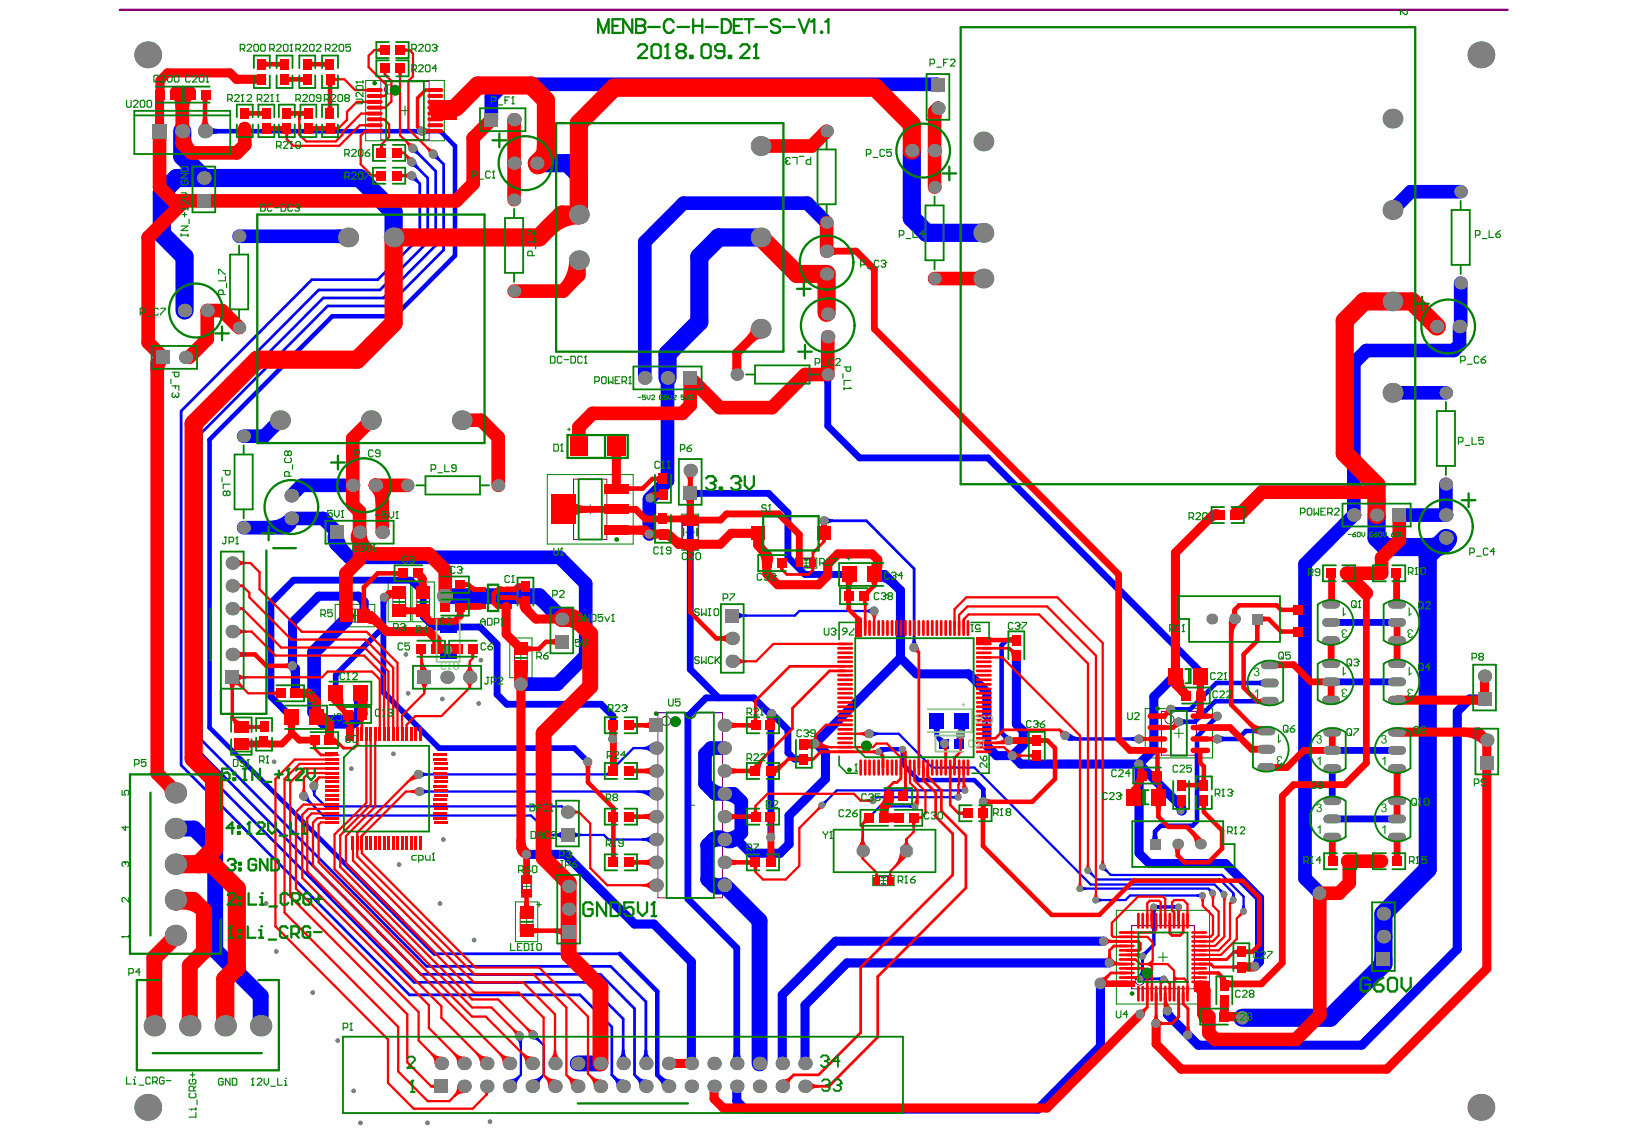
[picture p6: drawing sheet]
<svg xmlns="http://www.w3.org/2000/svg" width="289mm" height="202mm" viewBox="0 0 289 202" stroke-linecap="round" stroke-linejoin="round" font-family="sans-serif">
<path d="M21.1 1.7h244.8" fill="none" stroke="#800080" stroke-width=".4"/>
<g fill="none" stroke="#008000" stroke-width=".18">
<path d="M64.5 14.2h13.9v10.6h-13.9zM70.6 19.5h1.6M71.4 18.7v1.6M96.5 83.7h15.2v12.3h-15.2zM103.3 89.8h1.6M104.1 89v1.6M120.3 90.7h2.9v6.4h-2.9zM120.9 93.9h1.7M121.7 93.1v1.6M140.3 98.4h3.8v1.8h-3.8zM141.4 99.3h1.6M142.2 98.5v1.6"/>
<path d="M59.1 106.6h7v4h-7zM61.8 108.6h1.6M62.6 107.8v1.6M68.5 102.7h3.9v7h-3.9zM69.6 106.2h1.6M70.4 105.4v1.6M72.7 102.7h3.9v7h-3.9zM73.8 106.2h1.6M74.6 105.4v1.6M89.9 112.5h3.9v7h-3.9zM91.1 116h1.6M91.9 115.2v1.6"/>
<path d="M202 125h11.9v8.7h-11.9zM207.1 129.3h1.6M207.9 128.5v1.6M90.9 159.1h3.9v7h-3.9zM92 154.4h1.8v3.8h-1.8zM92.1 156.3h1.5M92.9 155.6v1.5M120.9 142h1.7M121.7 141.2v1.6M153.9 154.4h3.8v1.8h-3.8zM155.1 155.3h1.5M155.8 154.6v1.5"/>
<path d="M92.1 162.6h1.6M92.9 161.8v1.6M196.9 160.6h16.5v16.5h-16.5zM204.3 168.8h1.6M205.1 168v1.6"/>
</g>
<g fill="none" stroke="#800080" stroke-width=".18">
<path d="M67.2 14.4h8.5v10.3h-8.5zM101.2 84.5h5.8v10.7h-5.8zM120.3 91.2h2.9v5.4h-2.9zM140.9 98.5h2.6v1.6h-2.6zM60.9 107.5h3.4v2.2h-3.4zM69.3 104.5h2.3v3.4h-2.3zM73.5 104.5h2.3v3.4h-2.3zM90.8 114.3h2.2v3.4h-2.2zM116.1 125.7h11.3v32.7h-11.3zM204.9 125.5h6.1v7.7h-6.1zM92.1 155h1.5v2.7h-1.5zM154.5 154.6h2.6v1.5h-2.6z"/>
<path d="M91.8 160.9h2.2v3.4h-2.2zM199.6 163.3h11.1v11.1h-11.1z"/>
<circle cx="68.6" cy="15.8" r=".8"/>
<circle cx="92.7" cy="28.8" r="4.7"/>
<circle cx="162.8" cy="26.6" r="4.7"/>
<circle cx="34.5" cy="54.8" r="4.7"/>
<circle cx="145.8" cy="46.3" r="4.7"/>
<circle cx="146" cy="57.4" r="4.7"/>
<circle cx="255.4" cy="57.6" r="4.7"/>
<circle cx="51.4" cy="89.4" r="4.7"/>
<circle cx="64.2" cy="85.6" r="4.7"/>
<circle cx="255" cy="92.9" r="4.7"/>
<circle cx="117.5" cy="127.2" r=".8"/>
<circle cx="206.3" cy="126.9" r=".8"/>
<circle cx="201" cy="172.9" r=".8"/>
</g>
<g fill="none" stroke="#00f" stroke-width="1.6">
<path d="M61.2 41.7l.2 .2M51.6 117.5a1.86 1.86 0 0 1 .5 1.3M64.2 108.6v-2.4l-1-1h-7l-4.6 4.6v7.6l.5 .6v4.3M154.2 101.5a4.8 4.8 0 0 1 3.4 1.4M154.2 101.3h1.8l2.8 2.8v11.9M158.8 116l2.8 2.9h9.3l3.2 3.2v9.5l1.7 1.7h2.8M158.8 116l-15 15.2M179.3 115.6v12.1l1.2 1.2v2.5l-1.9 1.9M207.3 119.1l-3.8 3.8v9.3l-2.6 2.6M144 131.2l1.6 1.6v4.6l-6.4 6.4v5.1l-1.6 1.6h-5.2l-2.4-2.4M178.6 133.3l1.5 1.5h20.8M200.9 134.8v15.7l1.8 1.8h13.5l6 6.1v11.2l-.8 .9a2.75 2.75 0 0 0 .8-2"/>
<path d="M200.9 134.8l7.4 7.4v.8M261.9 123.3h-2.6l-2.3 2.2v41.9l-16.8 17h-28.9l-5.4-5.5v-.6l.1 .6 .4 .4M92.9 150.7h6.8l12.2 12.3h3.4l6.6 6.6v18M208.1 142l.3 .5 .1 .5M194.1 173.5v11.1l-11 11h-51.7l-1.4-1.4v-2.6M194.7 166h-47.3l-9.4 9.5v12.1M195.7 169.8h-46.3l-7.4 7.5v10.3"/>
</g>
<g fill="none" stroke="#00f" stroke-width=".4">
<path d="M129.6 108.2l.4 .3 .6 .1-.6 .1-.4 .3M129.9 107.9l.6 .4 1 .3-1 .2-.6 .5M153.8 107.4l-.5 .3-.5 .1 .5 .1 .5 .3M154.2 107.8h-13.2l-.8 .8h-11M55 139l.3 .5 .1 .6 .1-.6 .3-.5M55.4 138.6v1.6l2 2h41.7l1 1M74 139.6h41.7v.4M74.3 136.2l.4 .3 .6 .1-.6 .1-.4 .3M74.5 139.2l.4 .3 .6 .1-.6 .1-.4 .3M112.4 139.6l1.4 .3 1.2 .8M113.4 139.6a2.76 2.76 0 0 1 1.9 .8M115 139.3l-.7 .3a1.8 1.8 0 0 1 1.3 .5"/>
<path d="M115 131.3l-.6 .4-1 .3 .7 .1 .9 .6M115.3 131.5l-.4 .4-.6 .1 .6 .1 .4 .3M115.7 132h-4l-4.6 4.6h-33.3M153.3 129.4h5.2l5.9 6h7.5l20.5 20.6h21.8l1.8 1.8M153.8 129l.4 .3 .6 .1M154.8 129.5l-.6 .1-.4 .3M170 139.1l-.7 .3 .7 .3M170.3 139.4h-22.7l-2.6 2.6M53.6 140.4l3.4 3.4h36.7l3.4 3.5h9.4l.8 .8h8.6M54.2 140.4l.1 .6 .3 .4-.4-.3-.6-.1M99.4 146.6l-.9 .6-.8 .1 .8 .1 .9 .6M99.7 146.9l-.5 .3-.5 .1 .5 .1 .5 .3"/>
<path d="M100.5 146.9l.5 .3 .5 .1-.5 .1-.5 .3M100.8 146.6l.6 .4 1.1 .3-.8 .1-.9 .6M115 147.4l-.9 .6-.7 .1 .7 .1 .9 .6M115.3 147.7l-.4 .3-.6 .1 .6 .1 .4 .3M145 141.6l.7-.3-.3 .7M151.8 149.7l.4-.8 .3 .8M152.1 147.9a2.18 2.18 0 0 1-.6 1.6M152.2 147.9a2.18 2.18 0 0 0 .6 1.6M161.2 142l-.7 .2 .7 .3M161.4 142.2h-6.2l-3 3.1v4.8M168.8 140.3l-.7 .3 .7 .3M169.1 140.6h-14.5l-.6 .6"/>
<path d="M190.5 156.7h22.6l.9 .9M190.8 156.5l.7 .2-.7 .3M191.9 153.5l1.6 1.6h21.7l2.4 2.5v1.2M192.3 153.5l.3 .7-.7-.3M193.6 158.5l.7 .3-.7 .2M194.5 152.9l1.4 1.4h19.7l3.8 3.9v2.6M194.9 152.9l.3 .7-.7-.3M211.9 157.7l-.7 .3 .7 .2M212.1 158h-12.8l-.8 .8h-5.2M214 157.2l-.7-.3 .3 .7M216 157.4l-.7-.3 .3 .7M217.3 158.5l.3-.7 .2 .7"/>
<path d="M219.1 160.5l.3-.7 .2 .7M90.9 190.6l-.5 .3-.5 .1M90.9 190.6l-.3 .5-.1 .5M91.3 183.2a2.14 2.14 0 0 1 .6 1.5M91.5 182.9l.4 .8 .2-.5M91.6 189.9l-.6 .4-1.1 .3M91.6 189.9l-.6 1-.1 .7M91.7 182.7l.2 .2v6.7l-2 2M94.1 182.5l1.8 1.9v5.2l-2 2M94.7 182.5l.1 .6 .3 .5-.5-.3-.5-.2M94.9 190.6l-.5 .3-.5 .1M94.9 190.6l-.3 .5-.1 .5"/>
<path d="M95.6 189.9l-.6 .4-1.1 .3M95.6 189.9l-.5 .6-.2 1.1"/>
</g>
<g fill="none" stroke="#00f" stroke-width=".8">
<path d="M36.2 23.1h41.5l2.6 2.7v19.3l-10.7 10.7h-11l-21.6 21.7v50.8l39.6 39.9M36.8 22.5a2.08 2.08 0 0 0 1.4 .6 2.08 2.08 0 0 0-1.4 .7M74.2 22.9l-.7 .2 .7 .3M74.7 22.9l.7 .2-.7 .3M114.7 87.8l-.2 .2M178.3 112.9l.7 .3M179 112.6l-.7 .3M179.3 112.9h-1.7l-.9 .9v15.5l1.3 1.3M143.8 131.2h.2M155 132.6l.5-.4h3.7v2.6l2.8 2.8h9.9l1.6 1.6v2.2M156.5 132.2a2 2 0 0 0-1.4 .6M164.6 127.9a2.1 2.1 0 0 1 .6 1.5 2.1 2.1 0 0 1 .7-1.5"/>
<path d="M165.2 127.1v2.8l1.3 1.3M165.9 130.6l.5 .2M166.6 130.8l-.5-.2-.4-.2 .3 .8M169.1 127.9a2.02 2.02 0 0 1 .6 1.4M169.2 130.2l-.3 .7M169.2 130.2l.3 .7M169.7 128.1l-.2 .6-.3 .5M169.7 127.1v2.2M169.7 129.3l-.5 .5v1.4M169.7 129.9l-.4 .3-.2 .5M169.8 129.8a1.86 1.86 0 0 0-.6 1.4M170 128.3l-.3 .5-.4 .4"/>
<path d="M170.3 127.9a2.02 2.02 0 0 0-.6 1.4M177.3 129.9l.3 .7M177.3 129.9l.7 .3M206.8 124.8l.7 .3-.7 .3M208.2 127l.7 .3-.7 .3M214.4 126.3l-.3 .7 .7-.3M214.8 126.3l-3.7 3.6v15l-.8 .8h-5.6l-1 1v2.2M215 130.1l.7 .2-.7 .3M222.3 128.7l-.7 .2 .7 .3M222.9 123.4l-.6 .3 .6 .3M222.9 120.2l-.6 .3 .6 .2M223.4 128.9h-3.6l-1.4 1.4h-3.6"/>
<path d="M224 123.7h-9.6l-3.7 3.6h-2.8M224 120.5h-9.4l-4.7 4.6h-3.4M129.6 148.1h.4M173.2 141.1l.3-.6 .2 .6M203.3 148.5l.3-.4 .1-.5 .1 .5 .3 .4M109.3 168.2l6.6 6.7v14.7l2 2M116.6 190.3a1.9 1.9 0 0 1 .5 1.3M116.6 190.2a1.88 1.88 0 0 0 1.3 .6"/>
</g>
<g fill="none" stroke="#00f" stroke-width="1.2">
<path d="M257.6 57.4l-.2 .2M145.6 66.4l.4 .9 .4-.9M146 66.1v9l5.6 5.7h22.7l37.4 37.7v.6M122.2 86.6l.4 .3 .6 .1a1.41 1.41 0 0 0-1.5 1.4l-.1-.5-.3-.5M78.4 109.9l-.9 .6-.7 .1M79.7 109.9l.9 .6 .7 .1M149.8 101.3h-7.8l-3-3v-7.9l-3.4-3.4h-13.9v31.1l5.1 5M210.6 117.4l.5 .6 .2 1.1M234.8 109.8h11.6M51.4 126.5l-3.6-3.6v-16.5l4-4.1h20.6l2.2 2.3v4.2l1.8 1.8h8.3l3 3v8.9l1.7 1.7h16.6l2.1 2.1v4M135.2 125.3l.4 .3 .6 .1M136.2 125.9l2.8 2.8v4.1l1.1 1.1h1.7"/>
<path d="M136.3 126.1l-.3 .8M234.8 120.3h11.6M235 135.6v5.6M235 132.4h11.4M136 147.7v-21.6l-3-3h-8.4l-3.3 3.2v32.3l8.7 8.6v20.4M235 144.5h11.4M129.6 187.2l.3-.5 .1-.5 .1 .5 .3 .5"/>
</g>
<path d="M67.6 110.6l-8.4 8.5v3.2M67.6 105.8v16.3l9.9 9.9h23.8l2.4 2.4M68 105.6l-.3 .4-.1 .6M58.9 121.9l.3-.8 .4 .8" fill="none" stroke="#00f" stroke-width="1"/>
<g fill="none" stroke="#00f" stroke-width=".48">
<path d="M72.6 28.6l2.8 2.8v11.3l-8.4 8.4h-10.8l-22.8 23v59.3l39.6 39.9h30.5l6.4 6.4v7.9M72.6 31l1.4 1.4v9.5l-7.4 7.4h-11.6l-23 23.2v62.5l40.2 40.5h30.1l5.6 5.6v8.5l2 2M72.8 26.2l4 4v13.1l-9.2 9.3h-10.6l-22.4 22.5v56.9l39.6 39.9h31.7l6 6v11.7l2 2M73.2 31l.1 .5 .3 .5-.4-.3-.6-.1M73.2 28.6l.1 .5 .3 .4-.4-.3-.6-.1M73.4 26.2l.1 .5 .3 .4-.4-.3-.6-.1M76.4 27.2l1.9 1.8v15.1l-9.9 9.9h-10.6l-22.2 22.3v54.2l39.6 40h32.5l6.2 6.2v10.9M77 27.2l.1 .5 .3 .4-.4-.3-.6-.1M145.4 91.9h7.4l8.4 8.4v13.9M145.8 91.5l.4 .3 .6 .1-.6 .1-.4 .3M160.8 113.8l.3-.4 .1-.5 .1 .5 .3 .4M76.6 168.2h32.7"/>
<path d="M201.3 168.9l.2 .6 .3-.6M201.4 172.4l.6 .3-.6 .2M201.5 172l-.3 .8M201.5 170.8l-.1 .7-.5 .9M201.5 168.6v3.7l-.4 .4h4.2M205.1 172.4l-.6 .3 .6 .2M108.3 190l.9 .6 .7 .1M108.3 190l.6 .9 .1 .7M109.3 186.9l.4-.6 .2-1 .3 1 .4 .6M112.3 190l.9 .6 .7 .1M112.3 190l.5 .6 .2 1M113.3 186.9l.4-.6 .2-1 .3 1 .4 .6"/>
</g>
<g fill="none" stroke="#00f" stroke-width="2.4">
<path d="M165.4 15.1l-.2-.2h-76.3l-2.2 2.2v4M145.8 39.3l-3.4-3.5h-21.9l-6.8 6.9v24M257.6 33.8h-8.8l-3.2 3.2M42.2 41.7h19M59.7 41.7a1.96 1.96 0 0 1 1.3 .6M257.4 57.6v3.2l-1 1h-15.4l-2.2 2.2v26.8l-8.6 8.7v55.4l2.6 2.7M257.6 49.9v7.5M49.4 74.1l-2.8 2.8h-3.6M117.7 66.7v18.1l-3 3M245.6 69.3h9.4M43 93.1h6.8M51.4 91.5a1.61 1.61 0 0 1-1.6 1.6"/>
<path d="M51.4 91.5h5.6l2.4 2.4M51.4 91.5l-1.6 1.6M51.4 91.5a5.4 5.4 0 0 1-3.8 1.6M59.4 93.9a5.3 5.3 0 0 0 1.5 3.7M59.4 93.9v2.2l2.2 2.2h37.1l4.6 4.6v12.7l-5 5.1h-6.4M59.4 93.9a1.58 1.58 0 0 0 0 2.2M62.2 85.6h-9l-1.8 1.8M114.5 88v6.2M255 85.4v5.4h-8.2M61 108.6v.8l-5.6 5.6v10.6l1.7 1.7h5.1l1.4-1.4v-3.6M61.2 108.6l-.1 .5-.3 .5M125.1 138.9l1.2 .8 1 .3 1.5 .2 .9 .3 .8 .6"/>
<path d="M127.8 132h-2.4l-1 1v5.2l1.8 1.8h3.2l1.4 1.4v5.5l-1.2 1.2M124.7 155.2a3.6 3.6 0 0 0 3.1 1 1.44 1.44 0 0 1-2.1 0M125.7 148.1a1.44 1.44 0 0 1 2.1-.1 3.5 3.5 0 0 0-3.1 1.1M129.6 148.1h-3.8l-1 1v6l1 1h2M130.7 146.9a4.2 4.2 0 0 1-2.9 1.2 1.28 1.28 0 0 0 1.8 0"/>
</g>
<path d="M187.8 129.8a1.8 1.8 0 0 0 1.3 .5M187.9 129.7l.6 .6h12.4M188.2 129.4a3.2 3.2 0 0 0 2.3 .9M200.6 130l-.9 .3 .9 .4M203.7 159.8l.6 .2-.6 .2-.2 .5-.2-.5M207.7 159.8l-.5 .2 .5 .2M207.9 160h-4.4v6.6l-2 2M202 168.1l-.5 .2M202.1 168.1l-.3 .5" fill="none" stroke="#00f" stroke-width=".6"/>
<path d="M32.2 23.1v4.5l3.8 3.8M94.7 28.8h5.4l2 2v7M160.8 26.6v11.9l2.6 2.6h10.1M69.4 41.9v-4.5l-6-6h-32.3l-2.6 2.6v7.3l4.1 4v9.5M134.2 41.9h-7.4l-3.4 3.4v11.5l-5.7 5.6v4.3M242.8 90.8v4.1l1.6 1.6h9a2.09 2.09 0 0 0 2-1.5M255 94.9l-3.2 3.2v55.2l-7.8 7.9v8.8l-9.4 9.5h-15.4M255.3 95.2a4.4 4.4 0 0 1-3.1 1.3" fill="none" stroke="#00f" stroke-width="3.2"/>
<path d="M78.5 105.2h16.6l4 4M31.1 146.1h3.1l3.8 3.8v17.7l8 8.1v5.2M127.8 156.1l6.2 6.3v25.2M101.9 187.6h4" fill="none" stroke="#00f" stroke-width="2.8"/>
<g fill="#808080">
<circle cx="84.8" cy="116.4" r=".4"/>
<circle cx="71.6" cy="115.4" r=".4"/>
<circle cx="72" cy="122.3" r=".4"/>
<circle cx="78" cy="123.3" r=".4"/>
<circle cx="83.6" cy="165.8" r=".4"/>
<circle cx="77.6" cy="159.4" r=".4"/>
<circle cx="70.4" cy="152.5" r=".4"/>
<circle cx="62" cy="135.6" r=".4"/>
<circle cx="69.4" cy="133" r=".4"/>
<circle cx="48.3" cy="134.4" r=".4"/>
<circle cx="46.9" cy="159.4" r=".4"/>
<circle cx="48.7" cy="167.8" r=".4"/>
<circle cx="55.2" cy="175.1" r=".4"/>
<circle cx="59.6" cy="183.5" r=".4"/>
<circle cx="62.4" cy="192.4" r=".4"/>
<circle cx="63.6" cy="198.1" r=".4"/>
<circle cx="75.4" cy="198.1" r=".4"/>
<circle cx="86.4" cy="197.9" r=".4"/>
<circle cx="78.2" cy="148.1" r=".4"/>
<circle cx="84.4" cy="124.1" r=".4"/>
<circle cx="55.4" cy="138.6" r=".8"/>
<circle cx="207.3" cy="119.1" r="1"/>
<circle cx="51.6" cy="117.5" r=".8"/>
<circle cx="51.4" cy="126.5" r="1"/>
<circle cx="79" cy="114.6" r=".8"/>
<circle cx="52.1" cy="122.3" r=".8"/>
<circle cx="59.2" cy="122.3" r="1"/>
<circle cx="63.6" cy="122.3" r="1"/>
<circle cx="141.8" cy="133.9" r=".8"/>
<circle cx="154.2" cy="101.3" r="1"/>
<circle cx="206.5" cy="125.1" r=".8"/>
<circle cx="214.7" cy="126.3" r=".8"/>
<circle cx="214.7" cy="130.3" r=".8"/>
<circle cx="208.3" cy="143" r=".6"/>
<circle cx="200.9" cy="130.3" r=".8"/>
<circle cx="207.9" cy="127.3" r=".8"/>
<circle cx="200.9" cy="134.8" r=".8"/>
<circle cx="187.9" cy="129.7" r=".8"/>
<circle cx="190.5" cy="156.7" r=".6"/>
<circle cx="193.3" cy="158.8" r=".6"/>
<circle cx="191.9" cy="153.5" r=".6"/>
<circle cx="194.5" cy="152.9" r=".6"/>
<circle cx="212.1" cy="158" r=".6"/>
<circle cx="215.9" cy="157.8" r=".6"/>
<circle cx="219.3" cy="160.8" r=".6"/>
<circle cx="217.5" cy="158.8" r=".6"/>
<circle cx="213.9" cy="157.6" r=".6"/>
<circle cx="135.9" cy="147.7" r=".8"/>
<circle cx="143.8" cy="131.2" r=".8"/>
<circle cx="153.3" cy="129.4" r=".8"/>
<circle cx="145.4" cy="91.9" r=".8"/>
<circle cx="161.2" cy="114.2" r=".8"/>
<circle cx="173.4" cy="141.4" r=".8"/>
<circle cx="178" cy="130.6" r=".8"/>
<circle cx="178.6" cy="133.3" r=".8"/>
<circle cx="179.2" cy="115.6" r=".8"/>
<circle cx="179.2" cy="112.9" r=".8"/>
<circle cx="159.2" cy="132.2" r=".63"/>
<circle cx="155" cy="132.6" r=".6"/>
<circle cx="169" cy="140.6" r=".6"/>
<circle cx="170.2" cy="139.4" r=".6"/>
<circle cx="166.6" cy="131.2" r=".8"/>
<circle cx="169.4" cy="129.5" r=".8"/>
<circle cx="161.4" cy="142.2" r=".6"/>
<circle cx="145" cy="142" r=".6"/>
<circle cx="154" cy="141.2" r=".6"/>
<circle cx="154.2" cy="107.8" r=".8"/>
<circle cx="74.4" cy="23.1" r=".8"/>
<circle cx="72.6" cy="31" r=".8"/>
<circle cx="72.6" cy="28.6" r=".8"/>
<circle cx="72.8" cy="26.2" r=".8"/>
<circle cx="91.6" cy="182.7" r=".8"/>
<circle cx="94" cy="182.5" r=".8"/>
<circle cx="53.6" cy="140.4" r=".8"/>
<circle cx="67.8" cy="105.4" r=".8"/>
<circle cx="78.5" cy="105.2" r="1.41"/>
<circle cx="91.8" cy="120.7" r="1.21"/>
<circle cx="74.6" cy="104.6" r=".8"/>
<circle cx="114.5" cy="94.2" r=".8"/>
<circle cx="114.7" cy="87.8" r=".8"/>
<circle cx="221.3" cy="170.5" r=".8"/>
<circle cx="205.3" cy="172.7" r=".6"/>
<circle cx="203.5" cy="160" r=".6"/>
<circle cx="207.9" cy="160" r=".6"/>
<circle cx="201.1" cy="172.7" r=".6"/>
<circle cx="201.5" cy="168.6" r=".6"/>
<circle cx="194.7" cy="166" r=".8"/>
<circle cx="195.7" cy="169.8" r=".8"/>
<circle cx="201.1" cy="178.9" r=".8"/>
<circle cx="92.8" cy="150.7" r=".8"/>
<circle cx="74" cy="139.6" r=".8"/>
<circle cx="73.8" cy="136.6" r=".8"/>
<circle cx="136.1" cy="125.9" r=".8"/>
<circle cx="103.7" cy="134.4" r=".8"/>
<circle cx="108.1" cy="130.3" r=".8"/>
<circle cx="203.9" cy="180.5" r=".8"/>
<circle cx="219.1" cy="179.5" r="1.17"/>
<circle cx="232.7" cy="157.6" r="1.21"/>
<circle cx="209.5" cy="182.5" r=".8"/>
<circle cx="205.9" cy="178.3" r=".8"/>
<circle cx="76.4" cy="27.2" r=".8"/>
<circle cx="211.7" cy="119.1" r="1"/>
<circle cx="61" cy="108.6" r="1"/>
<circle cx="64.2" cy="108.6" r="1"/>
<circle cx="149.8" cy="101.3" r="1"/>
<circle cx="194.1" cy="173.5" r="1"/>
<circle cx="36" cy="31.4" r="1.18"/>
<circle cx="100.3" cy="160.4" r="1.18"/>
<circle cx="257.4" cy="57.6" r="1.18"/>
<circle cx="32.8" cy="63" r="1.18"/>
<circle cx="77.9" cy="187.6" r="1.18"/>
<circle cx="90.7" cy="51.4" r="1.1"/>
<circle cx="90.7" cy="28.8" r="1.18"/>
<circle cx="93.9" cy="191.6" r="1.18"/>
<circle cx="93.9" cy="187.6" r="1.18"/>
<circle cx="100.3" cy="156.3" r="1.18"/>
<circle cx="100.1" cy="143.2" r="1.18"/>
<circle cx="109.9" cy="191.6" r="1.18"/>
<circle cx="109.9" cy="187.6" r="1.18"/>
<circle cx="126" cy="191.6" r="1.18"/>
<circle cx="126" cy="187.6" r="1.18"/>
<circle cx="129.2" cy="116.6" r="1.18"/>
<circle cx="142" cy="191.6" r="1.18"/>
<circle cx="142" cy="187.6" r="1.18"/>
<circle cx="257.6" cy="49.9" r="1.1"/>
<circle cx="36.2" cy="23.1" r="1.26"/>
<circle cx="90.7" cy="35.2" r="1.1"/>
<circle cx="90.7" cy="21.1" r="1.18"/>
<circle cx="129.2" cy="112.6" r="1.18"/>
<circle cx="257.6" cy="33.8" r="1.1"/>
<circle cx="41" cy="115.4" r="1.18"/>
<circle cx="41" cy="99.3" r="1.18"/>
<circle cx="43" cy="93.1" r="1.1"/>
<circle cx="43" cy="76.9" r="1.1"/>
<circle cx="99.1" cy="109.2" r="1.18"/>
<circle cx="145.8" cy="44.3" r="1.18"/>
</g>
<g fill="#808080">
<path d="M220.8 108.2h1.9v2h-1.9z" fill-rule="evenodd"/>
<path d="M73.6 118.3h2.4v2.4h-2.4z" fill-rule="evenodd"/>
<path d="M76.6 190.4h2.5v2.4h-2.5z" fill-rule="evenodd"/>
<path d="M98.9 146.1h2.4v2.4h-2.4z" fill-rule="evenodd"/>
<path d="M128 107.4h2.4v2.4h-2.4z" fill-rule="evenodd"/>
<path d="M34.8 34.2h2.4v2.4h-2.4z" fill-rule="evenodd"/>
<path d="M99.1 163.2h2.4v2.4h-2.4z" fill-rule="evenodd"/>
</g>
<path d="M222.6 135.4h1.6M222.6 132.2h1.6M222.6 128.9h1.6" fill="none" stroke="#808080" stroke-width="1.6"/>
<g fill="#808080">
<circle cx="217.8" cy="109.2" r=".94"/>
<circle cx="213.8" cy="109.2" r=".94"/>
</g>
<path d="M234.2 147.7h1.6M234.2 144.5h1.6M234.2 141.2h1.6M245.6 147.7h1.6M245.6 144.5h1.6M245.6 141.2h1.6" fill="none" stroke="#808080" stroke-width="1.6"/>
<g fill="#808080">
<path d="M261.1 133.4h2.4v2.4h-2.4z" fill-rule="evenodd"/>
<path d="M27.5 61.8h2.4v2.4h-2.4z" fill-rule="evenodd"/>
<path d="M39.8 118.3h2.4v2.4h-2.4z" fill-rule="evenodd"/>
<path d="M114.5 126.7h2.4v2.4h-2.4z" fill-rule="evenodd"/>
<path d="M164.2 13.9h2.4v2.4h-2.4z" fill-rule="evenodd"/>
<path d="M202.8 147.9h1.9v2h-1.9z" fill-rule="evenodd"/>
</g>
<g fill="#808080">
<circle cx="253.4" cy="57.6" r="1.18"/>
<circle cx="26.1" cy="195.3" r="2.37"/>
<circle cx="27.2" cy="180.9" r="1.88"/>
<circle cx="39.7" cy="180.9" r="1.88"/>
<circle cx="41" cy="107.4" r="1.18"/>
<circle cx="41" cy="103.3" r="1.18"/>
<circle cx="36.6" cy="54.8" r="1.18"/>
<circle cx="42.2" cy="57.8" r="1.1"/>
<circle cx="42.2" cy="41.7" r="1.1"/>
<circle cx="51.4" cy="91.5" r="1.18"/>
<circle cx="63.4" cy="93.9" r="1.18"/>
<circle cx="67.4" cy="93.9" r="1.18"/>
<circle cx="69.4" cy="41.9" r="1.74"/>
<circle cx="61.4" cy="41.9" r="1.74"/>
<circle cx="81.9" cy="191.6" r="1.18"/>
<circle cx="81.9" cy="187.6" r="1.18"/>
<circle cx="82.9" cy="119.5" r="1.18"/>
<circle cx="78.9" cy="119.5" r="1.18"/>
<circle cx="89.9" cy="191.6" r="1.18"/>
<circle cx="85.9" cy="191.6" r="1.18"/>
<circle cx="89.9" cy="187.6" r="1.18"/>
<circle cx="85.9" cy="187.6" r="1.18"/>
<circle cx="94.7" cy="28.8" r="1.18"/>
<circle cx="105.9" cy="191.6" r="1.18"/>
<circle cx="101.9" cy="191.6" r="1.18"/>
<circle cx="105.9" cy="187.6" r="1.18"/>
<circle cx="101.9" cy="187.6" r="1.18"/>
<circle cx="102.1" cy="37.8" r="1.74"/>
<circle cx="117.9" cy="191.6" r="1.18"/>
<circle cx="113.9" cy="191.6" r="1.18"/>
<circle cx="117.9" cy="187.6" r="1.18"/>
<circle cx="113.9" cy="187.6" r="1.18"/>
<circle cx="115.7" cy="156.1" r="1.18"/>
<circle cx="115.7" cy="140" r="1.18"/>
<circle cx="115.7" cy="144.1" r="1.18"/>
<circle cx="115.7" cy="148.1" r="1.18"/>
<circle cx="115.7" cy="132" r="1.18"/>
<circle cx="115.7" cy="136" r="1.18"/>
<circle cx="117.7" cy="66.7" r="1.18"/>
<circle cx="113.7" cy="66.7" r="1.18"/>
<circle cx="134" cy="191.6" r="1.18"/>
<circle cx="130" cy="191.6" r="1.18"/>
<circle cx="134" cy="187.6" r="1.18"/>
<circle cx="130" cy="187.6" r="1.18"/>
<circle cx="127.8" cy="156.1" r="1.18"/>
<circle cx="127.8" cy="140" r="1.18"/>
<circle cx="127.8" cy="144.1" r="1.18"/>
<circle cx="127.8" cy="148.1" r="1.18"/>
<circle cx="127.8" cy="127.9" r="1.18"/>
<circle cx="127.8" cy="132" r="1.18"/>
<circle cx="127.8" cy="136" r="1.18"/>
<circle cx="130" cy="66.1" r="1.1"/>
<circle cx="138" cy="191.6" r="1.18"/>
<circle cx="138" cy="187.6" r="1.18"/>
<circle cx="146" cy="66.1" r="1.1"/>
<circle cx="146" cy="55.4" r="1.18"/>
<circle cx="145.8" cy="39.3" r="1.1"/>
<circle cx="164.8" cy="49.1" r="1.1"/>
<circle cx="164.8" cy="33" r="1.1"/>
<circle cx="164.8" cy="26.6" r="1.18"/>
<circle cx="165.4" cy="19.1" r="1.18"/>
<circle cx="207.7" cy="148.9" r=".94"/>
</g>
<path d="M234 117h1.6M234 109.8h1.6M234 106.6h1.6M234 123.5h1.6M234 120.3h1.6M234.2 129.1h1.6M234.2 132.4h1.6M234.2 135.6h1.6" fill="none" stroke="#808080" stroke-width="1.6"/>
<path d="M242.8 168h2.4v2.5h-2.4z" fill-rule="evenodd" fill="#808080"/>
<g fill="#808080">
<circle cx="244" cy="165.2" r="1.18"/>
<circle cx="244" cy="161.2" r="1.18"/>
</g>
<path d="M245.6 117h1.6M245.6 109.8h1.6M245.6 106.6h1.6M245.6 129.1h1.6M245.6 132.4h1.6M245.6 135.6h1.6M245.6 123.5h1.6M245.6 120.3h1.6" fill="none" stroke="#808080" stroke-width="1.6"/>
<g fill="#808080">
<path d="M245.6 89.6h2.4v2.5h-2.4z" fill-rule="evenodd"/>
<path d="M260.7 122.1h2.4v2.4h-2.4z" fill-rule="evenodd"/>
<path d="M26.9 21.9h2.5v2.5h-2.5z" fill-rule="evenodd"/>
<path d="M85.5 19.9h2.4v2.4h-2.4z" fill-rule="evenodd"/>
<path d="M97.9 112h2.4v2.4h-2.4z" fill-rule="evenodd"/>
<path d="M159.3 149h1.1l.6 .5v1.2l-.6 .5h-1.1l-.5-.5v-1.2z" fill-rule="evenodd"/>
</g>
<g fill="#808080">
<circle cx="242.8" cy="90.8" r="1.18"/>
<circle cx="245.6" cy="69.3" r="1.74"/>
<circle cx="245.6" cy="53.2" r="1.74"/>
<circle cx="245.6" cy="37" r="1.74"/>
<circle cx="261.2" cy="195.3" r="2.37"/>
<circle cx="262.3" cy="130.5" r="1.18"/>
<circle cx="261.9" cy="119.3" r="1.18"/>
<circle cx="255" cy="90.8" r="1.18"/>
<circle cx="255" cy="94.9" r="1.18"/>
<circle cx="255" cy="69.3" r="1.1"/>
<circle cx="26.1" cy="9.7" r="2.37"/>
<circle cx="41" cy="111.4" r="1.18"/>
<circle cx="51.4" cy="87.4" r="1.18"/>
<circle cx="49.4" cy="74.1" r="1.74"/>
<circle cx="62.2" cy="85.6" r="1.18"/>
<circle cx="66.2" cy="85.6" r="1.18"/>
<circle cx="65.4" cy="74.1" r="1.74"/>
<circle cx="81.5" cy="74.1" r="1.74"/>
<circle cx="87.9" cy="85.6" r="1.1"/>
<circle cx="102.1" cy="45.9" r="1.74"/>
<circle cx="115.7" cy="152.1" r="1.18"/>
<circle cx="127.8" cy="152.1" r="1.18"/>
<circle cx="146" cy="59.4" r="1.18"/>
<circle cx="145.8" cy="48.3" r="1.18"/>
<circle cx="145.8" cy="23.1" r="1.1"/>
<circle cx="152.2" cy="150.1" r="1.1"/>
</g>
<path d="M234 113h1.6M245.6 113h1.6" fill="none" stroke="#808080" stroke-width="1.6"/>
<g fill="#808080">
<circle cx="245.6" cy="20.9" r="1.74"/>
<circle cx="255" cy="85.4" r="1.1"/>
<circle cx="261.2" cy="9.7" r="2.37"/>
<circle cx="121.7" cy="83" r="1.18"/>
<circle cx="33.5" cy="180.9" r="1.88"/>
<circle cx="46" cy="180.9" r="1.88"/>
<circle cx="30.9" cy="158.7" r="1.88"/>
<circle cx="30.9" cy="146.1" r="1.88"/>
<circle cx="32.6" cy="54.8" r="1.18"/>
<circle cx="121.9" cy="191.6" r="1.18"/>
<circle cx="97.9" cy="191.6" r="1.18"/>
<circle cx="121.9" cy="187.6" r="1.18"/>
<circle cx="97.9" cy="187.6" r="1.18"/>
<circle cx="134.2" cy="58" r="1.74"/>
<circle cx="134.2" cy="41.9" r="1.74"/>
<circle cx="173.5" cy="41.1" r="1.74"/>
<circle cx="134.2" cy="25.8" r="1.74"/>
<circle cx="173.5" cy="25" r="1.74"/>
<circle cx="160.8" cy="26.6" r="1.18"/>
<circle cx="211.7" cy="148.9" r=".94"/>
</g>
<g fill="#808080">
<path d="M58.2 92.7h2.4v2.4h-2.4z" fill-rule="evenodd"/>
<path d="M120.5 65.5h2.5v2.4h-2.5z" fill-rule="evenodd"/>
</g>
<path d="M223.2 117.2h1.6M223.2 120.5h1.6M223.2 123.7h1.6" fill="none" stroke="#808080" stroke-width="1.6"/>
<g fill="#808080">
<circle cx="238.8" cy="90.8" r="1.18"/>
<circle cx="30.9" cy="165" r="1.88"/>
<circle cx="30.9" cy="152.4" r="1.88"/>
<circle cx="30.9" cy="139.9" r="1.88"/>
<circle cx="71.8" cy="85.6" r="1.1"/>
<circle cx="32.2" cy="23.1" r="1.26"/>
<circle cx="173.5" cy="49.1" r="1.74"/>
</g>
<path d="M120.5 85.8h2.5v2.4h-2.5z" fill-rule="evenodd" fill="#808080"/>
<g fill="#00f">
<path d="M168.3 130.3h1.8v1.7h-1.8z" fill-rule="evenodd"/>
<path d="M165.6 130.3h1.8v1.7h-1.8z" fill-rule="evenodd"/>
<path d="M77.7 113.6h2.8v2.5h-2.8z" fill-rule="evenodd"/>
<path d="M77.6 109.1h2.9v2.5h-2.9z" fill-rule="evenodd"/>
<path d="M164 125.7h2.5v2.8h-2.5z" fill-rule="evenodd"/>
<path d="M168.4 125.7h2.5v2.8h-2.5z" fill-rule="evenodd"/>
</g>
<g fill="#f00">
<path d="M202.2 169.8l.7-.2h.6l-.1 .2h.2v.4h-.2l-.5 .3-.7-.3z"/>
<path d="M207.3 172l.1 .3 .3 .1v.4l-.2 .1-.2 .3-.4-.6z"/>
<path d="M52.5 20.3h.6l-.1 .8h-.4z"/>
</g>
<g fill="none" stroke="#f00" stroke-width=".4">
<path d="M62.9 18l-1.7 1.7M66 8.8l-1 1M67.9 12.1v1M68.2 15.1v1.4M69 17.9l-1.1 1.1M70.6 8.8h1.6M58.2 22.7h1.5M63.7 20h2.4M64.4 23.1h1.7M67.7 21l.9 .9M68.6 24.1l-1.3 1.4M72.6 28.4v.2"/>
<path d="M145.4 91.9h.1M74.3 118.9l.5 .6M83.4 114.4v1.7l-.5 .5M154.2 107.8h.1M170.9 108.4l-.9 .9M46.6 128.2l-.1 .1M56.3 137.1l-.9 .9v.6M68.5 129.5h.1M71.7 127.8v1.7M143.9 131.2l.5 .6M145.7 127.8l-1.8 1.9M154.6 131.2l-.6 .6"/>
<path d="M158.9 133.7v1.7M160.5 138.1l1.3 1.3M170 139.1l.3 .3M55 143.5l-.8 .8M56 144.3l-.8 .8M56.6 145.1l-.4 .4M60.5 145.7h.1M63 146.9v1.8M63.8 147.4v1.3M102.1 143.2l2 2.1M115.7 156.1h.2M150.6 140l1.2 1.2"/>
<path d="M152.2 150.1v1.4M154.6 153.9v1.4M157 153.7v1.6M161.2 146.8l-1.3 1.2M161.2 144.3h1.2M161.8 141.8l-.4 .4M205.1 158.2l.4 .4M196.1 162.8v2.2M198.8 169.2h1.5M203.3 169.4l-.6 .6 .5 .5M203.9 162.4v1.6l-.5 .5M204.7 173.5l.6-.6h.4l.6 .6"/>
<path d="M205.9 170l1.2 1.2M206.7 160.6l.4 .3M208.9 172.6l.6 .6M211.5 166.1h2.4"/>
</g>
<g fill="none" stroke="#f00" stroke-width=".48">
<path d="M137.9 99.3v1.1M145.4 91.9v2.2M161.2 114.2l.9 .9M55.5 130.5v1.5M58.1 130.5h1.1M63 131.4l-.6 .6h-1.8M133.3 135.1v.9M158.9 137.3l-.7 .7h-.6l-.9 .9M168.4 133.7v1.7h-.8M178 130.6l-.4 .4M203.5 160l-.3 .3M194.4 173.2l-.3 .3"/>
<path d="M195.7 169.6l.4 .4M196.5 166.9l-.8 .7M198.8 172.4h2.1M201.7 170.8l.7 .7M206.3 164.6l.4 .4M208.7 164.4l-.6 .6"/>
</g>
<g fill="none" stroke="#f00" stroke-width=".8">
<path d="M115.4 87.1h1.5M87.1 104.8v1.6l.6 .6M91 105.4l.6 .7M174.2 112.9l-.3 .3v.2M61.3 127.4l.5 .5v1.2l.2 .2M182.9 130.6h1.9M206.5 125.1l-1.2 1.2M211.7 134.5l.6 .7M115.7 152.1h.2M115.7 144.1h.2M135.9 144.1h.1M173.5 141.4l-.1 .1"/>
<path d="M211.7 148.3v.6M99.7 164.2l.6 .6v-.4"/>
</g>
<path d="M73.6 22.3l.8 .8M136.2 125.9l-.3 .3" fill="none" stroke="#f00" stroke-width=".6"/>
<path d="M81.2 108.7l-.9 .9M211.7 118.7v.6" fill="none" stroke="#f00" stroke-width="1.2"/>
<path d="M154.8 98.7v1.2" fill="none" stroke="#f00" stroke-width="1.6"/>
<path d="M198.8 167.6h2.1M198.8 166.1h2M208.7 177.1l.8 .8M211.5 170h2.1" fill="none" stroke="#f00" stroke-width=".52"/>
<circle cx="211.7" cy="118.7" r=".6" fill="#f00"/>
<g fill="none" stroke="#f00" stroke-width="1.2">
<path d="M145.8 44.3h5.2l3.2 3.2v10.5l43.1 43.3v29l2 2.1h4.9M99.5 89.8h12.6l1.7 1.7h8.1M121.7 87v4.7h5.4l1.1-1.1h9.2l3.6 3.7v5M70.4 107.7h4.2M73.8 101.1l.8 .9v2.6M74.8 108.6l1 1h4.5M81.2 107.2v1.5M81.4 107h3.3M211.7 119.3v7M211.7 118.7v.4M224 117.2h4.2l3 3.1h3.6v3.2M234.8 113v4"/>
<path d="M234.9 101.1v5.4M241 104.6v30l-3.8 3.8h-9l-2 2v29.4l-3.7 3.8h-6.5M246.3 101.1l.1 5.5M246.4 109.8v7.2M51.4 129.1l1.4 1.4h2.7M51.4 126.5v3l-1.7 1.7h-7.1M108.1 128v2.3M108.2 130.4v5.6M178 130.6h4.9M211.7 128.3h5.3l3.8 3.9h2.6M235 129.1v3.3h-5l-3 3h-3.6M246.4 135.6v8.9"/>
<path d="M92.9 150.5v4.7M136 147.7v4.3M235 147.7v4.1M246.4 147.7l-.1 4.2"/>
</g>
<g fill="none" stroke="#f00" stroke-width=".8">
<path d="M36.2 16.8v6.3M43.2 20h3.8M46.2 11.3h4M50.2 14h4M50.6 20h3.8M54.2 11.3h4M58.2 14v6M47 22.7h3.6M54.4 22.7h3.8M115.4 87.1l-.7 .7M116.9 84.5h-1.8l-1.7 1.7h-4.6M121.7 83v4"/>
<path d="M121.7 96v12l4.7 4.6h2.8M41 115.4h4l2 2h4.6M71.1 101.1h-4.5l-2.4 2.5v3.8M78.5 105.2v2M81.2 103.1h1.5l.8 .8h1.2M81.4 107l-.2 .2M87.7 107h1.6M89.3 103.9h-1.4l-.8 .9M89.3 105.4h1.7M91.6 106.1h1.1M99.1 113.2h-2.8l-1.3 1.3h-3.1M149.7 101.4v6.1l1.8 1.8"/>
<path d="M154.2 101.3v2l-1.9 1.9M174.2 112.9h5.1M211.7 119.3h.1M229 111.4h-3l-2.2-2.2h-2v3.8l-2.4 2.4v5.9l2.4 2.4h2.2M229 107.6h-3l-.8-.8h-6.6l-.8 .8v1.6l-.6 .6v14.5l4.6 4.6h1.6M234.8 106.5v.1M59.2 122.3v1.7l2.1 2.1v1.3M62 129.3v.4M103.7 134.4v3.6l4.5 4.5v9.6M108.1 130.3l.1 .1M110.8 136h4.9M110.8 127.9h4.9"/>
<path d="M127.8 136h5.5M127.8 127.9h5.5M184.8 130.6l1.3 1.4v5.4l-4 4h-8.6M200.9 134.8l.5 .5v2.4l-1.5 1.5v1.4M204 136.8v1.1l.5 .5v2l-.2 .2v3.5l1.8 1.8h3.2l2.4 2.4M204.2 126.3h1.1M204.2 132.4v4.3M207.9 127.3l-1 1h-2.7M211.7 132.4v2.1M211.7 126.3h3.1M211.7 130.3h3.1M212.3 135.2v3.3h-4"/>
<path d="M92.9 157.5v3.5M110.8 152.1h4.9M110.8 144.1h4.9M128 152.1h5.1M128 144.1h5.3M136 144.1v3.6M173.4 141.5v7.7l12.1 12.2h8.4l6-6.1h19.3l3 3.1v8.2l-1.3 1.3h-1.9M208.3 141.1v1.9M212.3 141.1v2.1l3.3 3.3v3.2l-2.5 2.4h-4.2l-1.2-1.2v-2M92.9 164.2h6.8M221.4 170.5l-.2 .1"/>
</g>
<g fill="none" stroke="#f00" stroke-width="1.6">
<path d="M28.1 16.8v6.3M46.2 14h-4.5l-1.1-1.1h-11.1l-1.3 1.3v2.5M134.2 58l-4.2 4.2v3.9M32.8 63h.6M108.7 78.8v7.3M108.8 93.5h5l.7 .7h3.4l1.8 1.8h7.3l2-1.9h4.7v2.1l1.6 1.6v3.4l1.9 1.9h7.2l1.6-1.6v-2l1.8-1.8h6l1 1M215.2 90.8h-1.2l-6.7 6.7v23.2l2 2M241.2 86.8l1.6 1.6M64 108.6h1.4l2.8 2.8h7.4l1.4 1.4v1.6M77 114.4h3.7M89.3 107v4.8l2.6 2.7M92.7 106.1v1.3l1.8 1.8h4.6"/>
<path d="M261.9 119.3v4.2h-15.5M52.1 122.3h2.3l1.4 1.4v2.8h1.2l1.1 1.1v2.9M63.9 122.6v3.5M91.9 120.7v28.8l1 1M141.8 131.2h2.1M246.4 129.1h14.5l1.4 1.4v40.4l-17.7 17.7h-36.3l-4.4-4.4v-3.7M156.7 140.4v1.2l-.8 .7v2h2.6M201.1 178.9l-16.4 16.5h-57.1l-1.6-1.6v-2.2M215.9 179.3h3.1l.2 .2M216 176.4v2.9M219 170.6h2.2M117.9 187.6h4"/>
</g>
<path d="M76.8 15.9h-1.8l-1.4 1.4v5M74.4 23.1h2.4M41 119.5v7.1l1.6 1.7h3.9M149.8 101.3l-.1 .1M151.5 109.3v1.2M135.9 126.2v1.7M141.8 133.9h-2.7l-2.1 2.1h-1.1M200.9 130.3h3.3M211.5 171.6h3.4l1.1 1.1v1.1" fill="none" stroke="#f00" stroke-width=".6"/>
<path d="M141.8 133.9h1.7l1.3-1.3h10.2l.7 .8v2M159.7 135.4v5.1M194.7 166.1h4.1M200.8 166.1l.3 .3v1l-.2 .2M203.9 175.2v5.3h2.8l1.2-1.1v-4.2M205.5 175.2v2.7l.4 .4M208.7 175.2v1.9M209.5 177.9v4.6M213.6 170l.5 .6h4.9M219 167.9h-1.3l-1.3 1.3h-4.9" fill="none" stroke="#f00" stroke-width=".52"/>
<g fill="none" stroke="#f00" stroke-width=".4">
<path d="M52.8 20v3.7l1.2 1.3h5.2l1.2-1.3v-.4l3.3-3.3M58.2 14h2.5l1.9 1.9h3.5M61.2 19.7v1.4l-1.5 1.6M62.9 18h3.2M65 9.8v2.1l3.2 3.2M66 8.8h1.9M66.1 19h1.8M67.9 13.1l1.1 1.2v3.6M68.2 16.5l-.4 .4h-1.7M70.6 12.1v11.8l2.2 2.3M72.2 8.8l.6 .6v4.1l-.8 .8v8.4l4.4 4.5M64.4 23.1l-.8 .8v5.1l2 2h1.7"/>
<path d="M66.1 22.1h-2.6l-3.6 3.6h-8.1l-1.2-1.2v-1.8M66.1 21h1.6M67.3 25.5v1.5M68.6 21.9v2.2M70 27h1.2l1.4 1.4M70 31h2.6M41 99.3h3.2l1.6 1.6v3l7.4 7.5h11.5l5.4 5.5v12.6M41 103.3h1.8l1.2 1.3v.8l7.4 7.4h13l5 5v11.7M41 111.4h3.4l4.2 4.2h15.6l3.5 3.6v10.3M41 107.4h1.8l6.8 6.8h14.7l4.2 4.3v11M74.3 114.4v4.5M74.8 119.5v2.8l-3.9 3.9v3.3"/>
<path d="M82.9 116.6v4.7l-5 5h-4.7l-1.5 1.5M149 113.6h-12.6l-3 3h-4.2M151.5 110.5l.3 .3M154.2 107.8v3M168.4 110.8v-3.3l2.1-2.1h16l8 8v39.5M169.2 110.8v-2.3l1.5-1.5h14l8.6 8.6v43.2M170 109.3v1.5M170.9 108.4h12.4l8.6 8.6v36.5M173.5 116h3.3l13.7 13.7v27M49.5 122.3h-5.7l-2.8-2.8h15.8l1-1h7.8l1.4 1.3v9.7M56.3 137.1h2.3M58.6 134.7h-5.8l-2.6 2.7v23.6l20 20.1v7.9l5.2 5.2h3.9l2.6-2.6"/>
<path d="M58.6 135.5h-5l-2.4 2.5v20.2l20.6 20.7v8.5l4.2 4.2h1.9M58.6 134h-6.6l-3.4 3.4v26l19.8 19.9v7.7l4.6 4.6h10.4l2.5-2.6v-1.4M58.6 136.4h-4.2l-.8 .8v3.2M64.6 129.5v12.1l-4 4.1M65.4 129.5v12.5l-5.4 5.4v5.5l23.3 23.4h4.6l6.2 6.2M66.2 129.5v12.8l-5.2 5.2v4.8l22.7 22.8h7.8l4.4 4.4v10.1l2 2M73.8 136.6h-.6l-10.2 10.3M74 139.6h-2.4l-7.8 7.8M143.9 129.7v1.5M144.4 131.8h9.6M145.7 127.8h3.3M149 129.4h4.3"/>
<path d="M154.6 131.2h1.8l2.5 2.5M159.2 132.2l.5 .4v2.8M160.5 135.4v2.7M161.3 135.4v2.2l1.9 2v3.8l-.8 .9M161.8 139.4v2.4M169.2 135.4l-.1 5.2M170 135.4v3.7M173.5 131.8h3.6l1.5 1.5h4.3M54.2 144.3v9.4l23.7 23.8v2l8 8.1M55 143.5h3.6M55.2 145.1v7.6l34.7 34.9M56 144.3h2.6"/>
<path d="M56.2 145.5v6.6l27.1 27.2h2.4l8.2 8.3M56.6 145.1h2M58.6 141.9h-5.1l-1.3 1.3v13.5l21.6 21.8v5l4.1 4.1M58.6 142.7h-4.2l-1.1 1v11.2l22.3 22.4v4l6.3 6.3M60.5 145.7l-1.5 1.5v6.1l24.3 24.4h3.4l5 5M62.3 148.7v3.1l21.3 21.5h8.7l5.6 5.6v8.7M63 148.7v2.4l20.7 20.8h10.4l5.8 5.8v11.9l2 2M63.8 148.7v1.8l20.1 20.2h11.2l8.6 8.6v10.1l2.2 2.2M100.1 143.2h2M104.1 145.3v7.8l3 3h8.6M145 142l-4 4.1v6.6l-2.4 2.4h-4l-1.3-1.3v-1.7M150.6 140h-15.2l-2.1 2.2v1.9"/>
<path d="M151.8 141.2h2.2M152.2 151.5l2.4 2.4M153.3 144.3l-1.1 1.1v4.7M159.8 151l-2.8 2.7M159.9 148v2.1M161.2 144.3v2.5M205.1 158.2h-4.4l-4.6 4.6M205.5 158.6v3.8M207.9 160h.1M212.1 158v1.8l1.9 1.8v3.2l-.5 .5h-2M214 157.6v2.2l1 1v4.2l-1.1 1.1M216 157.8v7.4l-1.7 1.7h-2.8"/>
<path d="M217.6 158.8l-.6 .6v6.2l-2 2h-3.5M196.1 165l.3 .3h6l.9 .9v3.2M198.8 164.5h4.6M200.3 169.2l.8 .8h4.8M200.9 172.4l.2 .3M201.3 168.4l.2 .2M202.4 162.4v-3.1l.4-.4h1.7l.2 .3v3.2M203.2 170.5v4.7M204.7 173.5v1.7M206.3 173.5v1.7M206.7 160.6v-1.4l.4-.4h1.6l.8 .7v2.9M207.1 160.9v1.5"/>
<path d="M207.1 171.2v4M207.1 172.6h1.8M209.5 173.2v2M219.4 160.8l-1.2 1.2v3.6l-2.8 2.8h-3.9"/>
</g>
<g fill="none" stroke="#f00" stroke-width=".48">
<path d="M145.4 94.1v1.4l-2 2v3l-.8 .8h-3.8l-.9-.9M149 117.5h-9.7l-6 6.1v4.3M149 118.3h-2.7l-6.5 6.6v3.6l-6.5 6.6M152.6 105.2v5.6M162.1 115.1v20.3M173.5 114.3h4.6l1.2 1.3M55.5 132l1.1 1.2h2M59.2 130.5l1.4 1.5M63 129.5v1.9M63.6 122.3l.3 .3M63.8 126.1v3.4M156.7 138.9v1.5"/>
<path d="M158.9 135.4v1.9M162.9 135.4v2.2l2.1 2.2v4.3l3.1 3v7.2l-16.3 16.4v11.4l-7.4 7.5h-4.4l-2 2M163.6 135.4v1.6l2.4 2.4v3.6l4.4 4.4v9.2l-15.6 15.7v10.6l-8.6 8.7h-4.2M166.8 131.2v4.2M167.6 135.4v6.6l1.5 1.4h1.6M169.5 129.5v3.1l-1.1 1.1M173.5 131h4.1M187.9 129.7l-1-1h-9.8l-1.5 1.5h-2.1M195.7 167.6v2M196.1 170h2.7M196.5 166.9h2.3M198.8 171.6h-2.8l-1.6 1.6h4.4"/>
<path d="M198.8 170.8h2.9M198.8 168.4h2.5M202.4 171.5v6.2l-1.3 1.2M203.2 160.3v2.1M206.3 162.4v2.2M206.7 165h1.4M207.9 160v2.4M208.7 162.4v2"/>
</g>
<path d="M70.4 104.6h-1.8l-.8 .8M92.7 103.4h-1.3l-.5 .5h-1.6" fill="none" stroke="#f00" stroke-width="1"/>
<g fill="none" stroke="#f00" stroke-width="2.4">
<path d="M32.2 16.8v8.6l1.6 1.6h8l1.4-1.4v-2.9M76.8 19h3.6M165.4 19.1l-.6 .6v13.3M32.6 35.4l-6.5 6.5v18.5l2.6 2.6-1 1v72.4l3.4 3.5M86.7 21.1l-3.2 3.2v8.1l-3 3h-50l-2.4-2.4v-9.9M90.7 21.1v14.1M145.8 39.3v5M145.8 23.1l-2.6 2.7h-9M42.2 57.8l-3-3h-2.6v5l-3.2 3.2M102.1 45.9v2.6l-2.8 2.9h-8.6M146 59.4v6.7h-4l-5.8 5.8h-9.2l-5.3-5.2v4.8l-1.4 1.4h-15.8l-2.4 2.4v3.5M164.8 49.1h8.7"/>
<path d="M65.4 74.1l-3.2 3.2v11.7l1.2 1.2v8.5l-2.4 2.4v7.5M81.5 74.1h3.4l3 3v8.5M63.4 95.7l2 2h10.2l2.9 2.9v4.6M71.8 85.6h-5.6l1.2 1.2v7.1M241.2 86.8h-18.6l-3.6 3.6h-.8M246.8 90.8v4.5l-3.1 3.1v2.7h-6.2l3.5 3.5M91.9 117.6v3.1M243.7 151.9h-6l.3 .3v3.5l-1.8 1.9h-3.4v21.5l-4.2 4.2h-14.2l-1.2-1.1v-2.9l-.9-.9v-3.7l-.6-.6"/>
</g>
<path d="M99.1 109.2h2.4l2.6 2.6v9.3l-8.2 8.2v22l4.4 4.4v12.7l5.6 5.7v13.5M31.1 158.7h3l1.9 1.9v7.2l-2.5 2.5v10.6M31.1 165l-3.9 4v11.9" fill="none" stroke="#f00" stroke-width="2.8"/>
<path d="M80.4 19l3.9-3.9h9.4l2.6 2.6v9.5l-1.6 1.6M160.8 26.6v-4.7l-6.4-6.4h-46.1l-6.2 6.2v16.1h-3l-4 4.1h-25.7v15.1l-6.4 6.4h-17.6l-11.2 11.3v59.1l3.6 3.6v12.3l-2.8 2.7M134.2 41.9l6.4 6.4h5.2v6.9M253.4 57.6l-4.4-4.4h-8.4l-3.4 3.4v23.4l5.6 5.6v5.2M31.1 152.4h6.4l4.3 4.3v14l-2.1 2v8.2" fill="none" stroke="#f00" stroke-width="3.2"/>
<g fill="#f00">
<path d="M57.4 132.8h2.2v.6h-2.2z" fill-rule="evenodd"/>
<path d="M61 128.3h1.2v2.5h-1.2z" fill-rule="evenodd"/>
<path d="M150.8 109h1.2v3.2h-1.2z" fill-rule="evenodd"/>
<path d="M76 17.7h4.5v3.4h-4.5z" fill-rule="evenodd"/>
<path d="M172.3 112.4h2.6v1.4h-2.6z" fill-rule="evenodd"/>
<path d="M193.5 173.2h6.6v.9h-6.6z" fill-rule="evenodd"/>
<path d="M210.5 173.1h2.6v1.8h-2.6z" fill-rule="evenodd"/>
</g>
<g fill="none" stroke="#f00" stroke-width=".8">
<path d="M35.9 17l.3 .5M36.5 17l-.3 .8M43.4 19.7l.7 .3M44.1 20l-.7 .3M46.1 20l.6 .3M46.5 11l.6 .3M46.7 19.7l-.6 .3M47.1 11.3l-.6 .3M49.3 11.3l.6 .3M49.9 11l-.6 .3M50.5 13.7l.6 .3M50.9 19.7l.6 .3"/>
<path d="M51.1 14l-.6 .3M51.5 20l-.6 .3M53.3 14l.6 .3M53.5 20l.6 .3M53.9 13.7l-.6 .3M54.1 19.7l-.6 .3M54.5 11l.6 .3M55.1 11.3l-.6 .3M57.3 11.3l.6 .3M57.9 19.6l.3-.7 .3 .7M57.9 14.4l.3 .6 .3-.6M57.9 11l-.6 .3"/>
<path d="M35.5 22.5a2.1 2.1 0 0 0 .7-1.5 2.1 2.1 0 0 0 .6 1.5M47.3 22.4l.6 .3M47.9 22.7l-.6 .3M49.7 22.7l.6 .3M50.3 22.4l-.6 .3M54.7 22.4l.6 .3M55.3 22.7l-.6 .3M57.3 22.7l.6 .3M57.9 22.4l-.6 .3M110.4 85.9l.6 .3M111 86.2l-.6 .3M114.8 87.4l.6-.2-.3 .6"/>
<path d="M115.3 87.2l-.5 .1-.4 .3M116 87.2l.7 .3M116 84.5l.7 .3M116.7 86.9l-.7 .2M116.7 84.2l-.7 .2M116.9 87.2a2.4 2.4 0 0 0-1.8 .9M121.2 83.5a1.9 1.9 0 0 1 .5 1.4 1.9 1.9 0 0 1 .6-1.4M121.2 86.5a1.9 1.9 0 0 0 .5-1.4 1.9 1.9 0 0 0 .6 1.4M121.4 96.3l.3 .8 .4-.8M41.5 114.9a1.88 1.88 0 0 0 1.4 .5 1.88 1.88 0 0 0-1.4 .6M51.3 117.2l-.7 .2 .7 .3M64.2 107.4l-.4 .7"/>
<path d="M64.2 107.4v.3l.4 .4M64.2 107.4l.3 .5M64.2 107.2l-.1 .5-.3 .4M64.2 106.8l-.1 .7-.4 .5M64.2 107.1l.1 .5 .4 .5M64.2 107.4l-.3 .5M64.2 106.8l.1 .7 .4 .5M70.7 100.9l-.6 .2 .6 .3M77.9 106a1.49 1.49 0 0 1 .6 1.2M78.5 106.2l-.3 .7M78.5 106.2l.3 .7M79.1 106a1.49 1.49 0 0 0-.6 1.2"/>
<path d="M81.6 102.8l.6 .3M82.2 103.1l-.6 .3M83.1 103.5l.4 .3 .5 .1-.2 .2-.3-.1M88.6 103.9a1.84 1.84 0 0 0-1.3 .6M88.7 103.9l-.6-.1-.2 .2M91 105.5a1.28 1.28 0 0 0 1.5 .2M91.7 106.2a.96 .96 0 0 0 1.2 .2M91.8 106.1l.6 .3M92.4 105.8l-.6 .3M92.5 113.9l.5 .4 .6 .1M93.6 114.5l-.6 .1-.5 .4M98.5 112.7a1.88 1.88 0 0 1-1.3 .5 1.88 1.88 0 0 1 1.3 .6"/>
<path d="M128.6 112.1a1.88 1.88 0 0 1-1.3 .5 1.88 1.88 0 0 1 1.3 .6M149.2 102.1l.3 .5 .1 .7M149.4 101.8l.2 .7M149.4 105.4l.2 .7M149.6 104.2l-.2 .7M149.7 104.2l.3 .7M150 105.4l-.3 .7M150.3 101.8a1.94 1.94 0 0 0-.6 1.3M150.4 102.1l-.4 .7-.3 1.1M153 104.6l-.6 .2M153.1 104.4l-.3 .8M153.7 102.2a1.41 1.41 0 0 1 .5 1.1 1.41 1.41 0 0 1 .6-1.1"/>
<path d="M153.8 101.8l.3 .4 .1 .6 .1-.6 .3-.4M178.3 112.9l.7 .3M178.3 112.9l.7-.3-.6 .3M178.4 112.9l.6 .3M217.4 108.8l.3-.4 .1-.5 .1 .5 .2 .4M217.6 109l-.3 .5-.1 .5M218.1 109.6a3.4 3.4 0 0 0-.9 2.4M222.2 108.8l.4 .3 .5 .1a1.33 1.33 0 0 0-1.3 1.3l-.1-.5-.3-.4M228.7 111.1l-.6 .3 .6 .3M228.7 107.3l-.6 .3 .6 .2M58.5 122.4a1.74 1.74 0 0 0 .5 1.4M58.8 123.2l.3 .3 .1 .5 .1-.5 .4-.3"/>
<path d="M58.8 122.7l.3 .5 .1 .5M58.9 122.8l.4 .4 .2 .6M59.1 122.1a.97 .97 0 0 0-.5 1M59.2 122.4a3 3 0 0 0 .9 2.5M59.3 122.1l.5 .5 .4 1M59.6 122.7l-.3 .5-.1 .6M59.7 122.7l-.2 .4-.1 .6M60.1 122.6a4.3 4.3 0 0 0 1.2 3.5M60.5 125.3l.3 .8M60.7 125.5l.5 .3M61 126.4l.3 .6M61.6 126.4l-.3 .6"/>
<path d="M61.8 128l.3 .7M62 129.5l.1 .2M62.1 129.4l-.1 .2M103.4 134.7l.3 .6 .3-.6M111.2 135.7l.7 .3-.7 .3M111.2 127.7l.7 .2-.7 .3M115.2 135.4a1.88 1.88 0 0 1-1.3 .6 1.88 1.88 0 0 1 1.3 .5M115.2 127.4a1.88 1.88 0 0 1-1.3 .5 1.88 1.88 0 0 1 1.3 .6M128.3 135.4a1.88 1.88 0 0 0 1.3 .6 1.88 1.88 0 0 0-1.3 .5M128.3 127.4a1.88 1.88 0 0 0 1.3 .5 1.88 1.88 0 0 0-1.3 .6M132.9 135.7l-.7 .3 .7 .3M132.9 127.7l-.7 .2 .7 .3"/>
<path d="M183.2 130.3l.6 .3M183.8 130.6l-.6 .3M199.9 139.2a1.26 1.26 0 0 0 0 1.2M200.4 138.7a1.78 1.78 0 0 0-.4 1.8M200.6 138a1.98 1.98 0 0 0 .1 2M200.7 135.1l.4 .6 .3 1.1M200.9 136.8a3.4 3.4 0 0 1-1 2.4M201.1 137.1l.3 .6M201.4 135.9l-.3 .6M201.4 137.7a2.55 2.55 0 0 0-.7 2.5M201.4 135.9l.3 .6M201.7 137.1l-.3 .6"/>
<path d="M201.7 136.8l-.1 .6-.3 .4M203.8 137.1l.2 .6M203.8 136.5a.93 .93 0 0 0 .1 1.3M204.2 135.8l-.3 .7M204.2 135.9l.2 .6M204.4 137.1l-.3 .6M204.4 137a1.05 1.05 0 0 0 .1 1.4 1.59 1.59 0 0 1-.7 1.4M204.5 138.9l.1 .5 .3 .4M206.1 125.1l-.2 .7 .6-.3M207.5 127.3l-.2 .7 .6-.3M208.6 138.2l.7 .2M209.3 138.5l-.7 .3"/>
<path d="M211.4 138.5l.7 .3M212.1 138.2l-.7 .2M212.1 138.1l.2-.7 .3 .7M214.5 126l-.7 .3 .7 .3M214.5 130.1l-.7 .2 .7 .3M220.5 127.7a2.88 2.88 0 0 0 2.1 .8M222.3 128.7l-.5 .2 .5 .3M222.9 123.4l-.6 .3 .6 .3M107.9 144.3l.3 .7M108.2 151.2l-.3 .6M108.2 143.1l-.3 .7M108.2 151.2l.3 .6"/>
<path d="M108.2 143.1l.3 .7M108.5 144.3l-.3 .7M111.2 151.8l.7 .3-.7 .3M111.2 143.8l.7 .3-.7 .2M115.2 151.6a1.88 1.88 0 0 1-1.3 .5 1.88 1.88 0 0 1 1.3 .6M115.2 143.5a1.88 1.88 0 0 1-1.3 .6 1.88 1.88 0 0 1 1.3 .5M128.3 151.6a1.88 1.88 0 0 0 1.3 .5 1.88 1.88 0 0 0-1.3 .6M128.3 143.5a1.88 1.88 0 0 0 1.3 .6 1.88 1.88 0 0 0-1.3 .5M132.9 151.8l-.7 .3 .7 .3M132.9 143.8l-.7 .3 .7 .2M135.7 147.4l.3-.7 .3 .7M135.7 144.3l.3 .6"/>
<path d="M136.3 144.3l-.3 .7M173.1 143.7l.3 .7M173.2 141.7l.2 .5M173.4 142.5l-.3 .7M173.4 142.5l.3 .7M173.7 143.7l-.3 .7M173.7 141.1l.7 .3a1.04 1.04 0 0 0-1 1.2M203.7 141.4a2.1 2.1 0 0 1 .6 1.5 2.1 2.1 0 0 1 .6-1.5M207.4 149.3l.2 .4 .1 .5 .1-.5 .3-.4M208.1 141.5l.2 .7 .3-.7M210.4 146.9a2.79 2.79 0 0 1 .8 2M212.1 141.5l.2 .7 .3-.7"/>
<path d="M92.4 160.5l.4-.6 .1-.6 .1 .6 .4 .6M93.5 163.7l.5 .3 .6 .2M94.6 164.2l-.6 .1-.5 .4M97.9 164.2l.8 .1 1 .7M99.7 163.8l-.8 .4M219.2 167.6l.7 .3M219.9 167.9l-.7 .3"/>
</g>
<g fill="none" stroke="#f00" stroke-width=".6">
<path d="M73.6 22.3l.8 .4M73.7 22.3l.3 .8M74.8 22.8l.8 .3M75.7 23.1l-.5 .1-.4 .3M151.5 109.3l.3 .4M151.5 109l.3 .6M151.5 110.1l.2 .1M40.3 120.1a2.14 2.14 0 0 1 .7 1.5 2.14 2.14 0 0 1 .6-1.5M41 126.6l.5 .9 .1 .7M41.5 127.1l.8 .4M43.3 127.7a1.76 1.76 0 0 0 1.3 .6M44.6 128.2a1.76 1.76 0 0 0-1.3 .5"/>
<path d="M45.3 128.2l.5 .1 .4 .3M46.2 127.9l-.7 .3M135.9 126.8l-.3 .8M135.9 126.8l.4 .8M136.4 135.7l.6 .3-.6 .3M136.6 126.3a2.1 2.1 0 0 0-.7 1.5M137.5 135.5a2.12 2.12 0 0 1-1.5 .6M138.5 134.5l-1.2 .7-1.3 .3M140.6 133.9l.8 .4M140.6 133.9l.9 .4M141.4 133.5l-.8 .4M141.5 133.6l-.9 .3"/>
<path d="M201.3 130l.8 .3-.8 .4M214.9 171.6a2.1 2.1 0 0 1 .6 2M215.7 173.3l.3-.6 .3 .6M215.7 172.4a1.42 1.42 0 0 1 .4 1.3"/>
</g>
<g fill="none" stroke="#f00" stroke-width=".4">
<path d="M58.6 13.6l.5 .3 .5 .1M59.6 14l-.5 .1-.5 .3M64.6 18l.3 .1M64.6 15.9l.3 .1M64.9 19.9l-.3 .1M64.9 17.8l-.3 .1M64.9 15.8l-.3 .1M67.3 18.9l.2 .1-.2 .1M67.3 16.8l.2 .1-.2 .1M67.4 8.4l-.5 .3-.5 .1 .5 .1 .5 .3M67.6 12.6l.3 .5M68.2 12.6l-.3 .5"/>
<path d="M70.1 12.5l.3 .4 .2 .6M71 12.5l-.3 .4-.1 .6M71.1 8.4l.4 .3 .6 .1-.6 .1-.4 .3M50.2 23.2l.3 .4 .1 .6 .1-.6 .3-.4M58.6 22.2l.5 .3 .5 .2M59.6 22.7l-.5 .1-.5 .3M64.6 23.1l.3 .1M64.6 20l.3 .1M64.9 23l-.3 .1M64.9 22l-.3 .1 .3 .1M66.8 30.6l-.5 .3-.5 .1 .5 .1 .5 .3M67.3 20.9l.2 .1"/>
<path d="M67.3 25.6l-.1 .5-.3 .5M67.3 25.6l.1 .5 .3 .5M67.5 21.1l-.2 .1M70.5 30.6l.4 .3 .6 .1-.6 .1-.4 .3M70.5 26.6l.7 .4-.7 .3M71.5 27.2a1.94 1.94 0 0 1 .5 1.4M72 27.7l.6 .3M72.2 27.9l.2 .7M72.2 30.6l-.5 .3-.5 .1 .5 .1 .5 .3M72.8 25.6l-.5-.2-.5-.3 .3 .5 .1 .6M76.4 26.6l-.5-.1-.5-.4 .3 .5 .1 .6M41.4 98.9l.4 .3 .6 .1-.6 .1-.4 .3"/>
<path d="M41.7 98.6l.9 .6 .7 .1-1 .3-.6 .4M41.4 119.1l.4 .3 .6 .1-.6 .1-.4 .3M41.4 111l.4 .3 .6 .1-.6 .1-.4 .3M41.6 119.5l.1 .5 .3 .5-.5-.3-.5-.1M41.7 118.8l.9 .5 .7 .2-1 .2-.6 .5M41.7 110.7l.6 .4 1 .3-.7 .1-.9 .6M41.8 102.8a1.16 1.16 0 0 0 1 .5 1.16 1.16 0 0 0-1 .6M41.8 106.8a1.16 1.16 0 0 0 1 .6 1.16 1.16 0 0 0-1 .5M42 119.5l.2 1 .5 .6M73.9 114.8l.3 .5 .1 .5 .1-.5 .3-.5M74.3 118.4l-.2 .3M74.3 117.7l.2 1.1 .5 .6"/>
<path d="M74.3 116.7a3.3 3.3 0 0 0 1 2.3M74.3 115.8a4.2 4.2 0 0 0 1.3 2.9M74.4 119.9l.3 .4 .1 .6 .2-.6 .3-.4M82.2 118.8l.4-.6 .3-1.1 .1 .7 .6 1M82.5 119.1l.3-.5 .1-.5 .1 .5 .3 .5M83 114.8l.3 .5 .1 .5M83.8 114.8l-.3 .5-.1 .5M129.6 116.2l.4 .3 .6 .1-.6 .2-.4 .3M129.9 115.9l.6 .5 1 .2-.7 .2-.9 .5M153.8 108.2l.3 .4 .1 .5M154.6 108.2l-.3 .5-.1 .6M170.3 109l-.3 .6"/>
<path d="M41 120.5l.7 .1 .9 .6M48.9 121.9l-.4 .3-.6 .1 .6 .1 .4 .3M53.2 139.9l.4-.7 .4 .7M55.8 137.6a.93 .93 0 0 0-.2 .9M56.2 137.1a1.25 1.25 0 0 0-.3 1.3M73.6 139.2l-.4 .3-.6 .1 .6 .1 .4 .3M73.8 136.8a1.92 1.92 0 0 0-1.3 .6M73.8 137.2a2.88 2.88 0 0 0-2 .8M74.2 120.2l.4 .6 .2 1 .2-.7 .5-.9M82.3 120.3a1.17 1.17 0 0 1 .6 1 1.17 1.17 0 0 1 .5-1M143.7 131.3a1.76 1.76 0 0 0 1.2 .5M143.9 129.8a2.75 2.75 0 0 0 2.9 2"/>
<path d="M143.9 129.7l-.1 .5-.4 .5M144 131a2.72 2.72 0 0 0 1.9 .8M144 131.7l.4 .1M144.4 131.4l.1 .4M151.9 129.5l.5 .1 .5 .3M152.9 129l-.5 .3-.5 .1M158.9 132.5l.5 .6 .3 1.2M159.2 132.2l.4 .5 .1 .7M159.6 132.3l.1 .3h-.3M169.9 138.7l.3 .7M170 137.7a1.98 1.98 0 0 0 .6 1.4M178.6 132.7l-.6-.1-.4-.3 .3 .4 .1 .6"/>
<path d="M179.1 132.9l.4 .3 .6 .1M180.1 133.3l-.6 .1-.4 .4M181.5 133.3l.5 .1 .5 .3M182.5 132.9l-.5 .3-.5 .1M63.8 147.5v.2M64 147.2l-.2 .5M100.6 142.9l.7 .3-.7 .4M100.9 142.6a1.56 1.56 0 0 0 1.2 .6 1.56 1.56 0 0 0-1.2 .7M115 155.4l-.9 .6-.7 .1 .7 .2 .9 .5M115.3 155.7l-.4 .3-.6 .1 .6 .1 .4 .4M132.8 152.5l.3 .5 .1 .5M133.2 142.6l-.1 .6-.3 .4"/>
<path d="M133.3 142.6l.1 .6 .3 .4M133.7 152.5l-.3 .5-.1 .5M144.6 142l-.3 .7M145 142.4l-.7 .3M151.8 149.7l.4-.8 .3 .8M151.8 150.9l.4 .6 .3-.6M152.1 147.9a2.18 2.18 0 0 1-.6 1.6M152.2 147.9a2.18 2.18 0 0 0 .6 1.6M152.6 144.3l-.1 .5-.4 .5M153.2 144.8l-.5 .1-.4 .3M153.7 140.9l-.6 .3 .6 .3M154.6 154.3l-.2 .6"/>
<path d="M154.7 154.3l.2 .6M157 154.3l-.3 .6M157 154.3l.3 .6M159 150.1a4 4 0 0 1-1.2 2.8M159.4 150.1a3.1 3.1 0 0 1-.9 2.2M159.5 149.7l.4-.7 .3 .7M159.8 150.1a2.1 2.1 0 0 1-.6 1.5M159.9 148a1.9 1.9 0 0 0 .6 1.4M159.9 148a1.9 1.9 0 0 1-.6 1.4M160.7 144.7l.3 .4 .2 .6 .1-.6 .3-.4M161.7 143.9l.7 .4-.7 .3M161.8 141.3l-.1 .5-.3 .4"/>
<path d="M161.8 140.3l-.1 .7-.5 1M168.8 140.3l.3-.6 .2 .6M190.2 156.5l.3-.7 .3 .7M191.6 153.2l.3-.6 .3 .6M193 158.5l.3-.7 .3 .7M194.2 152.6l.3-.6 .3 .6M211.9 158.2l.2 .7 .3-.7M213.7 157.8l.3 .7 .2-.7M215.7 158l.3 .7 .2-.7M217.2 158.8l-.2 .6 .5-.2M199.9 169.3l.8 .3M203.9 163.6l-.3 .7"/>
<path d="M205 172.7l-.3 .8M205 173.2l.6-.1 .7 .4M205.7 172.7l.2 .3M206.9 160.7l.2 .5M219 160.8l-.3 .7M219.4 161.2l-.7 .3M76.2 185.9l.4 .6 .2 1.1M76.2 185.9l.9 .6 .8 .1M76.8 186.6l.3 .4 .2 .6M76.9 186.6l.4 .3 .6 .1M77 191.1a1.16 1.16 0 0 1-1 .5 1.16 1.16 0 0 1 1 .5M80.2 185.9l.5 .9 .2 .8"/>
<path d="M80.2 185.9l.9 .6 .8 .1M80.8 186.6l.4 .4 .1 .6M80.9 191.6l-.2 .7-.5 1M80.9 186.6l.4 .3 .6 .1M81.3 191.6l-.1 .6-.4 .4M81.9 192.2l-.6 .1-.4 .3M81.9 192.6l-1.1 .3-.6 .4M84.2 185.9l.4 .6 .3 1.1M84.2 185.9l.9 .6 .8 .1M84.9 186.6l.3 .4 .1 .6M84.9 186.6l.4 .3 .6 .1M85.5 192.5l.4 .5 .3-.5"/>
<path d="M88.2 185.9l.6 .9 .1 .8M88.2 185.9l.9 .6 .8 .1M88.9 186.6l.3 .4 .1 .6M88.9 186.6l.4 .3 .6 .1M91.7 182.1l-.6-.1-.4-.3 .3 .5 .1 .5M92.2 185.9l.4 .6 .3 1.1M92.2 185.9l1 .6 .7 .1M92.9 186.6l.3 .4 .1 .6M92.9 186.6l.5 .3 .5 .1M94.1 181.9l-.6-.1-.4-.3 .3 .5 .1 .5M96.9 190.6l.3 .5 .1 .5M96.9 190.6l.5 .3 .5 .1"/>
<path d="M97.2 186.9l.6-1 .1-.7 .3 1.1 .4 .6M97.5 187.2l.3-.5 .1-.5 .1 .5 .3 .5M97.9 190.6l-1.1-.3-.6-.4 .6 1 .1 .7M100.2 189.9l.4 .6 .3 1.1M100.2 189.9l.6 .4 1.1 .3M100.9 190.6l.3 .5 .1 .5M100.9 190.6l.5 .3 .5 .1M104.2 189.9l.6 1 .1 .7M104.2 189.9l.6 .4 1.1 .3M104.9 190.6l.3 .5 .1 .5M104.9 190.6l.5 .3 .5 .1"/>
</g>
<g fill="none" stroke="#f00" stroke-width="1.2">
<path d="M146.2 43.9l.5 .3 .5 .1-.5 .1-.5 .3M100.5 88.8l1.2 .8 1.4 .2-1.4 .3-1.2 .8M120.1 91.5l.5 .1 .5 .3M121.3 87.4l.3 .5 .1 .5 .2-.5 .3-.5M70.9 107.4l.8 .3M71.7 107.8l-.8 .3M73.4 107.8l.8 .3M73.7 101.3a3.2 3.2 0 0 1 .9 2.2M73.8 101.3a1.01 1.01 0 0 1 .8 1M74.2 107.4l-.8 .3M74.3 104.2l.3-.9 .4 .9M74.4 102.5v1.1l-.2 .7"/>
<path d="M75.2 107.8a2.18 2.18 0 0 0 .6 1.8M82.2 107l-.8 .3M211.3 119.9l.3 .5 .1 .6M212 119.3l-.3 .8M212.2 119.9l-.4 .5-.1 .7M46.5 130.8l-.5 .3-.5 .1M46.7 130.8l.5 .3 .5 .1M50.9 127.2l.4 .5 .1 .6 .1-.6 .4-.5"/>
</g>
<g fill="none" stroke="#f00" stroke-width=".48">
<path d="M137.6 99.7l.3 .7M138.3 99.7l-.4 .7M143.2 99.7l.2 .5M143.4 98.4l.2 .5M143.4 98.4l-.2 .5M143.6 99.7l-.2 .5M144.9 94.9l.2 .2 .2 .4M145 92.1l.1 .6v.3l.5-.6M145 92.2l.4 .9M145.3 91.9a1.98 1.98 0 0 1-.6 1.5M145.4 91.9a1.98 1.98 0 0 0 .6 1.5M145.7 94.9l-.2 .2-.1 .4"/>
<path d="M145.7 92.3l-.1 .5-.4-.4M145.8 92.2l-.4 .5-.1 .6M152.1 105.5a1.94 1.94 0 0 1 .5 1.4M152.8 105.5l-.2 .6M161.3 114.8l.8 .3M161.8 114.3l.3 .8M178.2 114.5l.5 .3 .6 .2M178.3 114.7a1.29 1.29 0 0 1 .9 .9M178.3 114.6l.5 .3 .5 .1M178.3 114.6l.3 .4 .1 .6M178.4 114.7l.3 .8M178.5 114.8a.96 .96 0 0 0 .8 .7"/>
<path d="M55.1 130.9l.2 .5 .1 .5M55.9 130.9l-.3 .5-.1 .5M58.2 130.2h.5l.4 .3M58.2 130.6l1.1 .2 .6 .4M58.3 131.1a2.96 2.96 0 0 1 2.3 .8M58.7 130.3l.5 .2-.5 .3M63.5 126.5l.3 .8M64.3 126.5l-.4 .5-.1 .6M133.2 135.1l-.2 .4M133.2 126.6l-.1 .5-.3 .4M133.3 135.1l.2 .4M133.3 126.6l.1 .5 .2 .4"/>
<path d="M133.3 135.1l-.3 .4-.1 .5M134.1 134.3l-.6 .9-.1 .8M134.9 133.4l-.8 1.2-.2 1.4M156.7 139.1l-.1 .5-.3 .4M156.7 139.1l.1 .5 .3 .4M163.6 136.6l.3 .7M166.3 131.5a1.94 1.94 0 0 1 .5 1.4M167 131.6l-.2 .5M169.1 129.9l.2 .5 .2 .5 .1-.5 .3-.5M177.6 130.2a2.76 2.76 0 0 1-1.9 .8M178 130.6l-.6 .3-.6 .1M187.9 129.2l-.5-.1-.5-.3 .3 .4 .1 .5"/>
<path d="M170.3 143.1l-.5 .2-.5 .1 .5 .1 .5 .3M194.1 172.7a1.84 1.84 0 0 0 1.3-.5 1.84 1.84 0 0 0-.5 1.3M194.7 172.9l.6 .3M195.3 169.4l.3-.4 .1-.5 .1 .5 .3 .4M195.4 173.2l-.6 .1-.5 .4M196.1 169.4a1.96 1.96 0 0 0 1.4 .6M196.6 173.2a2.76 2.76 0 0 0-2 .8M196.6 170l-.5 .3M199.6 172.4a1.76 1.76 0 0 1 1.3 .5M200.2 168.4l.6 .2 .5 .3M201.1 178.4l.5-.2 .5-.3-.3 .5-.1 .5M207.7 160.2l.2 .5"/>
<path d="M208.2 160.2l-.3 .7M139.6 190l-.6 .9-.1 .7M139.6 190l-.6 .4-1 .3M142.7 190.9l.9 .6 .7 .1-1.1 .3-.5 .4"/>
</g>
<g fill="none" stroke="#f00" stroke-width="1.6">
<path d="M133.2 58l-.2 1-.4 .6M134.2 59l-1 .2-.6 .4M108.2 79.4a1.9 1.9 0 0 1 .5 1.4 1.9 1.9 0 0 1 .6-1.4M112.8 93.5l1.1 .3 .6 .4M116.9 94.3l.8 .1 1 .6M118.4 94.8a4 4 0 0 0 2.9 1.2M134 96.5a3.9 3.9 0 0 1 1.2 2.8M135.3 97.7a1.13 1.13 0 0 1 0 1.6M154.6 99.8a1.7 1.7 0 0 0-.2 1.5M154.8 99.9a1.45 1.45 0 0 1-.7 1.3M154.8 99.4l-.3 1.1-.4 .7M154.8 98.7a2.91 2.91 0 0 1-.9 2.1"/>
<path d="M215.1 90.8a.84 .84 0 0 0-1.1 .1M215.2 90.8a2.84 2.84 0 0 0-2.1 .8M64.2 108.9a3.9 3.9 0 0 1 2.7 1.2M64.2 108.8a3.4 3.4 0 0 1 2.4 1M64.4 108.5a1.77 1.77 0 0 0 1 .8M92.7 107.4a.85 .85 0 0 1 0-1.2 2.89 2.89 0 0 0 .8 2M207.3 119.2l.5 .4 .2 .6M207.5 119.1a4.4 4.4 0 0 0 1.3 3.1M207.8 119.4a4.1 4.1 0 0 0 1.2 2.9M55.9 127.1a2.2 2.2 0 0 1 2.3 .6M63.3 122.8l.5 .9 .1 .7M63.5 122.4l.4 .5 .1 .7"/>
<path d="M63.8 122.4a1.05 1.05 0 0 0-.1 1.1M258 129.1a5.7 5.7 0 0 1 4 1.7M261.6 123l-.5 .4-.6 .1M91.9 149.5a1.21 1.21 0 0 0 1 1.2M91.9 148.3a3.4 3.4 0 0 0 1 2.4M156.6 140.4a2.31 2.31 0 0 1-.6 1.9M156.7 140.4a.81 .81 0 0 1 0 1.2M217.8 179.3l.6 .1 .5 .4"/>
</g>
<g fill="none" stroke="#f00" stroke-width=".52">
<path d="M142.2 133.5l.4 .3 .5 .1-.5-.1-.4-.2M142.2 134.3l.4-.3 .5-.1-.5 .1zM154.2 132.6l.6 .3M154.8 132.4l-.6 .2M155 132.9l.6 .3M155.3 132.6l.3 .6M159.7 138.5a2.18 2.18 0 0 1-.6 1.6M195.1 165.6l.5 .3 .5 .2M195.9 166.1l-.8 .3M203.9 179.2l-.1 .5-.3 .4M203.9 179.3l.1 .5 .3 .4M205.5 176l.3 1.2 .5 .7"/>
<path d="M205.5 177.3l.1 .5 .4 .5M217.7 170.6l.5 .1 .4 .2M217.7 167.9l.5 .1 .4 .3M218.6 167.5l-.4 .3-.5 .1M218.6 170.2l-.4 .3-.5 .1M204.3 180.1l.4 .3 .6 .1-.6 .1-.4 .3M209.2 182.2l.2-.5 .1-.5 .1 .5 .3 .5"/>
</g>
<g fill="none" stroke="#f00" stroke-width="2.4">
<path d="M31.1 16.3a1.73 1.73 0 0 1 1.1 1.6M31.3 16.4a3.1 3.1 0 0 1 .9 2.1M33.2 16.4l-.8 1.2-.2 1.5M33.4 16.3a1.89 1.89 0 0 0-1.2 1.8M165.4 19.1a2.02 2.02 0 0 0-.6 1.4M32.2 23.1a5.3 5.3 0 0 0 1.6 3.9M101.6 45.9a7.6 7.6 0 0 1-2.2 5.4M28.7 63a3.4 3.4 0 0 0-1 2.4M63.4 93.9a4.3 4.3 0 0 0 1.3 3M63.4 93.9a1.29 1.29 0 0 0 0 1.8M66.2 85.6a1.85 1.85 0 0 1 1.2 1.7M66.2 85.6a4.1 4.1 0 0 1 1.2 2.9"/>
<path d="M29.6 138.3a2.18 2.18 0 0 1 .7 1.6M212.3 178.4l.2 .7 .3 .5"/>
</g>
<path d="M68.9 104.6l.6 .1 .4 .3M69.9 104.1l-.4 .3-.6 .2M70.4 104.6a3.4 3.4 0 0 0-2.3 1M92.5 103.7a1.36 1.36 0 0 0-1.6 .2" fill="none" stroke="#f00" stroke-width="1"/>
<path d="M99 109a1.92 1.92 0 0 1 2.5 .2M99.1 108.9a5.3 5.3 0 0 1 3.7 1.6M31.1 159.2a5.2 5.2 0 0 1 4.9 1.4" fill="none" stroke="#f00" stroke-width="2.8"/>
<path d="M96.3 27.2a2.09 2.09 0 0 1-1.5 2M96.3 25.9a4.5 4.5 0 0 1-1.3 3.2M102.1 38a7.6 7.6 0 0 0-5.4 2.2" fill="none" stroke="#f00" stroke-width="3.2"/>
<g fill="#808080">
<circle cx="84.8" cy="116.4" r=".4"/>
<circle cx="71.6" cy="115.4" r=".4"/>
<circle cx="72" cy="122.3" r=".4"/>
<circle cx="78" cy="123.3" r=".4"/>
<circle cx="83.6" cy="165.8" r=".4"/>
<circle cx="77.6" cy="159.4" r=".4"/>
<circle cx="70.4" cy="152.5" r=".4"/>
<circle cx="62" cy="135.6" r=".4"/>
<circle cx="69.4" cy="133" r=".4"/>
<circle cx="48.3" cy="134.4" r=".4"/>
<circle cx="46.9" cy="159.4" r=".4"/>
<circle cx="48.7" cy="167.8" r=".4"/>
<circle cx="55.2" cy="175.1" r=".4"/>
<circle cx="59.6" cy="183.5" r=".4"/>
<circle cx="62.4" cy="192.4" r=".4"/>
<circle cx="63.6" cy="198.1" r=".4"/>
<circle cx="75.4" cy="198.1" r=".4"/>
<circle cx="86.4" cy="197.9" r=".4"/>
<circle cx="78.2" cy="148.1" r=".4"/>
<circle cx="84.4" cy="124.1" r=".4"/>
<circle cx="55.4" cy="138.6" r=".8"/>
<circle cx="207.3" cy="119.1" r="1"/>
<circle cx="51.6" cy="117.5" r=".8"/>
<circle cx="51.4" cy="126.5" r="1"/>
<circle cx="79" cy="114.6" r=".8"/>
<circle cx="52.1" cy="122.3" r=".8"/>
<circle cx="59.2" cy="122.3" r="1"/>
<circle cx="63.6" cy="122.3" r="1"/>
<circle cx="141.8" cy="133.9" r=".8"/>
<circle cx="154.2" cy="101.3" r="1"/>
<circle cx="206.5" cy="125.1" r=".8"/>
<circle cx="214.7" cy="126.3" r=".8"/>
<circle cx="214.7" cy="130.3" r=".8"/>
<circle cx="208.3" cy="143" r=".6"/>
<circle cx="200.9" cy="130.3" r=".8"/>
<circle cx="207.9" cy="127.3" r=".8"/>
<circle cx="200.9" cy="134.8" r=".8"/>
<circle cx="187.9" cy="129.7" r=".8"/>
<circle cx="190.5" cy="156.7" r=".6"/>
<circle cx="193.3" cy="158.8" r=".6"/>
<circle cx="191.9" cy="153.5" r=".6"/>
<circle cx="194.5" cy="152.9" r=".6"/>
<circle cx="212.1" cy="158" r=".6"/>
<circle cx="215.9" cy="157.8" r=".6"/>
<circle cx="219.3" cy="160.8" r=".6"/>
<circle cx="217.5" cy="158.8" r=".6"/>
<circle cx="213.9" cy="157.6" r=".6"/>
<circle cx="135.9" cy="147.7" r=".8"/>
<circle cx="143.8" cy="131.2" r=".8"/>
<circle cx="153.3" cy="129.4" r=".8"/>
<circle cx="145.4" cy="91.9" r=".8"/>
<circle cx="161.2" cy="114.2" r=".8"/>
<circle cx="173.4" cy="141.4" r=".8"/>
<circle cx="178" cy="130.6" r=".8"/>
<circle cx="178.6" cy="133.3" r=".8"/>
<circle cx="179.2" cy="115.6" r=".8"/>
<circle cx="179.2" cy="112.9" r=".8"/>
<circle cx="159.2" cy="132.2" r=".63"/>
<circle cx="155" cy="132.6" r=".6"/>
<circle cx="169" cy="140.6" r=".6"/>
<circle cx="170.2" cy="139.4" r=".6"/>
<circle cx="166.6" cy="131.2" r=".8"/>
<circle cx="169.4" cy="129.5" r=".8"/>
<circle cx="161.4" cy="142.2" r=".6"/>
<circle cx="145" cy="142" r=".6"/>
<circle cx="154" cy="141.2" r=".6"/>
<circle cx="154.2" cy="107.8" r=".8"/>
<circle cx="74.4" cy="23.1" r=".8"/>
<circle cx="72.6" cy="31" r=".8"/>
<circle cx="72.6" cy="28.6" r=".8"/>
<circle cx="72.8" cy="26.2" r=".8"/>
<circle cx="91.6" cy="182.7" r=".8"/>
<circle cx="94" cy="182.5" r=".8"/>
<circle cx="53.6" cy="140.4" r=".8"/>
<circle cx="67.8" cy="105.4" r=".8"/>
<circle cx="78.5" cy="105.2" r="1.41"/>
<circle cx="91.8" cy="120.7" r="1.21"/>
<circle cx="74.6" cy="104.6" r=".8"/>
<circle cx="114.5" cy="94.2" r=".8"/>
<circle cx="114.7" cy="87.8" r=".8"/>
<circle cx="221.3" cy="170.5" r=".8"/>
<circle cx="205.3" cy="172.7" r=".6"/>
<circle cx="203.5" cy="160" r=".6"/>
<circle cx="207.9" cy="160" r=".6"/>
<circle cx="201.1" cy="172.7" r=".6"/>
<circle cx="201.5" cy="168.6" r=".6"/>
<circle cx="194.7" cy="166" r=".8"/>
<circle cx="195.7" cy="169.8" r=".8"/>
<circle cx="201.1" cy="178.9" r=".8"/>
<circle cx="92.8" cy="150.7" r=".8"/>
<circle cx="74" cy="139.6" r=".8"/>
<circle cx="73.8" cy="136.6" r=".8"/>
<circle cx="136.1" cy="125.9" r=".8"/>
<circle cx="103.7" cy="134.4" r=".8"/>
<circle cx="108.1" cy="130.3" r=".8"/>
<circle cx="203.9" cy="180.5" r=".8"/>
<circle cx="219.1" cy="179.5" r="1.17"/>
<circle cx="232.7" cy="157.6" r="1.21"/>
<circle cx="209.5" cy="182.5" r=".8"/>
<circle cx="205.9" cy="178.3" r=".8"/>
<circle cx="76.4" cy="27.2" r=".8"/>
<circle cx="211.7" cy="119.1" r="1"/>
<circle cx="61" cy="108.6" r="1"/>
<circle cx="64.2" cy="108.6" r="1"/>
<circle cx="149.8" cy="101.3" r="1"/>
<circle cx="194.1" cy="173.5" r="1"/>
<circle cx="36" cy="31.4" r="1.18"/>
<circle cx="100.3" cy="160.4" r="1.18"/>
<circle cx="257.4" cy="57.6" r="1.18"/>
<circle cx="32.8" cy="63" r="1.18"/>
<circle cx="77.9" cy="187.6" r="1.18"/>
<circle cx="90.7" cy="51.4" r="1.1"/>
<circle cx="90.7" cy="28.8" r="1.18"/>
<circle cx="93.9" cy="191.6" r="1.18"/>
<circle cx="93.9" cy="187.6" r="1.18"/>
<circle cx="100.3" cy="156.3" r="1.18"/>
<circle cx="100.1" cy="143.2" r="1.18"/>
<circle cx="109.9" cy="191.6" r="1.18"/>
<circle cx="109.9" cy="187.6" r="1.18"/>
<circle cx="126" cy="191.6" r="1.18"/>
<circle cx="126" cy="187.6" r="1.18"/>
<circle cx="129.2" cy="116.6" r="1.18"/>
<circle cx="142" cy="191.6" r="1.18"/>
<circle cx="142" cy="187.6" r="1.18"/>
<circle cx="257.6" cy="49.9" r="1.1"/>
<circle cx="36.2" cy="23.1" r="1.26"/>
<circle cx="90.7" cy="35.2" r="1.1"/>
<circle cx="90.7" cy="21.1" r="1.18"/>
<circle cx="129.2" cy="112.6" r="1.18"/>
<circle cx="257.6" cy="33.8" r="1.1"/>
<circle cx="41" cy="115.4" r="1.18"/>
<circle cx="41" cy="99.3" r="1.18"/>
<circle cx="43" cy="93.1" r="1.1"/>
<circle cx="43" cy="76.9" r="1.1"/>
<circle cx="99.1" cy="109.2" r="1.18"/>
<circle cx="145.8" cy="44.3" r="1.18"/>
</g>
<g fill="#808080">
<path d="M220.8 108.2h1.9v2h-1.9z" fill-rule="evenodd"/>
<path d="M73.6 118.3h2.4v2.4h-2.4z" fill-rule="evenodd"/>
<path d="M76.6 190.4h2.5v2.4h-2.5z" fill-rule="evenodd"/>
<path d="M98.9 146.1h2.4v2.4h-2.4z" fill-rule="evenodd"/>
<path d="M128 107.4h2.4v2.4h-2.4z" fill-rule="evenodd"/>
<path d="M34.8 34.2h2.4v2.4h-2.4z" fill-rule="evenodd"/>
<path d="M99.1 163.2h2.4v2.4h-2.4z" fill-rule="evenodd"/>
</g>
<path d="M222.6 135.4h1.6M222.6 132.2h1.6M222.6 128.9h1.6" fill="none" stroke="#808080" stroke-width="1.6"/>
<g fill="#808080">
<circle cx="217.8" cy="109.2" r=".94"/>
<circle cx="213.8" cy="109.2" r=".94"/>
</g>
<path d="M234.2 147.7h1.6M234.2 144.5h1.6M234.2 141.2h1.6M245.6 147.7h1.6M245.6 144.5h1.6M245.6 141.2h1.6" fill="none" stroke="#808080" stroke-width="1.6"/>
<g fill="#808080">
<path d="M261.1 133.4h2.4v2.4h-2.4z" fill-rule="evenodd"/>
<path d="M27.5 61.8h2.4v2.4h-2.4z" fill-rule="evenodd"/>
<path d="M39.8 118.3h2.4v2.4h-2.4z" fill-rule="evenodd"/>
<path d="M114.5 126.7h2.4v2.4h-2.4z" fill-rule="evenodd"/>
<path d="M164.2 13.9h2.4v2.4h-2.4z" fill-rule="evenodd"/>
<path d="M202.8 147.9h1.9v2h-1.9z" fill-rule="evenodd"/>
</g>
<g fill="#808080">
<circle cx="253.4" cy="57.6" r="1.18"/>
<circle cx="26.1" cy="195.3" r="2.37"/>
<circle cx="27.2" cy="180.9" r="1.88"/>
<circle cx="39.7" cy="180.9" r="1.88"/>
<circle cx="41" cy="107.4" r="1.18"/>
<circle cx="41" cy="103.3" r="1.18"/>
<circle cx="36.6" cy="54.8" r="1.18"/>
<circle cx="42.2" cy="57.8" r="1.1"/>
<circle cx="42.2" cy="41.7" r="1.1"/>
<circle cx="51.4" cy="91.5" r="1.18"/>
<circle cx="63.4" cy="93.9" r="1.18"/>
<circle cx="67.4" cy="93.9" r="1.18"/>
<circle cx="69.4" cy="41.9" r="1.74"/>
<circle cx="61.4" cy="41.9" r="1.74"/>
<circle cx="81.9" cy="191.6" r="1.18"/>
<circle cx="81.9" cy="187.6" r="1.18"/>
<circle cx="82.9" cy="119.5" r="1.18"/>
<circle cx="78.9" cy="119.5" r="1.18"/>
<circle cx="89.9" cy="191.6" r="1.18"/>
<circle cx="85.9" cy="191.6" r="1.18"/>
<circle cx="89.9" cy="187.6" r="1.18"/>
<circle cx="85.9" cy="187.6" r="1.18"/>
<circle cx="94.7" cy="28.8" r="1.18"/>
<circle cx="105.9" cy="191.6" r="1.18"/>
<circle cx="101.9" cy="191.6" r="1.18"/>
<circle cx="105.9" cy="187.6" r="1.18"/>
<circle cx="101.9" cy="187.6" r="1.18"/>
<circle cx="102.1" cy="37.8" r="1.74"/>
<circle cx="117.9" cy="191.6" r="1.18"/>
<circle cx="113.9" cy="191.6" r="1.18"/>
<circle cx="117.9" cy="187.6" r="1.18"/>
<circle cx="113.9" cy="187.6" r="1.18"/>
<circle cx="115.7" cy="156.1" r="1.18"/>
<circle cx="115.7" cy="140" r="1.18"/>
<circle cx="115.7" cy="144.1" r="1.18"/>
<circle cx="115.7" cy="148.1" r="1.18"/>
<circle cx="115.7" cy="132" r="1.18"/>
<circle cx="115.7" cy="136" r="1.18"/>
<circle cx="117.7" cy="66.7" r="1.18"/>
<circle cx="113.7" cy="66.7" r="1.18"/>
<circle cx="134" cy="191.6" r="1.18"/>
<circle cx="130" cy="191.6" r="1.18"/>
<circle cx="134" cy="187.6" r="1.18"/>
<circle cx="130" cy="187.6" r="1.18"/>
<circle cx="127.8" cy="156.1" r="1.18"/>
<circle cx="127.8" cy="140" r="1.18"/>
<circle cx="127.8" cy="144.1" r="1.18"/>
<circle cx="127.8" cy="148.1" r="1.18"/>
<circle cx="127.8" cy="127.9" r="1.18"/>
<circle cx="127.8" cy="132" r="1.18"/>
<circle cx="127.8" cy="136" r="1.18"/>
<circle cx="130" cy="66.1" r="1.1"/>
<circle cx="138" cy="191.6" r="1.18"/>
<circle cx="138" cy="187.6" r="1.18"/>
<circle cx="146" cy="66.1" r="1.1"/>
<circle cx="146" cy="55.4" r="1.18"/>
<circle cx="145.8" cy="39.3" r="1.1"/>
<circle cx="164.8" cy="49.1" r="1.1"/>
<circle cx="164.8" cy="33" r="1.1"/>
<circle cx="164.8" cy="26.6" r="1.18"/>
<circle cx="165.4" cy="19.1" r="1.18"/>
<circle cx="207.7" cy="148.9" r=".94"/>
</g>
<path d="M234 117h1.6M234 109.8h1.6M234 106.6h1.6M234 123.5h1.6M234 120.3h1.6M234.2 129.1h1.6M234.2 132.4h1.6M234.2 135.6h1.6" fill="none" stroke="#808080" stroke-width="1.6"/>
<path d="M242.8 168h2.4v2.5h-2.4z" fill-rule="evenodd" fill="#808080"/>
<g fill="#808080">
<circle cx="244" cy="165.2" r="1.18"/>
<circle cx="244" cy="161.2" r="1.18"/>
</g>
<path d="M245.6 117h1.6M245.6 109.8h1.6M245.6 106.6h1.6M245.6 129.1h1.6M245.6 132.4h1.6M245.6 135.6h1.6M245.6 123.5h1.6M245.6 120.3h1.6" fill="none" stroke="#808080" stroke-width="1.6"/>
<g fill="#808080">
<path d="M245.6 89.6h2.4v2.5h-2.4z" fill-rule="evenodd"/>
<path d="M260.7 122.1h2.4v2.4h-2.4z" fill-rule="evenodd"/>
<path d="M26.9 21.9h2.5v2.5h-2.5z" fill-rule="evenodd"/>
<path d="M85.5 19.9h2.4v2.4h-2.4z" fill-rule="evenodd"/>
<path d="M97.9 112h2.4v2.4h-2.4z" fill-rule="evenodd"/>
<path d="M159.3 149h1.1l.6 .5v1.2l-.6 .5h-1.1l-.5-.5v-1.2z" fill-rule="evenodd"/>
</g>
<g fill="#808080">
<circle cx="242.8" cy="90.8" r="1.18"/>
<circle cx="245.6" cy="69.3" r="1.74"/>
<circle cx="245.6" cy="53.2" r="1.74"/>
<circle cx="245.6" cy="37" r="1.74"/>
<circle cx="261.2" cy="195.3" r="2.37"/>
<circle cx="262.3" cy="130.5" r="1.18"/>
<circle cx="261.9" cy="119.3" r="1.18"/>
<circle cx="255" cy="90.8" r="1.18"/>
<circle cx="255" cy="94.9" r="1.18"/>
<circle cx="255" cy="69.3" r="1.1"/>
<circle cx="26.1" cy="9.7" r="2.37"/>
<circle cx="41" cy="111.4" r="1.18"/>
<circle cx="51.4" cy="87.4" r="1.18"/>
<circle cx="49.4" cy="74.1" r="1.74"/>
<circle cx="62.2" cy="85.6" r="1.18"/>
<circle cx="66.2" cy="85.6" r="1.18"/>
<circle cx="65.4" cy="74.1" r="1.74"/>
<circle cx="81.5" cy="74.1" r="1.74"/>
<circle cx="87.9" cy="85.6" r="1.1"/>
<circle cx="102.1" cy="45.9" r="1.74"/>
<circle cx="115.7" cy="152.1" r="1.18"/>
<circle cx="127.8" cy="152.1" r="1.18"/>
<circle cx="146" cy="59.4" r="1.18"/>
<circle cx="145.8" cy="48.3" r="1.18"/>
<circle cx="145.8" cy="23.1" r="1.1"/>
<circle cx="152.2" cy="150.1" r="1.1"/>
</g>
<path d="M234 113h1.6M245.6 113h1.6" fill="none" stroke="#808080" stroke-width="1.6"/>
<g fill="#808080">
<circle cx="245.6" cy="20.9" r="1.74"/>
<circle cx="255" cy="85.4" r="1.1"/>
<circle cx="261.2" cy="9.7" r="2.37"/>
<circle cx="121.7" cy="83" r="1.18"/>
<circle cx="33.5" cy="180.9" r="1.88"/>
<circle cx="46" cy="180.9" r="1.88"/>
<circle cx="30.9" cy="158.7" r="1.88"/>
<circle cx="30.9" cy="146.1" r="1.88"/>
<circle cx="32.6" cy="54.8" r="1.18"/>
<circle cx="121.9" cy="191.6" r="1.18"/>
<circle cx="97.9" cy="191.6" r="1.18"/>
<circle cx="121.9" cy="187.6" r="1.18"/>
<circle cx="97.9" cy="187.6" r="1.18"/>
<circle cx="134.2" cy="58" r="1.74"/>
<circle cx="134.2" cy="41.9" r="1.74"/>
<circle cx="173.5" cy="41.1" r="1.74"/>
<circle cx="134.2" cy="25.8" r="1.74"/>
<circle cx="173.5" cy="25" r="1.74"/>
<circle cx="160.8" cy="26.6" r="1.18"/>
<circle cx="211.7" cy="148.9" r=".94"/>
</g>
<g fill="#808080">
<path d="M58.2 92.7h2.4v2.4h-2.4z" fill-rule="evenodd"/>
<path d="M120.5 65.5h2.5v2.4h-2.5z" fill-rule="evenodd"/>
</g>
<path d="M223.2 117.2h1.6M223.2 120.5h1.6M223.2 123.7h1.6" fill="none" stroke="#808080" stroke-width="1.6"/>
<g fill="#808080">
<circle cx="238.8" cy="90.8" r="1.18"/>
<circle cx="30.9" cy="165" r="1.88"/>
<circle cx="30.9" cy="152.4" r="1.88"/>
<circle cx="30.9" cy="139.9" r="1.88"/>
<circle cx="71.8" cy="85.6" r="1.1"/>
<circle cx="32.2" cy="23.1" r="1.26"/>
<circle cx="173.5" cy="49.1" r="1.74"/>
</g>
<path d="M120.5 85.8h2.5v2.4h-2.5z" fill-rule="evenodd" fill="#808080"/>
<g fill="#f00">
<path d="M41.3 130.2h2.6v2.1h-2.6z" fill-rule="evenodd"/>
<path d="M41.3 127.2h2.5v2.1h-2.5z" fill-rule="evenodd"/>
<path d="M48.6 121.5h1.8v1.6h-1.8z" fill-rule="evenodd"/>
<path d="M51.2 121.5h1.8v1.6h-1.8z" fill-rule="evenodd"/>
</g>
<path d="M57.4 138.7h2.4M57.4 134h2.4M57.4 137.1h2.4M57.4 137.9h2.4M57.4 134.7h2.4M57.4 135.5h2.4M57.4 143.5h2.4M57.4 144.3h2.4M57.4 141.1h2.4M57.4 141.9h2.4M57.4 145.1h2.4M57.4 140.3h2.4" fill="none" stroke="#f00" stroke-width=".4"/>
<g fill="#f00">
<path d="M67 11.2h1.8v1.7h-1.8z" fill-rule="evenodd"/>
<path d="M67 8h1.8v1.6h-1.8z" fill-rule="evenodd"/>
</g>
<path d="M76.5 138.7h2.4M76.5 134h2.4M76.5 137.9h2.4M76.5 137.1h2.4M76.5 135.5h2.4M76.5 134.7h2.4M76.5 144.3h2.4M76.5 143.5h2.4M76.5 141.9h2.4M76.5 141.1h2.4M76.5 145.1h2.4M76.5 140.3h2.4" fill="none" stroke="#f00" stroke-width=".4"/>
<g fill="#f00">
<path d="M80.3 102.4h1.7v1.5h-1.7z" fill-rule="evenodd"/>
<path d="M135 143.2h1.7v1.7h-1.7z" fill-rule="evenodd"/>
<path d="M135 127.1h1.7v1.6h-1.7z" fill-rule="evenodd"/>
<path d="M134.4 98.5h1.7v1.6h-1.7z" fill-rule="evenodd"/>
<path d="M141 130.3h1.6v1.8h-1.6z" fill-rule="evenodd"/>
<path d="M157.7 143.4h1.7v1.7h-1.7z" fill-rule="evenodd"/>
<path d="M160.3 143.4h1.7v1.7h-1.7z" fill-rule="evenodd"/>
<path d="M211.5 140.3h1.6v1.7h-1.6z" fill-rule="evenodd"/>
<path d="M211.6 137.6h1.5v1.8h-1.5z" fill-rule="evenodd"/>
<path d="M215 178.5h1.8v1.6h-1.8z" fill-rule="evenodd"/>
<path d="M215.2 175.5h1.5v1.8h-1.5z" fill-rule="evenodd"/>
<path d="M215.2 172.9h1.6v1.7h-1.6z" fill-rule="evenodd"/>
<path d="M218.2 169.7h1.5v1.8h-1.5z" fill-rule="evenodd"/>
<path d="M35.4 15.9h1.8v1.6h-1.8z" fill-rule="evenodd"/>
<path d="M42.4 19.1h1.5v1.8h-1.5z" fill-rule="evenodd"/>
<path d="M45.4 10.4h1.6v1.8h-1.6z" fill-rule="evenodd"/>
<path d="M45.4 13.1h1.5v1.8h-1.5z" fill-rule="evenodd"/>
<path d="M54.6 129.7h1.8v1.7h-1.8z" fill-rule="evenodd"/>
</g>
<path d="M57.4 139.5h2.4M57.4 142.7h2.4" fill="none" stroke="#f00" stroke-width=".4"/>
<path d="M57.2 129.7h1.8v1.7h-1.8z" fill-rule="evenodd" fill="#f00"/>
<path d="M57.4 136.4h2.4M57.6 133.2h2" fill="none" stroke="#f00" stroke-width=".4"/>
<g fill="#f00">
<path d="M57.4 19.1h1.6v1.8h-1.6z" fill-rule="evenodd"/>
<path d="M57.4 13.1h1.6v1.8h-1.6z" fill-rule="evenodd"/>
<path d="M57.4 10.4h1.6v1.8h-1.6z" fill-rule="evenodd"/>
</g>
<path d="M62.2 147.5v2.4" fill="none" stroke="#f00" stroke-width=".36"/>
<path d="M63 147.5v2.4" fill="none" stroke="#f00" stroke-width=".4"/>
<path d="M60.5 125.3h1.7v1.6h-1.7z" fill-rule="evenodd" fill="#f00"/>
<g fill="none" stroke="#f00" stroke-width=".4">
<path d="M63 128.3v2.4M63.8 128.3v2.4M64.6 128.3v2.4M65.4 128.3v2.4M66.2 128.3v2.4M67.7 128.3v2.4M68.6 128.3v2.4M69.4 128.3v2.4M70.9 128.3v2.4M71.7 128.3v2.4M63.8 147.5v2.4M64.6 147.5v2.4"/>
<path d="M65.4 147.5v2.4M66.2 147.5v2.4M67.7 147.5v2.4M68.6 147.5v2.4M69.4 147.5v2.4M70.9 147.5v2.4M71.7 147.5v2.4"/>
</g>
<path d="M62.2 128.3v2.4M72.5 128.3v2.4M72.5 147.5v2.4" fill="none" stroke="#f00" stroke-width=".36"/>
<path d="M70.2 100.3h1.8v1.6h-1.8z" fill-rule="evenodd" fill="#f00"/>
<path d="M74.1 128.3v2.4M74.1 147.5v2.4" fill="none" stroke="#f00" stroke-width=".4"/>
<g fill="#f00">
<path d="M73.5 113.6h1.7v1.6h-1.7z" fill-rule="evenodd"/>
<path d="M73.4 106.6h2.4v2.3h-2.4z" fill-rule="evenodd"/>
<path d="M73.4 103.5h2.4v2.2h-2.4z" fill-rule="evenodd"/>
</g>
<path d="M76.5 136.4h2.4M76.5 133.2h2.4M76.5 139.5h2.4M76.5 142.7h2.4" fill="none" stroke="#f00" stroke-width=".4"/>
<g fill="#f00">
<path d="M79.9 113.6h1.7v1.6h-1.7z" fill-rule="evenodd"/>
<path d="M80.3 106.4h1.7v1.6h-1.7z" fill-rule="evenodd"/>
<path d="M83.6 103.5h2.1v.9h-2.1z" fill-rule="evenodd"/>
<path d="M83.7 106.6h2v.8h-2z" fill-rule="evenodd"/>
<path d="M116.1 90.6h1.6v1.8h-1.6z" fill-rule="evenodd"/>
<path d="M116.2 93.3h1.5v1.8h-1.5z" fill-rule="evenodd"/>
<path d="M116.1 83.6h1.6v1.8h-1.6z" fill-rule="evenodd"/>
<path d="M135.1 151.3h1.7v1.6h-1.7z" fill-rule="evenodd"/>
<path d="M135.1 135.2h1.7v1.6h-1.7z" fill-rule="evenodd"/>
<path d="M141 133h1.6v1.8h-1.6z" fill-rule="evenodd"/>
<path d="M144.2 92.9h2.4v2.4h-2.4z" fill-rule="evenodd"/>
</g>
<path d="M151.8 134.2v2.4M152.6 134.2v2.4" fill="none" stroke="#f00" stroke-width=".48"/>
<path d="M154.1 154.7h1.1v1.4h-1.1z" fill-rule="evenodd" fill="#f00"/>
<g fill="none" stroke="#f00" stroke-width=".48">
<path d="M154.2 134.2v2.4M155 134.2v2.4M155.7 134.2v2.4M157.3 134.2v2.4M158.1 134.2v2.4M158.9 134.2v2.4M160.5 134.2v2.4M161.3 134.2v2.4M162.1 134.2v2.4M163.6 134.2v2.4M164.4 134.2v2.4M165.2 134.2v2.4"/>
<path d="M166.8 134.2v2.4M167.6 134.2v2.4M168.4 134.2v2.4"/>
</g>
<path d="M169.9 142.6h1.7v1.7h-1.7z" fill-rule="evenodd" fill="#f00"/>
<path d="M170 134.2v2.4M170.7 134.2v2.4" fill="none" stroke="#f00" stroke-width=".48"/>
<g fill="#f00">
<path d="M208.4 121.9h1.7v1.6h-1.7z" fill-rule="evenodd"/>
<path d="M214.4 90h1.7v1.7h-1.7z" fill-rule="evenodd"/>
<path d="M218.2 167h1.6v1.8h-1.6z" fill-rule="evenodd"/>
<path d="M228.2 106.8h1.6v1.6h-1.6z" fill-rule="evenodd"/>
<path d="M234.2 151.1h1.8v1.6h-1.8z" fill-rule="evenodd"/>
<path d="M234 100.3h1.7v1.6h-1.7z" fill-rule="evenodd"/>
<path d="M236.8 151.1h1.8v1.6h-1.8z" fill-rule="evenodd"/>
<path d="M42.4 21.8h1.6v1.7h-1.6z" fill-rule="evenodd"/>
<path d="M57.4 21.8h1.6v1.7h-1.6z" fill-rule="evenodd"/>
<path d="M116.2 86.3h1.5v1.7h-1.5z" fill-rule="evenodd"/>
</g>
<g fill="none" stroke="#f00" stroke-width=".48">
<path d="M151.8 109.6v2.4M152.6 109.6v2.4M154.2 109.6v2.4M155 109.6v2.4M155.7 109.6v2.4M157.3 109.6v2.4M158.1 109.6v2.4M158.9 109.6v2.4M160.5 109.6v2.4M161.3 109.6v2.4M162.1 109.6v2.4M163.6 109.6v2.4"/>
<path d="M164.4 109.6v2.4M165.2 109.6v2.4M166.8 109.6v2.4M167.6 109.6v2.4M168.4 109.6v2.4M170 109.6v2.4M170.7 109.6v2.4M200.8 161.2v2.4M200.8 174.1v2.4M202.4 161.2v2.4M202.4 174.1v2.4M203.2 161.2v2.4"/>
<path d="M203.2 174.1v2.4M203.9 161.2v2.4M203.9 174.1v2.4M205.5 161.2v2.4M205.5 174.1v2.4M206.3 161.2v2.4M206.3 174.1v2.4M207.1 161.2v2.4M207.1 174.1v2.4M208.7 161.2v2.4M208.7 174.1v2.4M209.5 161.2v2.4"/>
<path d="M209.5 174.1v2.4"/>
</g>
<g fill="#f00">
<path d="M228.2 110.6h1.6v1.6h-1.6z" fill-rule="evenodd"/>
<path d="M66.4 30.2h1.8v1.6h-1.8z" fill-rule="evenodd"/>
<path d="M69.1 30.2h1.7v1.6h-1.7z" fill-rule="evenodd"/>
</g>
<path d="M65 18h2.1M65 19h2.1M65 15.9h2.1M65 21h2.1M65 22.1h2.1" fill="none" stroke="#f00" stroke-width=".72"/>
<path d="M77.7 102.4h1.7v1.5h-1.7z" fill-rule="evenodd" fill="#f00"/>
<path d="M75.7 18h2.2M75.7 19h2.2M75.7 15.9h2.2M75.7 21h2.2M75.7 22.1h2.2" fill="none" stroke="#f00" stroke-width=".72"/>
<g fill="#f00">
<path d="M92.2 156.9h1.4v1.2h-1.4z" fill-rule="evenodd"/>
<path d="M91.9 105.2h1.5v1.8h-1.5z" fill-rule="evenodd"/>
<path d="M88.2 105h2.1v.8h-2.1z" fill-rule="evenodd"/>
<path d="M107.3 143.2h1.7v1.7h-1.7z" fill-rule="evenodd"/>
<path d="M107.3 127.1h1.7v1.6h-1.7z" fill-rule="evenodd"/>
<path d="M132.4 143.2h1.7v1.7h-1.7z" fill-rule="evenodd"/>
<path d="M132.4 127.1h1.7v1.6h-1.7z" fill-rule="evenodd"/>
<path d="M142.8 98.6h1.2v1.4h-1.2z" fill-rule="evenodd"/>
<path d="M140.4 98.6h1.2v1.4h-1.2z" fill-rule="evenodd"/>
<path d="M137.1 98.5h1.7v1.6h-1.7z" fill-rule="evenodd"/>
<path d="M155.1 143.4h1.7v1.7h-1.7z" fill-rule="evenodd"/>
<path d="M152.4 143.4h1.7v1.7h-1.7z" fill-rule="evenodd"/>
<path d="M151.5 104.4h1.7v1.6h-1.7z" fill-rule="evenodd"/>
<path d="M148.8 104.4h1.7v1.6h-1.7z" fill-rule="evenodd"/>
<path d="M178.5 114.7h1.5v1.7h-1.5z" fill-rule="evenodd"/>
<path d="M207.6 140.3h1.5v1.7h-1.5z" fill-rule="evenodd"/>
<path d="M207.5 137.6h1.6v1.8h-1.6z" fill-rule="evenodd"/>
</g>
<path d="M202.9 132.4h2.5M202.9 128.3h2.5" fill="none" stroke="#f00" stroke-width=".96"/>
<g fill="#f00">
<path d="M27.4 15.9h1.7v1.6h-1.7z" fill-rule="evenodd"/>
<path d="M30 15.9h1.7v1.6h-1.7z" fill-rule="evenodd"/>
<path d="M49.8 19.1h1.6v1.8h-1.6z" fill-rule="evenodd"/>
<path d="M46.2 19.1h1.6v1.8h-1.6z" fill-rule="evenodd"/>
<path d="M53.6 19.1h1.6v1.8h-1.6z" fill-rule="evenodd"/>
<path d="M53.4 10.4h1.6v1.8h-1.6z" fill-rule="evenodd"/>
<path d="M53.4 13.1h1.6v1.8h-1.6z" fill-rule="evenodd"/>
<path d="M49.4 13.1h1.6v1.8h-1.6z" fill-rule="evenodd"/>
<path d="M49.4 10.4h1.6v1.8h-1.6z" fill-rule="evenodd"/>
</g>
<path d="M67 147.5v2.4M70.1 147.5v2.4" fill="none" stroke="#f00" stroke-width=".4"/>
<path d="M63.1 125.3h1.7v1.6h-1.7z" fill-rule="evenodd" fill="#f00"/>
<path d="M67 128.3v2.4M70.1 128.3v2.4" fill="none" stroke="#f00" stroke-width=".4"/>
<g fill="#f00">
<path d="M62.3 120.9h2.6v2.8h-2.6z" fill-rule="evenodd"/>
<path d="M63.1 107.4h2.2v2.4h-2.2z" fill-rule="evenodd"/>
<path d="M59.9 107.4h2.3v2.4h-2.3z" fill-rule="evenodd"/>
<path d="M66.4 26.2h1.8v1.6h-1.8z" fill-rule="evenodd"/>
<path d="M69.1 26.2h1.7v1.6h-1.7z" fill-rule="evenodd"/>
</g>
<path d="M65 16.9h2.1M65 23.1h2.1M65 20h2.1" fill="none" stroke="#f00" stroke-width=".72"/>
<path d="M73.3 128.3v2.4M73.3 147.5v2.4" fill="none" stroke="#f00" stroke-width=".4"/>
<g fill="#f00">
<path d="M76.1 113.6h1.7v1.6h-1.7z" fill-rule="evenodd"/>
<path d="M72.9 100.3h1.7v1.6h-1.7z" fill-rule="evenodd"/>
<path d="M77.7 106.4h1.7v1.6h-1.7z" fill-rule="evenodd"/>
</g>
<path d="M75.7 16.9h2.2M75.7 23.1h2.2M75.7 20h2.2" fill="none" stroke="#f00" stroke-width=".72"/>
<g fill="#f00">
<path d="M91.7 159.9h2.4v2.2h-2.4z" fill-rule="evenodd"/>
<path d="M92.2 154.6h1.4v1.2h-1.4z" fill-rule="evenodd"/>
<path d="M90.7 116.5h2.4v2.2h-2.4z" fill-rule="evenodd"/>
<path d="M90.7 113.3h2.4v2.3h-2.4z" fill-rule="evenodd"/>
<path d="M91.9 102.5h1.5v1.8h-1.5z" fill-rule="evenodd"/>
<path d="M88.2 103.5h2.1v.9h-2.1z" fill-rule="evenodd"/>
<path d="M88.3 106.6h2v.8h-2z" fill-rule="evenodd"/>
<path d="M107.3 151.3h1.7v1.6h-1.7z" fill-rule="evenodd"/>
<path d="M107.3 135.2h1.7v1.6h-1.7z" fill-rule="evenodd"/>
<path d="M97.3 87.2h4.3v5.3h-4.3z" fill-rule="evenodd"/>
<path d="M100.5 77.1h3.2v3.4h-3.2z" fill-rule="evenodd"/>
<path d="M132.4 151.3h1.7v1.6h-1.7z" fill-rule="evenodd"/>
<path d="M132.4 135.2h1.7v1.6h-1.7z" fill-rule="evenodd"/>
<path d="M132.5 92.9h2.3v2.4h-2.3z" fill-rule="evenodd"/>
<path d="M156.5 154.6h1.1v1.4h-1.1z" fill-rule="evenodd"/>
<path d="M155.9 139.6h1.7v1.6h-1.7z" fill-rule="evenodd"/>
<path d="M158.5 139.6h1.7v1.6h-1.7z" fill-rule="evenodd"/>
</g>
<path d="M153.4 134.2v2.4M156.5 134.2v2.4M159.7 134.2v2.4" fill="none" stroke="#f00" stroke-width=".48"/>
<path d="M152.9 99.9h2.6v2.8h-2.6z" fill-rule="evenodd" fill="#f00"/>
<path d="M162.9 134.2v2.4M166 134.2v2.4M169.2 134.2v2.4" fill="none" stroke="#f00" stroke-width=".48"/>
<g fill="#f00">
<path d="M182.1 132.4h1.5v1.8h-1.5z" fill-rule="evenodd"/>
<path d="M182.1 129.7h1.6v1.8h-1.6z" fill-rule="evenodd"/>
<path d="M203.1 139.2h2.5v2.8h-2.5z" fill-rule="evenodd"/>
</g>
<path d="M202.9 126.3h2.5M202.9 130.3h2.5" fill="none" stroke="#f00" stroke-width=".96"/>
<g fill="#f00">
<path d="M200.5 136h1.7v1.6h-1.7z" fill-rule="evenodd"/>
<path d="M203.2 136h1.7v1.6h-1.7z" fill-rule="evenodd"/>
<path d="M206.1 117.8h2.5v2.9h-2.5z" fill-rule="evenodd"/>
<path d="M217 90h1.8v1.7h-1.8z" fill-rule="evenodd"/>
<path d="M242.8 151.1h1.7v1.6h-1.7z" fill-rule="evenodd"/>
<path d="M245.5 151.1h1.7v1.6h-1.7z" fill-rule="evenodd"/>
<path d="M245.5 100.3h1.7v1.6h-1.7z" fill-rule="evenodd"/>
<path d="M242.9 100.3h1.7v1.6h-1.7z" fill-rule="evenodd"/>
<path d="M50.2 125.1h2.5v2.8h-2.5z" fill-rule="evenodd"/>
<path d="M54.5 125.1h2.5v2.8h-2.5z" fill-rule="evenodd"/>
<path d="M49.8 21.8h1.6v1.7h-1.6z" fill-rule="evenodd"/>
<path d="M46.2 21.8h1.5v1.7h-1.5z" fill-rule="evenodd"/>
<path d="M53.6 21.8h1.6v1.7h-1.6z" fill-rule="evenodd"/>
<path d="M91.7 163.1h2.4v2.2h-2.4z" fill-rule="evenodd"/>
</g>
<path d="M153.4 109.6v2.4M156.5 109.6v2.4M159.7 109.6v2.4M162.9 109.6v2.4M166 109.6v2.4M169.2 109.6v2.4" fill="none" stroke="#f00" stroke-width=".48"/>
<path d="M178.5 112h1.6v1.8h-1.6z" fill-rule="evenodd" fill="#f00"/>
<path d="M201.6 161.2v2.4M201.6 174.1v2.4M204.7 161.2v2.4M204.7 174.1v2.4M207.9 161.2v2.4M207.9 174.1v2.4" fill="none" stroke="#f00" stroke-width=".48"/>
<g fill="#f00">
<path d="M45.8 127.3h1.6v1.8h-1.6z" fill-rule="evenodd"/>
<path d="M69.7 11.2h1.7v1.7h-1.7z" fill-rule="evenodd"/>
<path d="M69.7 8h1.7v1.6h-1.7z" fill-rule="evenodd"/>
<path d="M110 143.2h1.7v1.7h-1.7z" fill-rule="evenodd"/>
<path d="M110 127.1h1.7v1.6h-1.7z" fill-rule="evenodd"/>
<path d="M120.4 95.1h2.7v1.8h-2.7z" fill-rule="evenodd"/>
<path d="M106.6 92.7h4.3v1.6h-4.3z" fill-rule="evenodd"/>
<path d="M106.6 89h4.3v1.6h-4.3z" fill-rule="evenodd"/>
<path d="M106.6 85.4h4.3v1.6h-4.3z" fill-rule="evenodd"/>
</g>
<g fill="none" stroke="#f00" stroke-width=".48">
<path d="M147.9 119.1h2.4M147.9 118.3h2.4M147.9 117.5h2.4M147.9 116h2.4M147.9 115.2h2.4M147.9 114.3h2.4M172.3 119.1h2.4M172.3 118.3h2.4M172.3 117.5h2.4M172.3 116h2.4M172.3 115.2h2.4M172.3 114.3h2.4"/>
<path d="M147.9 132.6h2.4M147.9 131.8h2.4M147.9 131h2.4M147.9 129.4h2.4M147.9 128.7h2.4M147.9 127.8h2.4M147.9 126.3h2.4M147.9 125.5h2.4M147.9 124.7h2.4M147.9 123.1h2.4M147.9 122.3h2.4M147.9 121.5h2.4"/>
<path d="M147.9 120.7h2.4M172.3 132.6h2.4M172.3 131.8h2.4M172.3 131h2.4M172.3 129.4h2.4M172.3 128.7h2.4M172.3 127.8h2.4M172.3 126.3h2.4M172.3 125.5h2.4M172.3 124.7h2.4M172.3 123.1h2.4M172.3 122.3h2.4"/>
<path d="M172.3 121.5h2.4M172.3 120.7h2.4"/>
</g>
<path d="M212.3 178.5h1.8v1.6h-1.8z" fill-rule="evenodd" fill="#f00"/>
<g fill="none" stroke="#f00" stroke-width=".48">
<path d="M197.6 173.2h2.3M197.6 172.4h2.3M197.6 170.8h2.3M197.6 170h2.3M197.6 169.2h2.3M197.6 167.6h2.3M197.6 166.9h2.3M197.6 166.1h2.3M197.6 164.5h2.3M210.3 173.2h2.4M210.3 172.4h2.4M210.3 170.8h2.4"/>
<path d="M210.3 170h2.4M210.3 169.2h2.4M210.3 167.6h2.4M210.3 166.9h2.4M210.3 166.1h2.4M210.3 164.5h2.4"/>
</g>
<path d="M210.5 132.4h2.5M210.5 128.3h2.5" fill="none" stroke="#f00" stroke-width=".96"/>
<g fill="#f00">
<path d="M45.8 130h1.5v1.8h-1.5z" fill-rule="evenodd"/>
<path d="M58 120.9h2.5v2.8h-2.5z" fill-rule="evenodd"/>
<path d="M69.2 106.6h2.4v2.3h-2.4z" fill-rule="evenodd"/>
<path d="M69.2 103.5h2.4v2.2h-2.4z" fill-rule="evenodd"/>
<path d="M32.8 15.9h1.7v1.6h-1.7z" fill-rule="evenodd"/>
<path d="M110 151.3h1.7v1.6h-1.7z" fill-rule="evenodd"/>
<path d="M110 135.2h1.7v1.6h-1.7z" fill-rule="evenodd"/>
<path d="M82.5 113.6h1.8v1.6h-1.8z" fill-rule="evenodd"/>
<path d="M120.4 90.8h2.7v1.8h-2.7z" fill-rule="evenodd"/>
<path d="M107.1 77.1h3.2v3.4h-3.2z" fill-rule="evenodd"/>
<path d="M172.5 142.6h1.7v1.7h-1.7z" fill-rule="evenodd"/>
</g>
<path d="M147.9 119.9h2.4M147.9 116.7h2.4M147.9 113.6h2.4M172.3 119.9h2.4M172.3 116.7h2.4M172.3 113.6h2.4M147.9 130.2h2.4M147.9 127h2.4M147.9 123.9h2.4M172.3 130.2h2.4M172.3 127h2.4M172.3 123.9h2.4" fill="none" stroke="#f00" stroke-width=".48"/>
<path d="M148.6 99.9h2.5v2.8h-2.5z" fill-rule="evenodd" fill="#f00"/>
<path d="M197.6 171.6h2.3M197.6 168.4h2.3M197.6 165.3h2.3M210.3 171.6h2.4M210.3 168.4h2.4M210.3 165.3h2.4" fill="none" stroke="#f00" stroke-width=".48"/>
<path d="M198.7 139.2h2.5v2.9h-2.5z" fill-rule="evenodd" fill="#f00"/>
<path d="M210.5 126.3h2.5M210.5 130.3h2.5" fill="none" stroke="#f00" stroke-width=".96"/>
<g fill="#f00">
<path d="M210.5 117.9h2.5v2.8h-2.5z" fill-rule="evenodd"/>
<path d="M211 121.9h1.7v1.6h-1.7z" fill-rule="evenodd"/>
<path d="M236.7 100.3h1.7v1.6h-1.7z" fill-rule="evenodd"/>
</g>
<path d="M77 109.3v7.4h4.1v-7.4M163.6 125.1h7.9v4h-7.9M169.9 129.7h-4.9v2.9h4.9" fill="none" stroke="#c0c073" stroke-width=".32"/>
<path d="M169.7 124.3h.5M169.9 124v.6" fill="none" stroke="#c0c073" stroke-width=".18"/>
<g fill="none" stroke="#c0c073" stroke-width=".2">
<path d="M78.7 117l-.2-.2h-.4l-.2 .2v.9l.2 .2h.4l.2-.2M79.1 116.8h.4M79.1 117.9l.2 .2M79.3 118.1h.1M79.3 116.8v1.3M80.3 116.8h.4l.2 .2v.9l-.2 .2h-.4l-.2-.2v-.9zM171.7 130.8l-.2-.3h-.4l-.2 .3v.8l.2 .2h.4l.2-.2M172.1 130.8l.2-.3h.4l.2 .3v.2l-.2 .2M172.5 131.2h.2M172.7 131.2l.2 .2M172.7 126.5l-.2-.2h-.4l-.2 .2v.2l.8 .8h-.8M172.9 131.4h.1"/>
<path d="M172.9 131.4v.2l-.2 .2h-.4l-.2-.2M173.1 126.7h.1M173.1 126.7l.2 .2M173.3 130.5h.4M173.3 131.6l.2 .2M173.3 126.9l-.2 .2v.2l.2 .2h.4l.2-.2M173.3 126.9h.2M173.5 131.8h.1M173.5 130.5v1.3M173.9 126.5l-.2-.2h-.4l-.2 .2v.2M174.3 126.5l.2-.2h.4l.2 .2v.8l-.2 .2h-.4l-.2-.2"/>
</g>
<g fill="none" stroke="#008000" stroke-width=".4">
<path d="M169.5 4.8h80.1v80.6h-80.1zM45.4 37.8h40.1v40.4h-40.1zM86.9 24.7h2.4M88.1 23.5v2.5M98.1 21.7h40.1v40.3h-40.1zM166.2 30.6h2.5M167.4 29.4v2.4M38 58.8h2.4M39.2 57.6v2.4M140.6 50.9h2.4M141.8 49.7v2.5M249.6 53.6h2.4"/>
<path d="M250.8 52.4v2.4M100.1 76.7h10.6v4.1h-10.6zM106.7 76.7v4.1M140.8 62h2.4M142 60.8v2.4M46.2 94.1h2.4M47 97.1v28.8h-8M47.4 92.9v2.4M48.2 96.7h4M58.4 81.6h2.4M59.6 80.4v2.4M134.6 91.1h9.8v6h-9.8z"/>
<path d="M257.8 88.2h2.5M259.1 87v2.4M37.2 107.4v9M86.1 103.1h1.8v4.7h-1.8zM26.5 139.8v25.2M39 121.7v4M39 142.8v-6.2h-16.1v31.6h16.1v-6M28.1 172.9h-4v15.9h25.1v-15.9h-3.6M26.9 185.8h19.3M101.9 194.6h19.4"/>
</g>
<g fill="none" stroke="#008000" stroke-width=".32">
<path d="M23.7 19.5h16.9v7.7h-16.9zM27.5 18.1h9.5M27.5 15.3h9.5M32.1 15.3v2.8M32.4 15.3v2.8M44.8 12v-2.2h2.8v2.2M44.8 13.3v2.2h2.8v-2.2M48.8 12v-2.2h2.8v2.2M48.8 13.3v2.2h2.8v-2.2M52.8 12v-2.2h2.8v2.2M52.8 13.3v2.2h2.8v-2.2M56.8 12v-2.2h2.8v2.2"/>
<path d="M56.8 13.3v2.2h2.8v-2.2M68.1 14.4h6.7v10.3h-6.7zM68.6 7.4h-2.2v2.8h2.2M68.6 10.6h-2.2v2.9h2.2M69.9 7.4h2.2v2.8h-2.2M69.9 10.6h2.2v2.9h-2.2M84.7 19.1h8v4h-8zM163.4 13.1h4v8h-4zM23.7 20.4h16.9M34 29.4h4v8h-4zM41.8 20.7v-2.2h2.8v2.2M41.8 22v2.2h2.8v-2.2"/>
<path d="M45.6 20.7v-2.2h2.8v2.2M45.6 22v2.2h2.8v-2.2M49.2 20.7v-2.2h2.8v2.2M49.2 22v2.2h2.8v-2.2M53 20.7v-2.2h2.8v2.2M53 22v2.2h2.8v-2.2M56.8 20.7v-2.2h2.8v2.2M56.8 22v2.2h2.8v-2.2M68 25.6h-2.2v2.8h2.2M68 29.6h-2.2v2.8h2.2M69.3 25.6h2.2v2.8h-2.2M69.3 29.6h2.2v2.8h-2.2"/>
<path d="M89.1 38.5h3.2v9.6h-3.2zM90.7 36.8v1.7M144.2 26.4h3.2v9.6h-3.2zM145.8 24.7v1.7M145.8 36v1.6M163.2 36.2h3.2v9.7h-3.2zM164.8 34.6v1.6M256 37h3.3v9.7h-3.3zM257.6 35.4v1.6M40.6 44.9h3.2v9.7h-3.2zM42.2 43.3v1.6M42.2 54.6v1.6"/>
<path d="M90.7 48.1v1.6M164.8 45.9v1.6M257.6 46.7v1.6M26.7 61h8.1v4.1h-8.1zM43 78.6v1.6M111.7 64.7h12.1v4h-12.1zM131.6 66.1h1.6M133.2 64.4h9.6v3.3h-9.6zM142.8 66.1h1.6M253.4 72.5h3.2v9.7h-3.2zM255 70.9v1.6M39 97.3h4v24.2h-4z"/>
<path d="M41.4 80.2h3.2v9.6h-3.2zM43 89.8v1.7M57.4 91.9h12v4h-12zM73.4 85.6h1.6M74.5 99.7h-4.9v2.8h4.9M75 84h9.7v3.2h-9.7zM84.7 85.6h1.6M102.1 84.5h4.1v10.7h-4.1zM115.5 83.8v4.9h2.8v-4.9M115.5 90.8v4.9h2.8v-4.9M119.7 81h4.1v8h-4.1zM120.5 93.2v1.3"/>
<path d="M123 93.2v1.3M138.6 97.9h-4.9v2.8h4.9M141.9 99.9h.6M141.9 98.7h.6M155.8 99.3h-7.8v4h7.8M215.9 89.4h-2.2v2.9h2.2M217.2 89.4h2.2v2.9h-2.2M235.6 99.7h-2.2v2.8h2.2M236.8 99.7h2.2v2.8h-2.2M236.8 88.8h12v4.1h-12zM244.5 99.7h-2.3v2.8h2.3M245.6 99.7h2.3v2.8h-2.3"/>
<path d="M255 82.2v1.6M62.6 107.5v2.1M69.4 106.2h2.1M72.8 117.4h12.1v4.1h-12.1zM73.6 106.2h2.1M73.6 113h4.9v2.8h-4.9M77.8 105.7h4.9v2.9h-4.9M77.8 101.7h4.9v2.9h-4.9M84.1 113h-4.9v2.8h4.9M90.8 116h2.1M91.3 106.8v-4.9h2.8v4.9M97.1 107.2h4v8h-4z"/>
<path d="M127.2 106.6h4v12.1h-4zM150.9 112.6h20.8v21h-19.1l-1.7-1.8zM153.1 103.7h-4.9v2.9h4.9M177.9 116.3v-4.9h2.8v4.9M207.7 105.2h18.1v8h-16.1v-4h-2zM209.1 118h.9v2.5h-.9M209.7 118v2.5M226.3 117.3v6.3M232.4 106.6v6.3M232.4 117.1v6.3M244.1 106.6v6.3M244.1 117.1v6.3"/>
<path d="M259.9 117.2h4v8.1h-4zM40.8 129.1v-2.5h3.6v2.5M40.8 130.4v2.7h3.6v-2.7M40.8 132.6h3.6M45.2 129v-2.3h2.8v2.3M45.2 130.1v2.3h2.8v-2.3M48.7 120.9h4.9v2.8h-4.9M50.3 124.5h7.4v4.1h-7.4M54.8 129.1h4.9v2.9h-4.9M58.1 120.2h7.4v4.1h-7.4M60.6 124.7h4.9v2.8h-4.9M62.7 131.6h13v15.1h-15v-13.1z"/>
<path d="M108.9 126.5h-2.2v2.8h2.2M108.9 134.6h-2.2v2.8h2.2M110.2 126.5h2.2v2.8h-2.2M110.2 134.6h2.2v2.8h-2.2M120.7 125.7h-3.1v32.7h8.3v-32.7h-3.1M133.9 126.5h-2.2v2.8h2.2M133.9 134.6h-2.2v2.8h2.2M135.2 126.5h2.2v2.8h-2.2M135.2 134.6h2.2v2.8h-2.2M140.4 130.5v4.9h2.8v-4.9M156 139h4.9v2.8h-4.9M181.5 134v-4.9h2.8v4.9"/>
<path d="M202 139.4v2.5M202.6 139.4h-1v2.5h1M204.8 135.4h-4.9v2.8h4.9M206.5 125.4h2.8v7.9h-2.8zM206.9 137.8v4.9h2.8v-4.9M208.5 121.3h4.9v2.8h-4.9M210.9 139.3v-2.3h2.9v2.3M221 129v6.3M237.4 129.2v6.3M248.8 129.2v6.3M260.3 128.5h4v8.1h-4zM98.1 141.2h4v8.1h-4z"/>
<path d="M98.3 154.3h4v12.1h-4zM108.9 142.6h-2.2v2.9h2.2M108.9 150.7h-2.2v2.8h2.2M110.2 142.6h2.2v2.9h-2.2M110.2 150.7h2.2v2.8h-2.2M133.9 142.6h-2.2v2.9h2.2M133.9 150.7h-2.2v2.8h2.2M135.2 142.6h2.2v2.9h-2.2M135.2 150.7h2.2v2.8h-2.2M147 146.3h18v7.5h-18zM155.5 154.8h.6M155.5 155.9h.6"/>
<path d="M156.7 142.8h-4.9v2.9h4.9M157.8 142.8h4.9v2.9h-4.9M171.4 142h-2.2v2.9h2.2M172.7 142h2.2v2.9h-2.2M199.7 144.9h16.1v4h2v4h-18.1zM210.9 140.4v2.3h2.9v-2.3M235.8 150.5h-2.2v2.8h2.2M237 150.5h2.2v2.8h-2.2M237.4 141.3v6.3M242 159.2h4v12.1h-4zM244.5 150.5h-2.3v2.8h2.3M245.6 150.5h2.3v2.8h-2.3"/>
<path d="M248.8 141.3v6.3M91.8 162.6h2.1M200.8 164.5h8.7v8.7h-8.7zM214.6 177.1v-4.9h2.8v4.9M216.6 177.9h-4.9v2.8h4.9M217.6 171.3v-4.9h2.8v4.9M60.5 182.9h98.8v13.4h-98.8z"/>
</g>
<path d="M151.2 109.8h-3.2v3M171.3 109.8h3.2v3M148 133.4v1.6l1.4 1.4h1.8M174.5 133.2v3.2h-3" fill="none" stroke="#008000" stroke-width=".28"/>
<g fill="none" stroke="#008000" stroke-width=".2">
<path d="M135.2 89.2l-.2-.2h-.4l-.2 .2v.2l.2 .2h.4l.2 .2v.2l-.2 .2h-.4l-.2-.2M135.6 90.2h.4M135.8 89h.1M135.8 89v1.2M135.8 89l-.2 .2M41.2 134h.6l.2 .2v.8l-.2 .2h-.6zM43.2 134.2l-.2-.2h-.4l-.2 .2v.2l.2 .2h.4l.2 .2v.2l-.2 .2h-.4l-.2-.2M43.6 135.2h.4M43.8 134h.1M43.8 134v1.2M43.8 134l-.2 .2M150.8 136h.4"/>
<path d="M151 134.8h.1M151 134.8v1.2M151 134.8l-.2 .2M172.9 133.4l.6 .8M173.7 133.4h.2l.2 .2v.4l-.2 .2h-.4v-.6zM174.1 134.6v.8l-.8-.8h-.2l-.2 .2v.4l.2 .2"/>
</g>
<path d="M100.1 75.7h.5M100.4 75.5v.5" fill="none" stroke="#008000" stroke-width=".18"/>
<g fill="#008000">
<path d="M221.4 121.9l.5-.3v1.5h-.2v-1.2l-.3 .2z"/>
<path d="M221.4 117.8a.42 .42 0 0 1 .6 .1 .42 .42 0 0 1-.1 .6 .48 .48 0 0 1 0 .8 .48 .48 0 0 1-.7-.4h.2a.31 .31 0 0 0 .4 .2 .31 .31 0 0 0 .2-.4 .31 .31 0 0 0-.5-.2l.1-.1a.27 .27 0 0 0 .3-.3 .27 .27 0 0 0-.3-.2 .27 .27 0 0 0-.2 .3l-.2-.1z"/>
<path d="M232.4 133.8l.6-.3v1.5h-.2v-1.2l-.4 .2z"/>
</g>
<path d="M237.8 128.5h.4l.2 .2v.8l-.2 .2h-.4l-.2-.2v-.8zM238 129.3l.4 .4M238.8 128.5h.8v.2l-.8 .8v.2" fill="none" stroke="#008000" stroke-width=".2"/>
<g fill="#008000">
<path d="M236.8 117.7h.2v1.2l.4-.3v.2l-.4 .4h-.2z"/>
<path d="M243.8 133.8l.6-.3v1.5h-.2v-1.2l-.3 .2z"/>
<path d="M248.5 117.7h.2v1.2l.3-.3v.2l-.4 .4h-.1z"/>
</g>
<g fill="none" stroke="#008000" stroke-width=".2">
<path d="M248 1.8l.2 .2v.4l-.2 .2h-.2l-.8-.8v.8M32 30.6h1.2l-1.2 .8h1.2M32.2 31.8l-.2 .2v.4l.2 .2h.8l.2-.2v-.4l-.2-.2h-.4v.4M32.2 29.4h.8l.2 .2v.6h-1.2v-.6zM93.9 45.1v-.6l-.2-.2h-.4l-.2 .2v.6h1.2M94.3 40.7v.8l-.8-.8h-.2l-.2 .2v.4l.2 .2M94.3 41.9v.8h-1.2M94.5 43.1v.8M71 113.6l-.2-.2h-.4l-.2 .2v.8l.2 .2h.4l.2-.2M72.2 113.4h-.8v.6l.6-.2 .2 .2v.4l-.2 .2h-.4l-.2-.2M73.4 111.2h.6l.2-.2v-.4l-.2-.2h-.6v1.2M73.8 111.2l.4 .4"/>
<path d="M75.4 111h-.8l.6-.6v1.2M259.7 116h.6l.2-.2v-.4l-.2-.2h-.6v1.2M261.1 115.8l-.2-.2v-.2l.2-.2h.4l.2 .2v.2l-.2 .2M261.1 115.8l-.2 .2v.2l.2 .2h.4l.2-.2v-.2l-.2-.2M261.1 115.8h.4M54.6 123.1l-.2 .2v.4l.2 .2h.8l.2-.2v-.4l-.2-.2M55 121.9v.8l-.6-.6h1.2M61.8 129.9l-.2-.2h-.4l-.2 .2v.9l.2 .2h.4l.2-.2v-.3l-.2-.2h-.6M62.2 129.9l.2-.2h.4l.2 .2v.9l-.2 .2h-.4l-.2-.2M198.9 125.7v1l.2 .2h.4l.2-.2v-1M200.1 125.9l.2-.2h.4l.2 .2v.2l-.8 .8h.8M260.1 138.2h.6l.2-.2v-.4l-.2-.2h-.6v1.2"/>
<path d="M262.1 138h-.6l-.2-.2v-.2l.2-.2h.4l.2 .2v.8l-.2 .2h-.4l-.2-.2M131.8 149.7h.6l.2-.2v-.4l-.2-.2h-.6v1.2M132.2 149.7l.4 .4M133 148.9h.8v.2l-.8 .8v.2M22.7 171.7h.6l.2-.2v-.4l-.2-.2h-.6v1.2M24.7 171.5h-.8l.6-.6v1.2M60.5 181.3h.6l.2-.2v-.4l-.2-.2h-.6v1.2M61.7 181.7h.4M61.9 180.5h.1M61.9 180.5l-.2 .2M61.9 180.5v1.2"/>
</g>
<g fill="#008000">
<path d="M225.4 129.5h.2v1.3l.4-.3v.2l-.5 .4h-.1z"/>
<path d="M225.3 133.5h.1a.51 .51 0 0 1 .8 .3h-.2a.31 .31 0 0 0-.4-.3 .31 .31 0 0 0-.2 .4 .31 .31 0 0 0 .4 .2v.2a.27 .27 0 0 0-.3 .2 .27 .27 0 0 0 .2 .3 .27 .27 0 0 0 .3-.3h.1a.43 .43 0 0 1-.6 .4 .43 .43 0 0 1 0-.7 .42 .42 0 0 1-.2-.7z"/>
<path d="M232.4 145.9l.6-.4v1.6h-.2v-1.2l-.4 .2z"/>
<path d="M232.4 141.8a.42 .42 0 0 1 .6 .1 .42 .42 0 0 1-.1 .5 .48 .48 0 0 1 0 .9 .48 .48 0 0 1-.7-.5h.2a.31 .31 0 0 0 .4 .3 .31 .31 0 0 0 .2-.4 .31 .31 0 0 0-.4-.2v-.1a.27 .27 0 0 0 .3-.3 .27 .27 0 0 0-.3-.3 .27 .27 0 0 0-.2 .4l-.2-.1z"/>
<path d="M232.4 129.7a.42 .42 0 0 1 .6 .1 .42 .42 0 0 1-.1 .5 .48 .48 0 0 1 0 .9 .48 .48 0 0 1-.7-.4h.2a.31 .31 0 0 0 .4 .2 .31 .31 0 0 0 .2-.4 .31 .31 0 0 0-.4-.2v-.1a.27 .27 0 0 0 .3-.3 .27 .27 0 0 0-.3-.3 .27 .27 0 0 0-.2 .4l-.2-.1z"/>
</g>
<path d="M230.8 101.1h.6l.2-.2v-.4l-.2-.2h-.6v1.2M231.2 101.1l.4 .4M232.8 100.9h-.6l-.2-.2v-.2l.2-.2h.4l.2 .2v.8l-.2 .2h-.4l-.2-.2M237.8 116.2h.4l.2 .2v.8l-.2 .2h-.4l-.2-.2v-.8zM238 117l.4 .4M238.8 116.4l.2-.2h.4l.2 .2v.2M239.2 116.8h.2M239.4 116.8l.2 .2v.2l-.2 .2h-.4l-.2-.2M239.6 116.6h.1M239.6 116.6l-.2 .2" fill="none" stroke="#008000" stroke-width=".2"/>
<g fill="#008000">
<path d="M236.8 107.2h.2v1.2l.4-.3v.2l-.4 .4h-.2z"/>
<path d="M243.8 145.9l.6-.4v1.6h-.2v-1.2l-.3 .2z"/>
<path d="M243.9 141.8a.42 .42 0 0 1 .5 .1 .42 .42 0 0 1-.1 .5 .48 .48 0 0 1 0 .9 .48 .48 0 0 1-.7-.5h.2a.31 .31 0 0 0 .4 .3 .31 .31 0 0 0 .2-.4 .31 .31 0 0 0-.4-.2v-.1a.27 .27 0 0 0 .3-.3 .27 .27 0 0 0-.2-.3 .27 .27 0 0 0-.3 .4l-.2-.1z"/>
<path d="M243.9 129.7a.42 .42 0 0 1 .5 .1 .42 .42 0 0 1-.1 .5 .48 .48 0 0 1 0 .9 .48 .48 0 0 1-.7-.4h.2a.31 .31 0 0 0 .4 .2 .31 .31 0 0 0 .2-.4 .31 .31 0 0 0-.4-.2v-.1a.27 .27 0 0 0 .3-.3 .27 .27 0 0 0-.2-.3 .27 .27 0 0 0-.3 .4l-.2-.1z"/>
<path d="M248.5 107.2h.2v1.2l.3-.3v.2l-.4 .4h-.1z"/>
</g>
<g fill="none" stroke="#008000" stroke-width=".2">
<path d="M22.3 17.7v1l.2 .2h.4l.2-.2v-1M23.5 17.9l.2-.2h.4l.2 .2v.2l-.8 .8h.8M24.9 17.7h.4l.2 .2v.8l-.2 .2h-.4l-.2-.2v-.8zM26.1 17.7h.4l.2 .2v.8l-.2 .2h-.4l-.2-.2v-.8zM47.6 8.6h.6l.2-.2v-.4l-.2-.2h-.6v1.2M48 8.6l.4 .4M48.8 8l.2-.2h.4l.2 .2v.2l-.8 .8h.8M50.2 7.8h.4l.2 .2v.8l-.2 .2h-.4l-.2-.2v-.8zM51.2 9h.4M51.4 7.8h.1M51.4 7.8v1.2M51.4 7.8l-.2 .2"/>
<path d="M52.2 8.6h.6l.2-.2v-.4l-.2-.2h-.6v1.2M52.6 8.6l.4 .4M53.4 8l.2-.2h.4l.2 .2v.2l-.8 .8h.8M54.8 7.8h.4l.2 .2v.8l-.2 .2h-.4l-.2-.2v-.8zM55.8 8l.2-.2h.4l.2 .2v.2l-.8 .8h.8M72.6 8.6h.6l.2-.2v-.4l-.2-.2h-.6v1.2M72.6 12.3h.6l.2-.2v-.4l-.2-.3h-.6v1.3M73 12.3l.4 .4M73 8.6l.4 .4M73.8 8l.2-.2h.4l.2 .2v.2l-.8 .8h.8M73.8 11.7l.2-.3h.4l.2 .3v.2l-.8 .8h.8M75.2 7.8h.4l.2 .2v.8l-.2 .2h-.4l-.2-.2v-.8z"/>
<path d="M75.2 11.4h.4l.2 .3v.8l-.2 .2h-.4l-.2-.2v-.8zM76.2 8l.2-.2h.4l.2 .2v.2M76.6 8.4h.2M76.8 8.4l.2 .2v.2l-.2 .2h-.4l-.2-.2M77 8.2h.1M77 12.1h-.8l.6-.7v1.3M77 8.2l-.2 .2M32 36.8h.1M32 39.9h1.2l-1.2 .8h1.2M32 36.8h1.2M32 36.8l.2 .2M32 34h.8l.4 .4-.4 .4h-.8"/>
<path d="M32.2 37.8h.8M32.6 37.4v.9M33.2 35.2v.8l-.8-.8h-.2l-.2 .2v.4l.2 .2M33.2 36.6v.4M33.4 38.7v.8M48.8 25.8h.6l.2-.2v-.4l-.2-.2h-.6v1.2M49.2 25.8l.4 .4M50 25.2l.2-.2h.4l.2 .2v.2l-.8 .8h.8M51.2 26.2h.4M51.4 25h.1M51.4 25v1.2M51.4 25l-.2 .2"/>
<path d="M52.4 25h.4l.2 .2v.8l-.2 .2h-.4l-.2-.2v-.8zM60.8 31.2h.6l.2-.2v-.4l-.2-.2h-.6v1.2M61.2 31.2l.4 .4M62 30.6l.2-.2h.4l.2 .2v.2l-.8 .8h.8M63.4 30.4h.4l.2 .2v.8l-.2 .2h-.4l-.2-.2v-.8zM64.4 30.4h.8v.2l-.8 .8v.2M138.6 28.6h.1M138.6 28.6v.2l.2 .2h.4l.2-.2M138.8 28.4l-.2 .2M138.8 28.4h.2M139.4 28l-.2-.2h-.4l-.2 .2v.2l.2 .2M139.8 27.8h.8v1.2"/>
<path d="M141 27.6h.8M143 27.8v1.2h-.6l-.2-.2v-.4l.2-.2h.6M32 41.3v.4M32 41.5h1.2M33.2 41.3v.4M38.6 48.3v-.8h.2l.8 .8h.2M39.4 52v-.6l-.2-.3h-.4l-.2 .3v.6h1.2M39.8 48.7v.8h-1.2M40 49.9v.8M65.8 79.6l-.2-.2h-.4l-.2 .2v.8l.2 .2h.4l.2-.2M67 80h-.6l-.2-.2v-.2l.2-.2h.4l.2 .2v.8l-.2 .2h-.4l-.2-.2M143.8 64h.6l.2-.2v-.4l-.2-.2h-.6v1.2"/>
<path d="M145 64.7h.8M147 63.4l-.2-.2h-.4l-.2 .2v.8l.2 .2h.4l.2-.2M147.4 63.4l.2-.2h.4l.2 .2v.2l-.8 .8h.8M39.2 84.2v.8M39.4 83h1.2v.6l-.2 .2h-.4l-.2-.2v-.6M39.6 94.8h.4M39.8 94.8v1l-.2 .1-.4-.1M40 86.8l.2-.2h.2l.2 .2v.4l-.2 .2h-.2l-.2-.2M40 86.8l-.2-.2h-.2l-.2 .2v.4l.2 .2h.2l.2-.2M40 86.8v.4M40.4 95.6h.6l.2-.2v-.4l-.2-.2h-.6v1.1M40.6 85.4h-1.2v.8"/>
<path d="M41.6 95.9h.4M41.8 94.8h.1M41.8 94.8l-.2 .2M41.8 94.8v1.1M62.6 80.2h.6l.2-.2v-.4l-.2-.2h-.6v1.2M63 96.3l-.2-.2h-.4l-.2 .2v.8l.2 .2h.4l.2-.2v-.4h-.4M63.8 80.8h.8M64.2 96.1h-.8v.6l.4-.2h.2l.2 .2v.4l-.2 .2h-.4l-.2-.2M64.6 96.1v.8l.4 .4 .4-.4v-.8M65.8 97.3h.4M66 96.1h.1M66 96.1v1.2"/>
<path d="M66 96.1l-.2 .2M76 82.8h.6l.2-.2v-.4l-.2-.2h-.6v1.2M77.3 83.4h.8M78.5 82v1.2h.8M80.5 82.6h-.6l-.2-.2v-.2l.2-.2h.4l.2 .2v.8l-.2 .2h-.4l-.2-.2M144.6 99.3h.6l.2-.2v-.4l-.2-.2h-.6v1.2M145 99.3l.4 .4M145.8 99.7h.4M146 98.5h.1M146 98.5v1.2M146 98.5l-.2 .2M146.8 98.5h.8v.2l-.8 .8v.2"/>
<path d="M60.8 118.9l-.2-.2h-.4l-.2 .2v.8l.2 .2h.4l.2-.2M61.2 119.9h.4M61.4 118.7h.1M61.4 118.7v1.2M61.4 118.7l-.2 .2M62.2 118.9l.2-.2h.4l.2 .2v.2l-.8 .8h.8M78.5 109.2l-.2-.2h-.4l-.2 .2v.8l.2 .2h.4l.2-.2M78.9 109.2l.2-.2h.4l.2 .2v.2l-.8 .8h.8M84.8 110.3v-.8l.4-.4 .4 .4v.8M84.8 109.7h.8M86 109.1h.6l.2 .2v.8l-.2 .2h-.6zM87.2 109.9h.6l.2-.2v-.4l-.2-.2h-.6v1.2"/>
<path d="M88.4 110.3h.4M88.6 109.1h.1M88.6 109.1l-.2 .2M88.6 109.1v1.2M89.9 101.7l-.2-.2h-.4l-.2 .2v.8l.2 .2h.4l.2-.2M90.3 102.7h.4M90.5 101.5h.1M90.5 101.5v1.2M90.5 101.5l-.2 .2M94.7 115.8h.6l.2-.2v-.4l-.2-.2h-.6v1.2M95.1 115.8l.4 .4M95.9 115.6h.6l.2 .2v.2l-.2 .2h-.4l-.2-.2z"/>
<path d="M96.7 115l-.8 .6M102.7 108.6l-.2-.2h-.4l-.2 .2v.8l.2 .2h.4l.2-.2v-.4h-.4M103.9 108.4v1.2l-.8-1.2v1.2M104.3 108.4h.6l.2 .2v.8l-.2 .2h-.6zM106.3 108.4h-.8v.6l.4-.2h.2l.2 .2v.4l-.2 .2h-.4l-.2-.2M106.7 108.8l.4 .8 .4-.8M107.9 109.6h.4M108.1 108.4h.1M108.1 108.4v1.2M108.1 108.4l-.2 .2M127.6 105.6h.6l.2-.2v-.4l-.2-.2h-.6v1.2M128.8 104.8h.8v.2l-.8 .8v.2"/>
<path d="M145.4 110.8v1l.2 .2h.4l.2-.2v-1M146.6 111l.2-.2h.4l.2 .2v.2M147 111.4h.2M147.2 111.4l.2 .2v.2l-.2 .2h-.4l-.2-.2M147.4 111.2h.1M147.4 111.2l-.2 .2M155 104.8l-.2-.2h-.4l-.2 .2v.8l.2 .2h.4l.2-.2M155.4 104.8l.2-.2h.4l.2 .2v.2M155.8 105.2h.2M156 105.2l.2 .2v.2l-.2 .2h-.4l-.2-.2M156.2 105h.1M156.2 105l-.2 .2"/>
<path d="M156.8 105.2l-.2-.2v-.2l.2-.2h.4l.2 .2v.2l-.2 .2M156.8 105.2l-.2 .2v.2l.2 .2h.4l.2-.2v-.2l-.2-.2M156.8 105.2h.4M214.4 118.9l-.2-.2h-.4l-.2 .2v.8l.2 .2h.4l.2-.2M214.8 118.9l.2-.2h.4l.2 .2v.2l-.8 .8h.8M216 119.9h.4M216.2 118.7h.1M216.2 118.7v1.2M216.2 118.7l-.2 .2M250.4 106.2h.4l.2 .2v.8l-.2 .2h-.4l-.2-.2v-.8zM250.4 117h.4l.2 .2v.9l-.2 .2h-.4l-.2-.2v-.9zM250.6 117.9l.4 .4"/>
<path d="M250.6 107l.4 .4M251.4 106.4l.2-.2h.4l.2 .2v.2l-.8 .8h.8M252.2 117.7h-.8l.6-.7v1.3M23.7 134.8h.6l.2-.2v-.4l-.2-.2h-.6v1.2M25.7 134h-.8v.6l.4-.2h.2l.2 .2v.4l-.2 .2h-.4l-.2-.2M67 125.3l-.2-.2h-.4l-.2 .2v.8l.2 .2h.4l.2-.2M67.4 126.3h.4M67.6 125.1h.1M67.6 125.1v1.2M67.6 125.1l-.2 .2M68.4 125.3l.2-.2h.4l.2 .2v.2M68.8 125.7h.2"/>
<path d="M69 125.7l.2 .2v.2l-.2 .2h-.4l-.2-.2M69.2 125.5h.1M69.2 125.5l-.2 .2M131.8 125.7h.6l.2-.2v-.4l-.2-.2h-.6v1.2M132.2 125.7l.4 .4M133 125.1l.2-.2h.4l.2 .2v.2l-.8 .8h.8M134.2 126.1h.4M134.4 124.9h.1M134.4 124.9v1.2M134.4 124.9l-.2 .2M181.9 127.3l-.2-.2h-.4l-.2 .2v.8l.2 .2h.4l.2-.2M182.3 127.3l.2-.2h.4l.2 .2v.2"/>
<path d="M182.7 127.7h.2M182.9 127.7l.2 .2v.2l-.2 .2h-.4l-.2-.2M183.1 127.5h.1M183.1 127.5l-.2 .2M183.5 127.7h.6l.2 .2v.2l-.2 .2h-.4l-.2-.2zM184.3 127.1l-.8 .6M207.7 135.2l-.2-.2h-.4l-.2 .2v.8l.2 .2h.4l.2-.2M208.1 135.2l.2-.2h.4l.2 .2v.2l-.8 .8h.8M210.1 135h-.8v.6l.4-.2h.2l.2 .2v.4l-.2 .2h-.4l-.2-.2M214.8 122.1l-.2-.2h-.4l-.2 .2v.8l.2 .2h.4l.2-.2M215.2 122.1l.2-.2h.4l.2 .2v.2l-.8 .8h.8M216.4 122.1l.2-.2h.4l.2 .2v.2l-.8 .8h.8"/>
<path d="M226.6 127.9h.4l.2 .2v.8l-.2 .2h-.4l-.2-.2v-.8zM226.8 128.7l.4 .4M227.6 128.5h.6l.2 .2v.2l-.2 .2h-.4l-.2-.2zM228.4 127.9l-.8 .6M231.5 137.9h.4l.2 .2v.8l-.2 .2h-.4l-.2-.2v-.8zM231.7 138.7l.4 .4M233.3 138.5h-.6l-.2-.2v-.2l.2-.2h.4l.2 .2v.8l-.2 .2h-.4l-.2-.2M73.4 150.9h-.6l-.2 .2v.4l.2 .2h.6M73.8 151.7h.6l.2-.2v-.4l-.2-.2h-.6v1.2M75 150.9v.6l.2 .2h.6v-.8M76.2 151.7h.4M76.4 150.5h.1"/>
<path d="M76.4 150.5v1.2M76.4 150.5l-.2 .2M91.5 153.5h.6l.2-.2v-.4l-.2-.2h-.6v1.2M91.9 153.5l.4 .4M92.7 153.3h.6l.2 .2v.2l-.2 .2h-.4l-.2-.2zM93.5 152.7l-.8 .6M94.1 152.7h.4l.2 .2v.8l-.2 .2h-.4l-.2-.2v-.8zM94.7 159.6h.8M95.1 159.2v.8M98.7 150.9h.6l.2-.2v-.4l-.2-.2h-.6v1.2M99.9 150.3l.2-.2h.4l.2 .2v.2M100.3 150.7h.2"/>
<path d="M100.5 150.7l.2 .2v.2l-.2 .2h-.4l-.2-.2M100.7 150.5h.1M100.7 150.5l-.2 .2M107 140.9h.5l.2-.2v-.4l-.2-.2h-.5v1.1M107.3 140.9l.4 .3M108.3 140.7l-.2-.2v-.2l.2-.2h.4l.2 .2v.2l-.2 .2M108.3 140.7l-.2 .2v.2l.2 .1h.4l.2-.1v-.2l-.2-.2M108.3 140.7h.4M145.2 146.7v.2l.4 .4M145.6 147.3v.6M146 146.7v.2l-.4 .4M146.4 147.9h.4"/>
<path d="M146.6 146.7h.1M146.6 146.7v1.2M146.6 146.7l-.2 .2M152.8 140.2l-.2-.2h-.4l-.2 .2v.8l.2 .2h.4l.2-.2M153.2 140.2l.2-.2h.4l.2 .2v.2M153.6 140.6h.2M153.8 140.6l.2 .2v.2l-.2 .2h-.4l-.2-.2M154 140.4h.1M154 140.4l-.2 .2M155.2 140h-.8v.6l.4-.2h.2l.2 .2v.4l-.2 .2h-.4l-.2-.2M163.8 143.4l-.2-.2h-.4l-.2 .2v.9l.2 .2h.4l.2-.2M164.2 143.4l.2-.2h.4l.2 .2v.2"/>
<path d="M164.6 143.8h.2M164.8 143.8l.2 .3v.2l-.2 .2h-.4l-.2-.2M165 143.6h.1M165 143.6l-.2 .2M165.6 143.2h.4l.2 .2v.9l-.2 .2h-.4l-.2-.2v-.9zM195.3 140l-.2-.2h-.4l-.2 .2v.8l.2 .2h.4l.2-.2M195.7 140l.2-.2h.4l.2 .2v.2l-.8 .8h.8M196.9 140l.2-.2h.4l.2 .2v.2M197.3 140.4h.2M197.5 140.4l.2 .2v.2l-.2 .2h-.4l-.2-.2M197.7 140.2h.1M197.7 140.2l-.2 .2"/>
<path d="M230 151.9h.6l.2-.2v-.4l-.2-.2h-.6v1.2M230.4 151.9l.4 .4M231.2 152.3h.4M231.4 151.1h.1M231.4 151.1l-.2 .2M231.4 151.1v1.2M233 151.7h-.8l.6-.6v1.2M90.1 166.4v1.2h.8M91.3 167h.4M92.1 166.4h-.8v1.2h.8M92.5 166.4h.6l.2 .2v.8l-.2 .2h-.6zM93.7 167.6h.4"/>
<path d="M93.9 166.4h.1M93.9 166.4v1.2M93.9 166.4l-.2 .2M94.9 166.4h.4l.2 .2v.8l-.2 .2h-.4l-.2-.2v-.8zM218.4 178.9l-.2-.2h-.4l-.2 .2v.8l.2 .2h.4l.2-.2M218.8 178.9l.2-.2h.4l.2 .2v.2l-.8 .8h.8M220.8 179.3h-.6l-.2-.2v-.2l.2-.2h.4l.2 .2v.8l-.2 .2h-.4l-.2-.2"/>
</g>
<g fill="none" stroke="#008000" stroke-width=".18">
<path d="M112.5 70.1h.5M113.9 69.7h-.6v.4l.3-.1 .3 .1-.2 .4-.4-.1M114.1 69.7v.5l.3 .3 .3-.3v-.5M114.9 69.8l.2-.1 .4 .1v.2l-.6 .5h.6M116.9 69.8l-.2-.1-.4 .1v.6l.2 .1 .4-.1v-.3h-.3M117.7 69.7h-.6v.4l.3-.1 .3 .1-.2 .4-.4-.1M117.9 69.7v.5l.3 .3 .3-.3v-.5M118.7 69.8l.2-.1 .4 .1v.2l-.6 .5h.6M120.7 69.7h-.6v.4l.3-.1 .3 .1-.2 .4-.4-.1M120.9 69.7v.5l.3 .3 .3-.3v-.5M121.7 69.8l.2-.1 .4 .1v.2l-.6 .5h.6M149.4 98.5h.5"/>
<path d="M149.7 98.2v.6"/>
</g>
<path d="M236.8 121.6a.51 .51 0 0 1 .8 .3h-.2a.31 .31 0 0 0-.4-.3 .31 .31 0 0 0-.2 .4 .31 .31 0 0 0 .4 .2v.2a.27 .27 0 0 0-.3 .2 .27 .27 0 0 0 .3 .3 .27 .27 0 0 0 .2-.3h.2a.43 .43 0 0 1-.6 .4 .43 .43 0 0 1-.1-.7 .42 .42 0 0 1-.1-.7z" fill="#008000"/>
<path d="M225.8 115h.4l.2 .2v.8l-.2 .2h-.4l-.2-.2v-.8zM226 115.8l.4 .4M227.6 115h-.8v.6l.4-.2h.2l.2 .2v.4l-.2 .2h-.4l-.2-.2" fill="none" stroke="#008000" stroke-width=".2"/>
<path d="M236.8 111.1a.51 .51 0 0 1 .8 .3h-.2a.31 .31 0 0 0-.4-.2 .31 .31 0 0 0-.2 .4 .31 .31 0 0 0 .4 .1v.2a.27 .27 0 0 0-.3 .2 .27 .27 0 0 0 .3 .3 .27 .27 0 0 0 .2-.3h.2a.43 .43 0 0 1-.6 .4 .43 .43 0 0 1-.1-.7 .42 .42 0 0 1-.1-.7z" fill="#008000"/>
<path d="M229.4 90.4h.6l.2-.2v-.4l-.2-.2h-.6v1.2M230.8 89.6h.4l.2 .2v.8l-.2 .2h-.4l-.2-.2v-.8zM231.8 89.6v1.2l.4-.4 .4 .4v-1.2M233 90.2h.4M233.8 89.6h-.8v1.2h.8M234.2 90.4h.6l.2-.2v-.4l-.2-.2h-.6v1.2M234.6 90.4l.4 .4M235.4 89.8l.2-.2h.4l.2 .2v.2l-.8 .8h.8" fill="none" stroke="#008000" stroke-width=".2"/>
<g fill="#008000">
<path d="M248.4 121.6a.51 .51 0 0 1 .8 .3h-.2a.31 .31 0 0 0-.4-.3 .31 .31 0 0 0-.2 .4 .31 .31 0 0 0 .5 .2l-.1 .2a.27 .27 0 0 0-.3 .2 .27 .27 0 0 0 .3 .3 .27 .27 0 0 0 .2-.3h.2a.43 .43 0 0 1-.6 .4 .43 .43 0 0 1-.1-.7 .42 .42 0 0 1-.1-.7z"/>
<path d="M248.4 111.1a.51 .51 0 0 1 .8 .3h-.2a.31 .31 0 0 0-.4-.2 .31 .31 0 0 0-.2 .4 .31 .31 0 0 0 .5 .1l-.1 .2a.27 .27 0 0 0-.3 .2 .27 .27 0 0 0 .3 .3 .27 .27 0 0 0 .2-.3h.2a.43 .43 0 0 1-.6 .4 .43 .43 0 0 1-.1-.7 .42 .42 0 0 1-.1-.7z"/>
</g>
<g fill="none" stroke="#008000" stroke-width=".2">
<path d="M27.9 13.5l-.2-.2h-.4l-.2 .2v.8l.2 .2h.4l.2-.2M28.3 13.5l.2-.2h.4l.2 .2v.2l-.8 .8h.8M29.7 13.3h.4l.2 .2v.8l-.2 .2h-.4l-.2-.2v-.8zM30.9 13.3h.4l.2 .2v.8l-.2 .2h-.4l-.2-.2v-.8zM40.2 17.5h.6l.2-.2v-.4l-.2-.2h-.6v1.2M40.6 17.5l.4 .4M41.4 16.9l.2-.2h.4l.2 .2v.2l-.8 .8h.8M42.6 17.9h.4M42.8 16.7h.1M42.8 16.7v1.2M42.8 16.7l-.2 .2M43.6 16.9l.2-.2h.4l.2 .2v.2l-.8 .8h.8"/>
<path d="M52.2 17.5h.6l.2-.2v-.4l-.2-.2h-.6v1.2M52.6 17.5l.4 .4M53.4 16.9l.2-.2h.4l.2 .2v.2l-.8 .8h.8M54.8 16.7h.4l.2 .2v.8l-.2 .2h-.4l-.2-.2v-.8zM56.6 17.3h-.6l-.2-.2v-.2l.2-.2h.4l.2 .2v.8l-.2 .2h-.4l-.2-.2M62.8 14.5h.1M62.8 14.5h1.2M62.8 17.5h1l.2 .2v.4l-.2 .2h-1M62.8 14.5l.2 .2M63 15.1h.8l.2 .2v.4l-.2 .2h-.8l-.2-.2v-.4zM64 16.3v.8l-.8-.8h-.2l-.2 .2v.4l.2 .2M64 14.3v.4"/>
<path d="M46 36h.6l.2 .2v.8l-.2 .2h-.6zM48 36.2l-.2-.2h-.4l-.2 .2v.8l.2 .2h.4l.2-.2M48.4 36.6h.8M49.6 36h.6l.2 .2v.8l-.2 .2h-.6zM51.6 36.2l-.2-.2h-.4l-.2 .2v.8l.2 .2h.4l.2-.2M52 36.2l.2-.2h.4l.2 .2v.2M52.4 36.6h.2M52.6 36.6l.2 .2v.2l-.2 .2h-.4l-.2-.2M52.8 36.4h.1M52.8 36.4l-.2 .2M60.8 27.2h.6l.2-.2v-.4l-.2-.2h-.6v1.2M61.2 27.2l.4 .4"/>
<path d="M62 26.6l.2-.2h.4l.2 .2v.2l-.8 .8h.8M63.4 26.4h.4l.2 .2v.8l-.2 .2h-.4l-.2-.2v-.8zM64.4 27h.6l.2 .2v.2l-.2 .2h-.4l-.2-.2zM65.2 26.4l-.8 .6M24.7 55.2h.6l.2-.2v-.4l-.2-.2h-.6v1.2M25.9 55.8h.8M27.9 54.6l-.2-.2h-.4l-.2 .2v.8l.2 .2h.4l.2-.2M28.3 54.4h.8v.2l-.8 .8v.2M30.1 66.9v.8M30.3 65.7h1.2v.6l-.2 .2h-.4l-.2-.2v-.6M30.3 68.1h1.2v.8M30.5 69.3l-.2 .2v.4l.2 .2h.2l.2-.2"/>
<path d="M30.9 68.1v.4M30.9 69.7v.2M30.9 69.9l.2 .2M31.1 70.1h.1M31.3 69.3l.2 .2v.4l-.2 .2h-.2M50.8 79.8l.2-.2h.2l.2 .2v.4l-.2 .2h-.2l-.2-.2M50.8 79.8l-.2-.2h-.2l-.2 .2v.4l.2 .2h.2l.2-.2M50.8 79.8v.4M257.6 63.6h.6l.2-.2v-.4l-.2-.2h-.6v1.2M258.9 64.2h.8M260.9 63l-.2-.2h-.4l-.2 .2v.8l.2 .2h.4l.2-.2M261.3 63.4h.6l.2 .2v.2l-.2 .2h-.4l-.2-.2z"/>
<path d="M262.1 62.8l-.8 .6M50.4 80.8l-.2 .2v.4l.2 .2h.8l.2-.2v-.4l-.2-.2M51 84v-.6l-.2-.2h-.4l-.2 .2v.6h1.2M51.6 82v.8M66.2 90.8h.8M68.2 90.2h-.8v.6l.4-.2h.2l.2 .2v.5l-.2 .2h-.4l-.2-.2M68.6 90.2v.9l.4 .4 .4-.4v-.9M69.8 91.5h.4M70 90.2h.1M70 90.2v1.3M70 90.2l-.2 .2M238.6 106h.4l.2 .2v.8l-.2 .2h-.4l-.2-.2v-.8z"/>
<path d="M238.8 106.8l.4 .4M239.6 107.2h.4M239.8 106h.1M239.8 106v1.2M239.8 106l-.2 .2M21.5 139.4v.8h.6l-.2-.4v-.2l.2-.2h.4l.2 .2v.4l-.2 .2M21.9 152h.1M21.9 152h-.2l-.2 .2v.4l.2 .2M21.9 152l.2 .2M22.1 152.2l.2-.2h.2l.2 .2v.4l-.2 .2M22.1 145.7v.8l-.6-.6h1.2M22.1 152.2v.2"/>
<path d="M22.7 158.3v.8l-.8-.8h-.2l-.2 .2v.4l.2 .2M21.5 165.2h.1M21.5 165.2h1.2M21.5 165.2l.2 .2M22.7 165v.4M22.3 190v1.2h.8M23.5 191.2h.4M23.5 190.4h.2v.8M23.7 190h.1M24.5 191.4h.8M26.5 190.2l-.2-.2h-.4l-.2 .2v.8l.2 .2h.4l.2-.2M26.9 190.8h.6l.2-.2v-.4l-.2-.2h-.6v1.2"/>
<path d="M27.3 190.8l.4 .4M28.9 190.2l-.2-.2h-.4l-.2 .2v.8l.2 .2h.4l.2-.2v-.4h-.4M29.3 190.6h.8M39.4 190.4l-.2-.2h-.4l-.2 .2v.8l.2 .2h.4l.2-.2v-.4h-.4M40.6 190.2v1.2l-.8-1.2v1.2M41 190.2h.6l.2 .2v.8l-.2 .2h-.6z"/>
</g>
<path d="M72.4 192.6h.7M72.8 190.6v2" fill="none" stroke="#008000" stroke-width=".32"/>
<circle cx="72.8" cy="190.6" r=".16" fill="#008000"/>
<path d="M71.8 186.7l.4-.3h.6l.4 .3v.4l-1.4 1.3h1.4M72.8 190.6l-.4 .3" fill="none" stroke="#008000" stroke-width=".32"/>
<g fill="none" stroke="#008000" stroke-width=".2">
<path d="M86.7 17.9h.6l.2-.2v-.4l-.2-.2h-.6v1.2M87.9 18.5h.8M89.1 17.7h.4M89.9 17.1h-.8v1.2M90.3 18.3h.4M90.5 17.1h.1M90.5 17.1v1.2M90.5 17.1l-.2 .2M164 11.2h.6l.2-.2v-.4l-.2-.2h-.6v1.3M165.2 11.9h.8M166.4 11h.4M167.2 10.4h-.8v1.3"/>
<path d="M167.6 10.6l.3-.2h.4l.2 .2v.2l-.9 .9h.9M152.8 27.2h.6l.2-.2v-.4l-.2-.2h-.6v1.2M154 27.8h.8M156 26.6l-.2-.2h-.4l-.2 .2v.8l.2 .2h.4l.2-.2M157.2 26.4h-.8v.6l.4-.2h.2l.2 .2v.4l-.2 .2h-.4l-.2-.2M151.8 46.7h.6l.2-.2v-.4l-.2-.2h-.6v1.2M153 47.3h.8M155 46.1l-.2-.2h-.4l-.2 .2v.8l.2 .2h.4l.2-.2M155.4 46.1l.2-.2h.4l.2 .2v.2M155.8 46.5h.2M156 46.5l.2 .2v.2l-.2 .2h-.4l-.2-.2M156.2 46.3h.1"/>
<path d="M156.2 46.3l-.2 .2M97.7 78.4h.6l.2 .2v.8l-.2 .2h-.6zM98.9 79.6h.4M99.1 78.4h.1M99.1 78.4v1.2M99.1 78.4l-.2 .2M120 79.2h.6l.2-.2v-.4l-.2-.2h-.6v1.2M121.2 79h.6l.2 .2v.2l-.2 .2h-.4l-.2-.2zM122 78.4l-.8 .6M148.7 65.9v.8M148.9 64.7h1.2v.6l-.2 .2h-.5l-.2-.2v-.6M148.9 68.3v.4"/>
<path d="M148.9 68.5h1.2M149.9 68.3l.2 .2M150.1 68.5h.1M150.1 67.1h-1.2v.8M257.2 78h.6l.2-.3v-.4l-.2-.2h-.6v1.3M258.4 78.6h.9M259.7 77.1v1.3h.8M261.7 77.1h-.8v.6l.6-.2 .2 .2v.5l-.2 .2h-.4l-.2-.2M97.7 96.7v1l.2 .2h.4l.2-.2v-1M98.9 97.9h.4M99.1 96.7h.1M99.1 96.7v1.2"/>
<path d="M99.1 96.7l-.2 .2M116.1 96.7l-.2-.2h-.4l-.2 .2v.8l.2 .2h.4l.2-.2M116.3 81.6l-.2-.2h-.4l-.2 .2v.8l.2 .2h.4l.2-.2M116.5 97.7h.4M116.7 96.5h.1M116.7 96.5v1.2M116.7 96.5l-.2 .2M116.7 82.6h.4M116.9 81.4h.1M116.9 81.4v1.2M116.9 81.4l-.2 .2M117.7 82.6h.4"/>
<path d="M117.9 81.4h.1M117.9 81.4v1.2M117.9 81.4l-.2 .2M118.3 97.1h-.6l-.2-.2v-.2l.2-.2h.4l.2 .2v.8l-.2 .2h-.4l-.2-.2M259.3 97.5h.6l.2-.2v-.4l-.2-.2h-.6v1.2M260.5 98.1h.8M262.5 96.9l-.2-.2h-.4l-.2 .2v.8l.2 .2h.4l.2-.2M263.7 97.3h-.8l.6-.6v1.2M80.3 100.1l-.2-.2h-.4l-.2 .2v.8l.2 .2h.4l.2-.2M80.7 100.1l.2-.2h.4l.2 .2v.2M81.1 100.5h.2M81.3 100.5l.2 .2v.2l-.2 .2h-.4l-.2-.2"/>
<path d="M81.5 100.3h.1M81.5 100.3l-.2 .2M85.7 113.6l-.2-.2h-.4l-.2 .2v.8l.2 .2h.4l.2-.2M85.9 119.5h.4M86.1 114h.6l.2 .2v.2l-.2 .2h-.4l-.2-.2zM86.1 119.5v1l-.2 .2h-.2l-.2-.2M86.9 113.4l-.8 .6M87.9 119.7l.2-.2h.4l.2 .2v.2l-.8 .8h.8M97.5 105h.6l.2-.2v-.4l-.2-.3h-.6v1.3M98.7 104.4l.2-.3h.4l.2 .3v.2l-.8 .8h.8M102.3 112.8h-.8v.6l.6-.2 .2 .2v.4l-.2 .2h-.4l-.2-.2M102.7 112.8v.8l.4 .4 .4-.4v-.8"/>
<path d="M148.8 110.8h.4l.2 .2v.4h-.6l-.2-.2v-.2zM149.4 111.4l-.8 .6M150.6 110.8v.2l-.8 .8v.2h.8M156.8 101.1l-.2-.2h-.4l-.2 .2v.8l.2 .2h.4l.2-.2M157.2 101.1l.2-.2h.4l.2 .2v.2M157.6 101.5h.2M157.8 101.5l.2 .2v.2l-.2 .2h-.4l-.2-.2M158 101.3h.1M158 101.3l-.2 .2M159.2 101.5h-.8l.6-.6v1.2M171.3 110.2h.4M171.5 111.4h.1"/>
<path d="M171.5 110.2v1.2M171.7 111.2l-.2 .2M172.9 110.4l-.2-.2h-.4l-.2 .2v.4l.2 .2 .6-.2v.6h-.8M178.7 110l-.2-.2h-.4l-.2 .2v.8l.2 .2h.4l.2-.2M179.1 110l.2-.2h.4l.2 .2v.2M179.5 110.4h.2M179.7 110.4l.2 .2v.2l-.2 .2h-.4l-.2-.2M179.9 110.2h.1M179.9 110.2l-.2 .2M180.3 109.8h.8v.2l-.8 .8v.2M206.3 111h.6l.2-.2v-.4l-.2-.2h-.6v1.2M206.7 111l.4 .4"/>
<path d="M207.5 111.4h.4M207.7 110.2h.1M207.7 110.2l-.2 .2M207.7 110.2v1.2M208.5 111.4h.4M208.7 110.2h.1M208.7 110.2v1.2M208.7 110.2l-.2 .2M86.7 120.3h.6l.2-.2v-.4l-.2-.2h-.6v1.2M117.9 123.3v1l.2 .2h.4l.2-.2v-1M119.9 123.3h-.8v.6l.4-.2h.2l.2 .2v.4l-.2 .2h-.4l-.2-.2M131.8 133.8h.6l.2-.2v-.4l-.2-.2h-.6v1.2"/>
<path d="M132.2 133.8l.4 .4M133 133.2l.2-.2h.4l.2 .2v.2l-.8 .8h.8M134.2 133.2l.2-.2h.4l.2 .2v.2l-.8 .8h.8M141.4 128.9l-.2-.2h-.4l-.2 .2v.8l.2 .2h.4l.2-.2M141.8 128.9l.2-.2h.4l.2 .2v.2M142.2 129.3h.2M142.4 129.3l.2 .2v.2l-.2 .2h-.4l-.2-.2M142.6 129.1h.1M142.6 129.1l-.2 .2M143.8 129.3h-.6l-.2-.2v-.2l.2-.2h.4l.2 .2v.8l-.2 .2h-.4l-.2-.2M196.9 136l-.2-.2h-.4l-.2 .2v.8l.2 .2h.4l.2-.2M197.3 136l.2-.2h.4l.2 .2v.2l-.8 .8h.8"/>
<path d="M199.3 136.4h-.8l.6-.6v1.2M215.8 139.2h.1M215.8 139.2l-.2 .2M215.8 139.2v1.2M216.6 139.4l.2-.2h.4l.2 .2v.2M217 139.8h.2M217.2 139.8l.2 .2v.2l-.2 .2h-.4l-.2-.2M217.4 139.6h.1M217.4 139.6l-.2 .2M98.9 151.8h.4M99.1 151.8v1l-.2 .2h-.2l-.2-.2M99.7 152.6h.6l.2-.2v-.4l-.2-.2h-.6v1.2"/>
<path d="M100.9 152.4h.6l.2 .2v.2l-.2 .2h-.4l-.2-.2zM101.7 151.8l-.8 .6M175.3 143.4h.6l.2-.2v-.4l-.2-.2h-.6v1.2M175.7 143.4l.4 .4M176.5 143.8h.4M176.7 142.6h.1M176.7 142.6l-.2 .2M176.7 142.6v1.2M177.7 143.2l-.2-.2v-.2l.2-.2h.4l.2 .2v.2l-.2 .2M177.7 143.2l-.2 .2v.2l.2 .2h.4l.2-.2v-.2l-.2-.2M177.7 143.2h.4M214.4 140h.6l.2-.2v-.4l-.2-.2h-.6v1.2"/>
<path d="M214.8 140l.4 .4M215.6 140.4h.4M216.6 146.7h.6l.2-.2v-.4l-.2-.2h-.6v1.2M217 146.7l.4 .4M217.8 147.1h.4M218 145.9h.1M218 145.9v1.2M218 145.9l-.2 .2M218.8 146.1l.2-.2h.4l.2 .2v.2l-.8 .8h.8M196.9 178.3v1l.2 .2h.4l.2-.2v-1M198.9 178.9h-.8l.6-.6v1.2M218.8 174.9l-.2-.2h-.4l-.2 .2v.8l.2 .2h.4l.2-.2"/>
<path d="M219.2 174.9l.2-.2h.4l.2 .2v.2l-.8 .8h.8M220.6 175.3l-.2-.2v-.2l.2-.2h.4l.2 .2v.2l-.2 .2M220.6 175.3l-.2 .2v.2l.2 .2h.4l.2-.2v-.2l-.2-.2M220.6 175.3h.4M222 168l-.2-.2h-.4l-.2 .2v.8l.2 .2h.4l.2-.2M222.4 168l.2-.2h.4l.2 .2v.2l-.8 .8h.8M223.6 167.8h.8v.2l-.8 .8v.2M33.4 195.6h.1M33.6 190.4l-.2 .2v.4l.2 .2h.8l.2-.2v-.4l-.2-.2h-.4v.4M33.6 192.8l-.2 .2v.4l.2 .2h.8l.2-.2v-.4l-.2-.2M33.6 189.6h.8M34 189.2v.8"/>
<path d="M34.2 192.4v-.6l-.2-.2h-.4l-.2 .2v.6h1.2M34.6 196.2v.9h-1.2M34.6 195.4v.4M34.6 195.6h-.8v.2M34.6 191.6l-.4 .4M34.8 194v.8"/>
</g>
<path d="M124.6 84.4l.4-.4h.8l.4 .4v.4M241.6 172.9l-.4-.4h-.8l-.4 .4v1.6l.4 .4h.8l.4-.4v-.8h-.8M242.4 173.7h1.2l.4 .4v.4l-.4 .4h-.8l-.4-.4zM244 172.5l-.8 .4-.8 .8M245.2 172.5h.8l.4 .4v1.6l-.4 .4h-.8l-.4-.4v-1.6zM247.2 172.5v1.6l.8 .8 .8-.8v-1.6" fill="none" stroke="#008000" stroke-width=".4"/>
<path d="M242.1 94l-.1-.1-.4 .1v.6l.1 .1 .4-.1v-.3h-.2M242.4 94.3h.4l.1 .3-.4 .1zM242.9 93.9l-.5 .4M243.3 93.9l.4 .1v.6l-.1 .1-.4-.1v-.6zM244 93.9v.5l.3 .3 .2-.3v-.5M245.4 94.3h.4l.1 .3-.4 .1zM245.9 93.9l-.5 .4M246.3 93.9l.4 .1v.6l-.1 .1-.4-.1v-.6zM247 93.9v.5l.3 .3 .2-.3v-.5" fill="none" stroke="#008000" stroke-width=".18"/>
<circle cx="126.2" cy="84.8" r=".2" fill="#008000"/>
<path d="M125.4 85.2h.4M125.8 85.2l.4 .4v.4l-.4 .4h-.8l-.4-.4M126.2 84.8l-.4 .4M127 86h.4v.4h-.4zM129 84.4l.4-.4h.8l.4 .4v.4" fill="none" stroke="#008000" stroke-width=".4"/>
<circle cx="130.6" cy="84.8" r=".2" fill="#008000"/>
<path d="M129.8 85.2h.4M130.2 85.2l.4 .4v.4l-.4 .4h-.8l-.4-.4M130.6 84.8l-.4 .4M131.4 84v1.6l.8 .8 .8-.8v-1.6M40.2 151.8l.3-.3h.7l.3 .3v.4" fill="none" stroke="#008000" stroke-width=".4"/>
<g fill="none" stroke="#008000" stroke-width=".2">
<path d="M42.4 8.6h.6l.2-.2v-.4l-.2-.2h-.6v1.2M42.8 8.6l.4 .4M43.6 8l.2-.2h.4l.2 .2v.2l-.8 .8h.8M45 7.8h.4l.2 .2v.8l-.2 .2h-.4l-.2-.2v-.8zM46.2 7.8h.4l.2 .2v.8l-.2 .2h-.4l-.2-.2v-.8zM57.4 8.6h.6l.2-.2v-.4l-.2-.2h-.6v1.2M57.8 8.6l.4 .4M58.6 8l.2-.2h.4l.2 .2v.2l-.8 .8h.8M60 7.8h.4l.2 .2v.8l-.2 .2h-.4l-.2-.2v-.8zM61.8 7.8h-.8v.6l.4-.2h.2l.2 .2v.4l-.2 .2h-.4l-.2-.2M83.3 31h.6l.2-.2v-.4l-.2-.2h-.6v1.2M84.5 31.6h.8"/>
<path d="M86.5 30.4l-.2-.2h-.4l-.2 .2v.8l.2 .2h.4l.2-.2M86.9 31.4h.4M87.1 30.2h.1M87.1 30.2v1.2M87.1 30.2l-.2 .2M158.6 41.5h.6l.2-.2v-.4l-.2-.2h-.6v1.2M159.8 42.1h.8M161 40.7v1.2h.8M163 41.3h-.8l.6-.6v1.2M260.3 41.5h.6l.2-.2v-.4l-.2-.2h-.6v1.2M261.5 42.1h.8M262.7 40.7v1.2h.8"/>
<path d="M263.9 41.3h.6l.2 .2v.2l-.2 .2h-.4l-.2-.2zM264.7 40.7l-.8 .6M97.1 62.8h.6l.2 .2v.8l-.2 .2h-.6zM99.1 63l-.2-.2h-.4l-.2 .2v.8l.2 .2h.4l.2-.2M99.5 63.4h.8M100.7 62.8h.6l.2 .2v.8l-.2 .2h-.6zM102.7 63l-.2-.2h-.4l-.2 .2v.8l.2 .2h.4l.2-.2M103.1 64h.4M103.3 62.8h.1M103.3 62.8v1.2M103.3 62.8l-.2 .2M104.9 67.3h.6l.2-.2v-.4l-.2-.2h-.6v1.2"/>
<path d="M106.3 66.5h.4l.2 .2v.8l-.2 .2h-.4l-.2-.2v-.8zM107.3 66.5v1.2l.4-.4 .4 .4v-1.2M108.5 67.1h.4M109.3 66.5h-.8v1.2h.8M109.7 67.3h.6l.2-.2v-.4l-.2-.2h-.6v1.2M110.1 67.3l.4 .4M110.9 67.7h.4M111.1 66.5h.1M111.1 66.5l-.2 .2M111.1 66.5v1.2M71.8 98.3l-.2-.2h-.4l-.2 .2v.8l.2 .2h.4l.2-.2M72.4 98.7l-.2-.2v-.2l.2-.2h.4l.2 .2v.2l-.2 .2"/>
<path d="M72.4 98.7l-.2 .2v.2l.2 .2h.4l.2-.2v-.2l-.2-.2M72.4 98.7h.4M56.6 108.4h.6l.2-.2v-.4l-.2-.2h-.6v1.2M57 108.4l.4 .4M58.6 107.6h-.8v.6l.6-.2 .2 .2v.4l-.2 .2h-.4l-.2-.2M134.4 101.3l-.2-.2h-.4l-.2 .2v.8l.2 .2h.4l.2-.2M134.8 101.3l.2-.2h.4l.2 .2v.2M135.2 101.7h.2M135.4 101.7l.2 .2v.2l-.2 .2h-.4l-.2-.2M135.6 101.5h.1M135.6 101.5l-.2 .2M136 101.3l.2-.2h.4l.2 .2v.2"/>
<path d="M136.4 101.7h.2M136.6 101.7l.2 .2v.2l-.2 .2h-.4l-.2-.2M136.8 101.5h.1M136.8 101.5l-.2 .2M45.8 134.2h.6l.2-.2v-.4l-.2-.2h-.6v1.2M46.2 134.2l.4 .4M47 134.6h.4M47.2 133.4h.1M47.2 133.4l-.2 .2M47.2 133.4v1.2M107.3 125.1h.6l.2-.2v-.4l-.2-.2h-.6v1.2M107.7 125.1l.4 .4"/>
<path d="M108.5 124.5l.2-.2h.4l.2 .2v.2l-.8 .8h.8M109.7 124.5l.2-.2h.4l.2 .2v.2M110.1 124.9h.2M110.3 124.9l.2 .2v.2l-.2 .2h-.4l-.2-.2M110.5 124.7h.1M110.5 124.7l-.2 .2M249.6 128.1h.4l.2 .2v.8l-.2 .2h-.4l-.2-.2v-.8zM249.8 128.9l.4 .4M250.8 128.7l-.2-.2v-.2l.2-.2h.4l.2 .2v.2l-.2 .2M250.8 128.7l-.2 .2v.2l.2 .2h.4l.2-.2v-.2l-.2-.2M250.8 128.7h.4M93.7 146.7h.6l.2 .2v.8l-.2 .2h-.6z"/>
<path d="M94.9 147.9v-.8l.4-.4 .4 .4v.8M94.9 147.3h.8M96.9 146.9l-.2-.2h-.4l-.2 .2v.8l.2 .2h.4l.2-.2M97.3 146.9l.2-.2h.4l.2 .2v.2l-.8 .8h.8M135.2 142h.6l.2-.2v-.4l-.2-.2h-.6v1.2M135.6 142l.4 .4M136.4 141.4l.2-.2h.4l.2 .2v.2l-.8 .8h.8M248.6 151.9h.6l.2-.2v-.4l-.2-.2h-.6v1.2M249 151.9l.4 .4M249.2 140.8h.4l.2 .2v.8l-.2 .2h-.4l-.2-.2v-.8zM249.4 141.6l.4 .4M249.8 152.3h.4"/>
<path d="M250 151.1h.1M250 151.1l-.2 .2M250 151.1v1.2M250.2 142h.4M250.4 140.8h.1M250.4 140.8v1.2M250.4 140.8l-.2 .2M251.4 140.8h.4l.2 .2v.8l-.2 .2h-.4l-.2-.2v-.8zM251.6 151.1h-.8v.6l.4-.2h.2l.2 .2v.4l-.2 .2h-.4l-.2-.2M44.4 191.4h.4M44.6 190.2h.1M44.6 190.2l-.2 .2"/>
<path d="M44.6 190.2v1.2M45.4 190.4l.2-.2h.4l.2 .2v.2l-.8 .8h.8M46.6 190.2v.8l.4 .4 .4-.4v-.8M47.8 191.6h.8M49 190.2v1.2h.8M50.2 191.4h.4M50.2 190.6h.2v.8M50.4 190.2h.1"/>
</g>
<circle cx="41.5" cy="152.2" r=".2" fill="#008000"/>
<g fill="none" stroke="#008000" stroke-width=".4">
<path d="M40.2 157.9l.3-.3h.7l.3 .3v.3l-1.3 1.4h1.3M40.9 152.5h.3M41.2 152.5l.3 .3v.4l-.3 .3h-.7l-.3-.3M41.5 152.2l-.3 .3M42.2 152.2h.3v.3h-.3zM42.2 153.2h.3v.3h-.3zM42.2 158.2h.3v.4h-.3zM42.2 159.2h.3v.4h-.3zM43.9 157.6v2h1.3M45.2 151.8l-.3-.3h-.7l-.3 .3v1.4l.3 .3h.7l.3-.3v-.7h-.7M45.9 159.6h.6M45.9 158.2h.3v1.4"/>
<path d="M47.2 151.5v2l-1.3-2v2M47.9 151.5h1l.3 .3v1.4l-.3 .3h-1z"/>
</g>
<circle cx="46.2" cy="157.6" r=".2" fill="#008000"/>
<path d="M41.3 146.1h-1.3l1-1v2M42 145.7h.3v.4h-.3zM42 146.8h.3v.3h-.3zM43.7 147.1h.6M44 145.1v2M47.5 159.9h1.4M50.9 157.9l-.4-.3h-.6l-.4 .3v1.3l.4 .4h.6l.4-.4M51.5 158.9h1l.4-.3v-.7l-.4-.3h-1v2M52.2 158.9l.7 .7M54.9 157.9l-.4-.3h-.6l-.4 .3v1.3l.4 .4h.6l.4-.4v-.6h-.7M55.5 158.6h1.4M56.2 157.9v1.3" fill="none" stroke="#008000" stroke-width=".4"/>
<circle cx="44" cy="145.1" r=".2" fill="#008000"/>
<path d="M44 145.1l-.3 .3M45.3 145.4l.4-.3h.6l.4 .3v.3l-1.4 1.4h1.4M47.3 145.1v1.3l.7 .7 .7-.7v-1.3M49.3 147.4h1.4M51.3 145.1v2h1.4M53.3 147.1h.7M53.3 145.7h.4v1.4" fill="none" stroke="#008000" stroke-width=".4"/>
<circle cx="53.7" cy="145.1" r=".2" fill="#008000"/>
<g fill="none" stroke="#008000" stroke-width=".2">
<path d="M33.6 13.5l-.2-.2h-.4l-.2 .2v.8l.2 .2h.4l.2-.2M34 13.5l.2-.2h.4l.2 .2v.2l-.8 .8h.8M35.4 13.3h.4l.2 .2v.8l-.2 .2h-.4l-.2-.2v-.8zM36.4 14.5h.4M36.6 13.3h.1M36.6 13.3v1.2M36.6 13.3l-.2 .2M45.4 17.5h.6l.2-.2v-.4l-.2-.2h-.6v1.2M45.8 17.5l.4 .4M46.6 16.9l.2-.2h.4l.2 .2v.2l-.8 .8h.8M47.8 17.9h.4M48 16.7h.1"/>
<path d="M48 16.7v1.2M48 16.7l-.2 .2M48.8 17.9h.4M49 16.7h.1M49 16.7v1.2M49 16.7l-.2 .2M57.2 17.5h.6l.2-.2v-.4l-.2-.2h-.6v1.2M57.6 17.5l.4 .4M58.4 16.9l.2-.2h.4l.2 .2v.2l-.8 .8h.8M59.8 16.7h.4l.2 .2v.8l-.2 .2h-.4l-.2-.2v-.8zM61 17.3l-.2-.2v-.2l.2-.2h.4l.2 .2v.2l-.2 .2M61 17.3l-.2 .2v.2l.2 .2h.4l.2-.2v-.2l-.2-.2"/>
<path d="M61 17.3h.4M58.6 90h-.8v.6l.6-.2 .2 .2v.5l-.2 .2h-.4l-.2-.2M59 90v.8l.4 .5 .4-.5v-.8M60.2 91.3h.4M60.4 90h.1M60.4 90v1.3M60.4 90l-.2 .2M69.4 110.8h.6l.2-.2v-.4l-.2-.2h-.6v1.2M69.8 110.8l.4 .4M70.6 110.2l.2-.2h.4l.2 .2v.2M71 110.6h.2M71.2 110.6l.2 .2v.2l-.2 .2h-.4l-.2-.2"/>
<path d="M71.4 110.4h.1M71.4 110.4l-.2 .2M59 125.9v.2l-.8 .8v.2h.8M59.4 126.1l.2-.2h.4l.2 .2v.8l-.2 .2h-.4l-.2-.2"/>
</g>
<path d="M104.5 159.6l-.4-.4h-.8l-.4 .4v1.6l.4 .4h.8l.4-.4v-.8h-.8M106.9 159.2v2.4l-1.6-2.4v2.4M107.7 159.2h1.2l.4 .4v1.6l-.4 .4h-1.2zM111.7 159.2h-1.6v1.2l.8-.4h.4l.4 .4v.8l-.4 .4h-.8l-.4-.4M112.5 159.2v1.6l.8 .8 .8-.8v-1.6M115.3 159.2v2.4M114.9 161.6h.8" fill="none" stroke="#008000" stroke-width=".4"/>
<circle cx="115.3" cy="159.2" r=".2" fill="#008000"/>
<path d="M115.3 159.2l-.4 .4" fill="none" stroke="#008000" stroke-width=".4"/>
<g fill="none" stroke="#008000" stroke-width=".2">
<path d="M121.1 97.7l-.2-.2h-.4l-.2 .2v.8l.2 .2h.4l.2-.2M121.5 97.7l.2-.2h.4l.2 .2v.2l-.8 .8h.8M123 97.5h.4l.2 .2v.8l-.2 .2h-.4l-.2-.2v-.8zM123.4 116l-.2-.2h-.4l-.2 .2v.2l.2 .2h.4l.2 .2v.2l-.2 .2h-.4l-.2-.2M123.4 107.6l-.2-.2h-.4l-.2 .2v.2l.2 .2h.4l.2 .2v.2l-.2 .2h-.4l-.2-.2M123.8 107.4v1.2l.4-.4 .4 .4v-1.2M123.8 115.8v1.2l.4-.4 .4 .4v-1.2M125 107.4h.4M125 108.6h.4M125.2 107.4v1.2M125.8 116l-.2-.2h-.4l-.2 .2v.8l.2 .2h.4l.2-.2M126.2 115.8v1.2"/>
<path d="M126.2 107.4h.4l.2 .2v.8l-.2 .2h-.4l-.2-.2v-.8zM126.4 116.4l.6 .6M127 115.8l-.8 .8M107.1 133.4h.6l.2-.2v-.4l-.2-.2h-.6v1.2M107.5 133.4l.4 .4M108.3 132.8l.2-.2h.4l.2 .2v.2l-.8 .8h.8M110.3 133.2h-.8l.6-.6v1.2M93.5 141.8h.6l.2 .2v.8l-.2 .2h-.6zM94.7 143v-.8l.4-.4 .4 .4v.8M94.7 142.4h.8M96.7 142l-.2-.2h-.4l-.2 .2v.8l.2 .2h.4l.2-.2M97.1 143h.4"/>
<path d="M97.3 141.8h.1M97.3 141.8v1.2M97.3 141.8l-.2 .2M107 148.9h.5l.2-.2v-.4l-.2-.2h-.5v1.2M107.3 148.9l.4 .4M108.1 149.3h.4M108.3 148.1h.1M108.3 148.1l-.2 .2M108.3 148.1v1.2M109.9 148.7h-.6l-.2-.2v-.2l.2-.2h.4l.2 .2v.8l-.2 .2h-.4l-.2-.2"/>
</g>
<path d="M145 190.7l.3-.3h.7l.3 .3v.4" fill="none" stroke="#008000" stroke-width=".32"/>
<circle cx="146.3" cy="191.1" r=".16" fill="#008000"/>
<path d="M145.7 191.4h.3M146 191.4l.3 .3v.4l-.3 .3h-.7l-.3-.3M146.3 191.1l-.3 .3M147 190.7l.3-.3h.7l.3 .3v.4" fill="none" stroke="#008000" stroke-width=".32"/>
<circle cx="148.3" cy="191.1" r=".16" fill="#008000"/>
<path d="M144.8 186.5l.3-.3h.7l.3 .3v.4M147.7 191.4h.3M148 191.4l.3 .3v.4l-.3 .3h-.7l-.3-.3M148.3 191.1l-.3 .3" fill="none" stroke="#008000" stroke-width=".32"/>
<circle cx="146.1" cy="186.9" r=".16" fill="#008000"/>
<path d="M145.5 187.2h.3M145.8 187.2l.3 .3v.4l-.3 .3h-.7l-.3-.3M146.1 186.9l-.3 .3M148.1 187.2h-1.3l1-1v2" fill="none" stroke="#008000" stroke-width=".32"/>
<g fill="none" stroke="#008000" stroke-width=".2">
<path d="M209.7 91.3h.6l.2-.2v-.5l-.2-.2h-.6v1.3M210.1 91.3l.4 .4M210.9 90.6l.2-.2h.4l.2 .2v.2l-.8 .9h.8M212.3 90.4h.4l.2 .2v.9l-.2 .2h-.4l-.2-.2v-.9zM248.4 100.9h.6l.2-.2v-.4l-.2-.2h-.6v1.2M248.8 100.9l.4 .4M249.6 101.3h.4M249.8 100.1h.1M249.8 100.1v1.2M249.8 100.1l-.2 .2M250.8 100.1h.4l.2 .2v.8l-.2 .2h-.4l-.2-.2v-.8zM148.8 143l-.2-.2h-.4l-.2 .2v.8l.2 .3h.4l.2-.3"/>
<path d="M149.2 143l.2-.2h.4l.2 .2v.2l-.8 .9h.8M150.4 143.4h.6l.2 .2v.2l-.2 .3h-.4l-.2-.3zM151.2 142.8l-.8 .6M158.4 155.3h.6l.2-.2v-.4l-.2-.2h-.6v1.2M158.8 155.3l.4 .4M159.6 155.7h.4M159.8 154.5h.1M159.8 154.5l-.2 .2M159.8 154.5v1.2M160.6 155.1h.6l.2 .2v.2l-.2 .2h-.4l-.2-.2zM161.4 154.5l-.8 .6"/>
</g>
<path d="M237.8 94.3h.5M238.6 94.3h.4l.1 .3-.4 .1zM239.1 93.9l-.5 .4M239.5 93.9l.4 .1v.6l-.1 .1-.4-.1v-.6zM240.2 93.9v.5l.3 .3 .2-.3v-.5" fill="none" stroke="#008000" stroke-width=".18"/>
<path d="M40.5 135.6h-1.3v1l.6-.3h.4l.3 .3v.7l-.3 .3h-.7l-.3-.3M41.2 136.3h.3v.3h-.3zM41.2 137.3h.3v.3h-.3zM42.9 135.6h.6M42.9 137.6h.6M43.2 135.6v2M45.9 135.6v2l-1.4-2v2M46.5 137.9h1.4M48.5 136.6h1.4M49.2 135.9v1.4M50.5 137.6h.7M50.9 135.6v2" fill="none" stroke="#008000" stroke-width=".4"/>
<circle cx="50.9" cy="135.6" r=".2" fill="#008000"/>
<path d="M50.9 135.6l-.4 .3M52.2 135.9l.3-.3h.7l.3 .3v.4l-1.3 1.3h1.3M54.2 135.6v1.3l.7 .7 .6-.7v-1.3M40.4 165.4h.7M40.7 163.4v2" fill="none" stroke="#008000" stroke-width=".4"/>
<circle cx="40.7" cy="163.4" r=".2" fill="#008000"/>
<path d="M40.7 163.4l-.3 .3M42.1 164.1h.3v.3h-.3zM42.1 165.1h.3v.3h-.3zM43.7 163.4v2h1.4M45.7 164.1h.4v1.3M45.7 165.4h.7" fill="none" stroke="#008000" stroke-width=".4"/>
<circle cx="46.1" cy="163.4" r=".2" fill="#008000"/>
<path d="M112.5 8.2l.4-.4h.8l.4 .4v.4l-1.6 1.6h1.6M115.3 7.8h.8l.4 .4v1.6l-.4 .4h-.8l-.4-.4v-1.6zM117.3 10.2h.8M117.7 7.8v2.4M47.4 165.7h1.3M50.7 163.7l-.3-.3h-.7l-.3 .3v1.4l.3 .3h.7l.3-.3M51.4 164.7h1l.3-.3v-.7l-.3-.3h-1v2M52.1 164.7l.6 .7M54.7 163.7l-.3-.3h-.7l-.3 .3v1.4l.3 .3h.7l.3-.3v-.7h-.6M55.4 164.4h1.3" fill="none" stroke="#008000" stroke-width=".4"/>
<circle cx="117.7" cy="7.8" r=".2" fill="#008000"/>
<path d="M117.7 7.8l-.4 .4M119.7 9l-.4-.4v-.4l.4-.4h.8l.4 .4v.4l-.4 .4M119.7 9l-.4 .4v.4l.4 .4h.8l.4-.4v-.4l-.4-.4M119.7 9h.8M121.7 9.8h.4v.4h-.4zM124.2 7.8h.8l.4 .4v1.6l-.4 .4h-.8l-.4-.4v-1.6zM127.8 9h-1.2l-.4-.4v-.4l.4-.4h.8l.4 .4v1.6l-.4 .4h-.8l-.4-.4M128.6 9.8h.4v.4h-.4zM130.6 8.2l.4-.4h.8l.4 .4v.4l-1.6 1.6h1.6M133 10.2h.8M133.4 7.8v2.4" fill="none" stroke="#008000" stroke-width=".4"/>
<circle cx="133.4" cy="7.8" r=".2" fill="#008000"/>
<g fill="none" stroke="#008000" stroke-width=".4">
<path d="M105.5 5.8v-2.4l.9 2.4 1-2.4v2.4M108 4.6h1M109.5 3.4h-1.5v2.4h1.5M111.5 3.4v2.4l-1.6-2.4v2.4M112.2 3.4h1l.4 .1a.54 .54 0 0 1 0 .9l-.4 .2h.4a.66 .66 0 0 1 0 1.1l-.4 .1h-1zM112.2 4.6h1M114.3 4.8h2.1M118.8 4a.89 .89 0 0 0-1-.6 .89 .89 0 0 0-.7 .9 1.13 1.13 0 0 0 1.2 1.5l.5-.6M119.5 4.8h2M122.3 4.6h1.6M122.3 3.4v2.4M123.9 3.4v2.4"/>
<path d="M124.5 4.8h2.1M127.3 3.4h.8a1.29 1.29 0 0 1 .9 1.2 1.29 1.29 0 0 1-.9 1.2h-.8zM129.4 4.6h1M130.9 3.4h-1.5v2.4h1.5M131.3 3.4h1.6M132.1 3.4v2.4M133.2 4.8h2.1M133.4 7.8l-.4 .4M137.6 3.8a.91 .91 0 0 0-.9-.4 .91 .91 0 0 0-.7 .6l.2 .3 .9 .3a.59 .59 0 0 1 .5 .5 .59 .59 0 0 1-.2 .6 1.12 1.12 0 0 1-1.4-.3M138.1 4.8h2.1M140.9 3.4l.9 2.4 1-2.4M143 3.8l.6-.4v2.4"/>
<path d="M144.9 5.6l.1 .1-.1 .1-.1-.1zM145.6 3.8l.5-.4v2.4"/>
<circle cx="66.1" cy="14.7" r=".2"/>
<circle cx="92.7" cy="28.8" r="4.7"/>
<circle cx="162.8" cy="26.6" r="4.7"/>
<circle cx="34.5" cy="54.8" r="4.7"/>
<circle cx="145.8" cy="46.3" r="4.7"/>
<circle cx="146" cy="57.4" r="4.7"/>
<circle cx="255.4" cy="57.6" r="4.7"/>
<circle cx="51.4" cy="89.4" r="4.7"/>
<circle cx="64.2" cy="85.6" r="4.7"/>
<circle cx="108.8" cy="95.2" r=".2"/>
<circle cx="255" cy="92.9" r="4.7"/>
<circle cx="115.7" cy="125.9" r=".2"/>
<circle cx="149.8" cy="135.8" r=".2"/>
<circle cx="204.2" cy="125" r=".2"/>
<circle cx="199.7" cy="175.2" r=".2"/>
</g>
<g fill="none" stroke="#008000" stroke-width=".96">
<circle cx="69.7" cy="15.9" r=".48"/>
<circle cx="119.1" cy="127.3" r=".48"/>
<circle cx="152.8" cy="131.6" r=".48"/>
<circle cx="202.4" cy="171.6" r=".48"/>
</g>
<path d="M226.3 117.3a3.9 3.9 0 0 0-5.2 .5 3.9 3.9 0 0 0 0 5.3 3.9 3.9 0 0 0 5.2 .5M232.4 117.1a3.9 3.9 0 0 1 5.3 .5 3.9 3.9 0 0 1 0 5.3 3.9 3.9 0 0 1-5.3 .5M232.4 106.6a3.9 3.9 0 0 1 5.3 .5 3.9 3.9 0 0 1 0 5.3 3.9 3.9 0 0 1-5.3 .5M244.1 117.1a3.9 3.9 0 0 1 5.2 .5 3.9 3.9 0 0 1 0 5.3 3.9 3.9 0 0 1-5.2 .5M244.1 106.6a3.9 3.9 0 0 1 5.2 .5 3.9 3.9 0 0 1 0 5.3 3.9 3.9 0 0 1-5.2 .5M120.7 125.7a1 1 0 0 0 1 1 1 1 0 0 0 1.1-1M221 129a3.9 3.9 0 0 1 5.3 .5 3.9 3.9 0 0 1 0 5.3 3.9 3.9 0 0 1-5.3 .5M237.4 129.2a3.9 3.9 0 0 0-5.3 .5 3.9 3.9 0 0 0 0 5.3 3.9 3.9 0 0 0 5.3 .5M248.8 129.2a3.9 3.9 0 0 0-5.3 .5 3.9 3.9 0 0 0 0 5.3 3.9 3.9 0 0 0 5.3 .5M237.4 141.3a3.9 3.9 0 0 0-5.3 .5 3.9 3.9 0 0 0 0 5.3 3.9 3.9 0 0 0 5.3 .5M248.8 141.3a3.9 3.9 0 0 0-5.3 .5 3.9 3.9 0 0 0 0 5.3 3.9 3.9 0 0 0 5.3 .5" fill="none" stroke="#008000" stroke-width=".32"/>
</svg>
